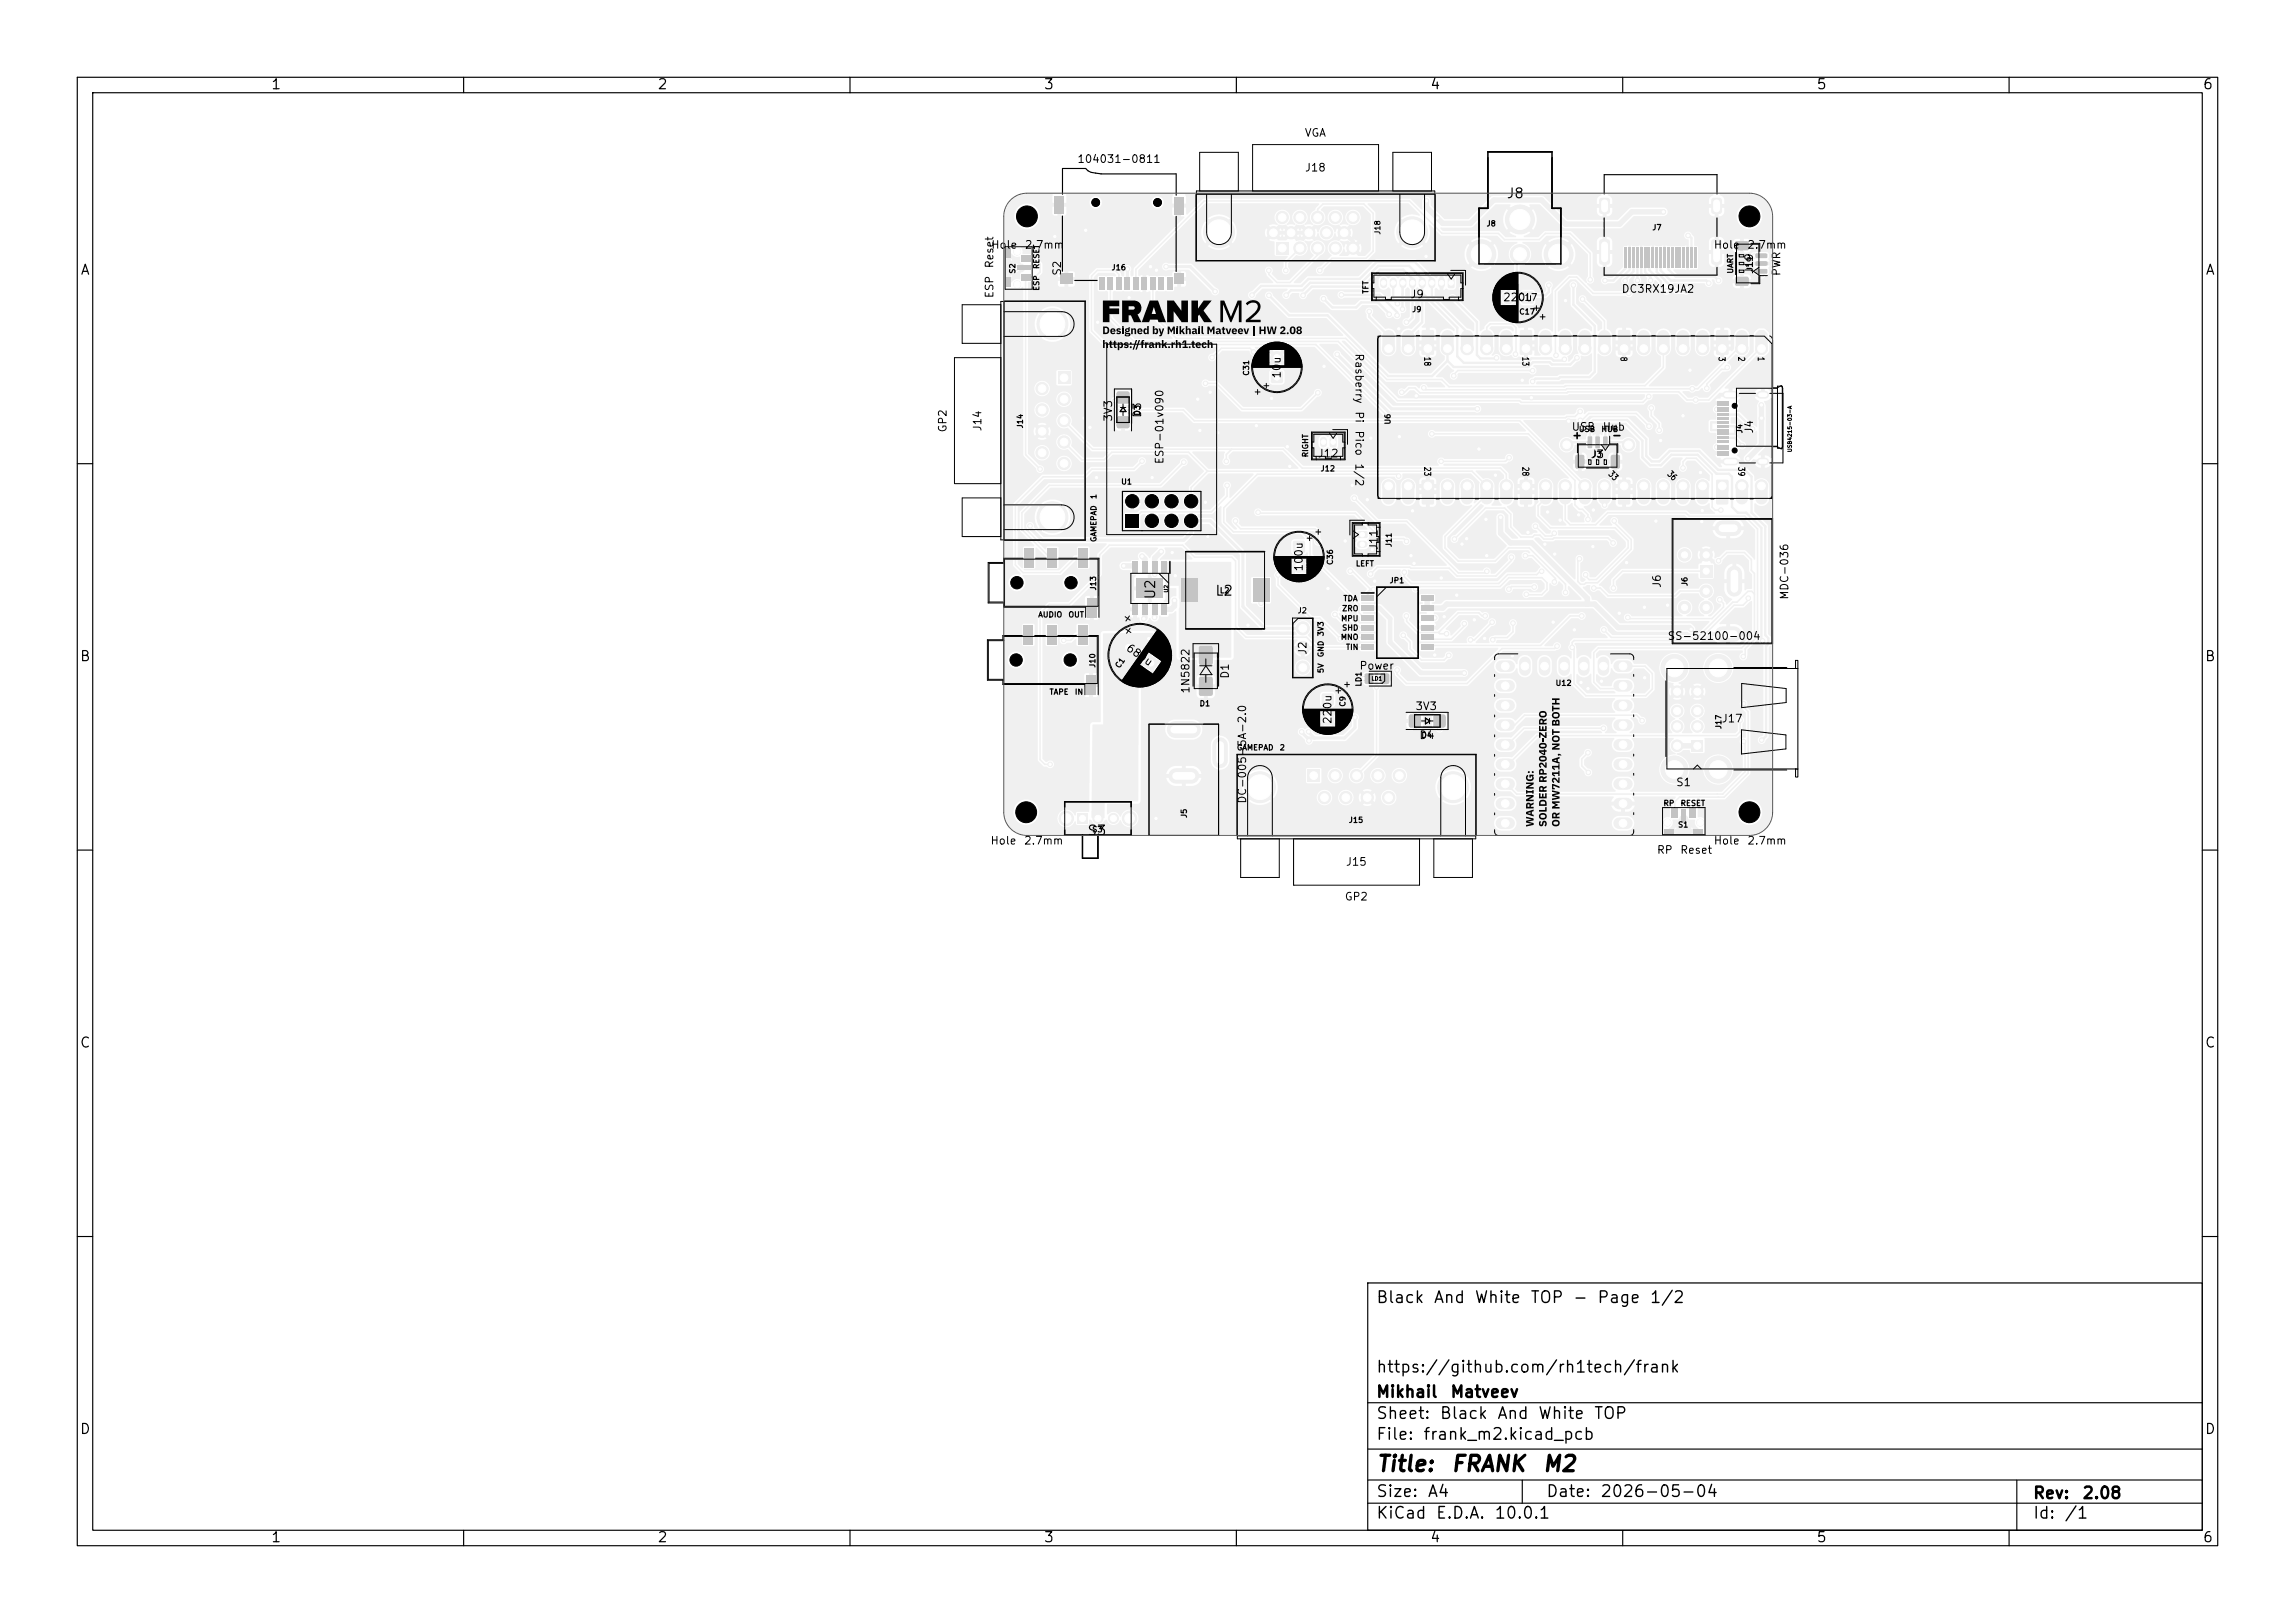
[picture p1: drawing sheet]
<svg xmlns="http://www.w3.org/2000/svg" width="297mm" height="210mm" viewBox="0 0 297 210" stroke-linecap="round" stroke-linejoin="round" font-family="sans-serif">
<defs><g id="words">
<g font-size="2">
<text x="178" y="190.9">Title:</text>
<text x="187.7" y="190.9">FRANK</text>
<text x="199.5" y="190.9">M2</text>
</g>
<g font-size="1.5">
<text x="178" y="169">Black</text>
<text x="185.4" y="169">And</text>
<text x="190.7" y="169">White</text>
<text x="198" y="169">TOP</text>
<text x="203.5" y="169">-</text>
<text x="206.6" y="169">Page</text>
<text x="213.4" y="169">1/2</text>
<text x="178" y="178">https://github.com/rh1tech/frank</text>
<text x="178" y="184">Sheet:</text>
<text x="178" y="181.2">Mikhail</text>
<text x="186.2" y="184">Black</text>
<text x="187.6" y="181.2">Matveev</text>
<text x="193.7" y="184">And</text>
<text x="199" y="184">White</text>
<text x="206.2" y="184">TOP</text>
<text x="178" y="186.7">File:</text>
<text x="184.1" y="186.7">frank_m2.kicad_pcb</text>
<text x="178" y="196.9">KiCad</text>
<text x="178" y="194.1">Size:</text>
<text x="184.7" y="194.1">A4</text>
<text x="185.7" y="196.9">E.D.A.</text>
<text x="193.3" y="196.9">10.0.1</text>
<text x="200" y="194.1">Date:</text>
<text x="207" y="194.1">2026-05-04</text>
<text x="263" y="194.3">Rev:</text>
<text x="263" y="196.9">Id:</text>
<text x="267.1" y="196.9">/1</text>
<text x="269.4" y="194.3">2.08</text>
</g>
<g font-size="1.3">
<text x="35" y="11.9">1</text>
<text x="85" y="11.9">2</text>
<text x="135" y="11.9">3</text>
<text x="185" y="11.9">4</text>
<text x="235" y="11.9">5</text>
<text x="285" y="11.9">6</text>
<text x="194.9" y="26">J8</text>
<text x="10.3" y="35.9">A</text>
<text x="285.4" y="35.9">A</text>
<text x="149.8" y="77.7" transform="rotate(-90 149.8 77.7)">U2</text>
<text x="157.2" y="77.4">L2</text>
<text x="10.3" y="85.9">B</text>
<text x="285.3" y="85.9">B</text>
<text x="140.6" y="108.4">S3</text>
<text x="10.3" y="135.9">C</text>
<text x="285.3" y="135.9">C</text>
<text x="10.3" y="185.9">D</text>
<text x="285.3" y="185.9">D</text>
<text x="35" y="199.9">1</text>
<text x="85" y="199.9">2</text>
<text x="135" y="199.9">3</text>
<text x="185" y="199.9">4</text>
<text x="235" y="199.9">5</text>
<text x="285" y="199.9">6</text>
</g>
<g font-size="1">
<text x="168.8" y="17.9">VGA</text>
<text x="139.3" y="21.3">104031-0811</text>
<text x="168.8" y="22.4">J18</text>
<text x="131.8" y="28.7">H1</text>
<text x="225.3" y="28.7">H2</text>
<text x="128.2" y="32.4">Hole</text>
<text x="128.8" y="34.8" transform="rotate(-90 128.8 34.8)">Reset</text>
<text x="132.5" y="32.4">2.7mm</text>
<text x="137.6" y="35.8" transform="rotate(-90 137.6 35.8)">S2</text>
<text x="221.7" y="32.4">Hole</text>
<text x="226" y="32.4">2.7mm</text>
<text x="227.1" y="35.6" transform="rotate(-90 227.1 35.6)">J19</text>
<text x="230.7" y="35.8" transform="rotate(-90 230.7 35.8)">PWR</text>
<text x="128.8" y="38.7" transform="rotate(-90 128.8 38.7)">ESP</text>
<text x="182.4" y="38.8">J9</text>
<text x="194.4" y="39.2">220u</text>
<text x="209.8" y="38.1">DC3RX19JA2</text>
<text x="175.2" y="45.7" transform="rotate(90 175.2 45.7)">Rasberry</text>
<text x="166" y="49.1" transform="rotate(-90 166 49.1)">10u</text>
<text x="175.2" y="53.1" transform="rotate(90 175.2 53.1)">Pi</text>
<text x="122.7" y="56" transform="rotate(-90 122.7 56)">GP2</text>
<text x="127.2" y="55.9" transform="rotate(-90 127.2 55.9)">J14</text>
<text x="144.2" y="54.6" transform="rotate(-90 144.2 54.6)">3V3</text>
<text x="147.9" y="54.1" transform="rotate(-90 147.9 54.1)">D3</text>
<text x="170.4" y="59.4">J12</text>
<text x="175.2" y="55.6" transform="rotate(90 175.2 55.6)">Pico</text>
<text x="175.2" y="59.9" transform="rotate(90 175.2 59.9)">1/2</text>
<text x="203.3" y="56">USB</text>
<text x="203.4" y="57.1">+</text>
<text x="205.8" y="59.5">J3</text>
<text x="207.3" y="56">Hub</text>
<text x="208.5" y="57.1">-</text>
<text x="227.1" y="56.2" transform="rotate(-90 227.1 56.2)">J4</text>
<text x="150.8" y="60.1" transform="rotate(-90 150.8 60.1)">ESP-01v090</text>
<text x="178.5" y="71.3" transform="rotate(-90 178.5 71.3)">J11</text>
<text x="168.8" y="74" transform="rotate(-90 168.8 74)">100u</text>
<text x="215.2" y="76.2" transform="rotate(-90 215.2 76.2)">J6</text>
<text x="231.7" y="77.7" transform="rotate(-90 231.7 77.7)">MDC-036</text>
<text x="215.7" y="83">SS-52100-004</text>
<text x="145.4" y="84.2" transform="rotate(35 145.4 84.2)">680u</text>
<text x="154.2" y="89.8" transform="rotate(-90 154.2 89.8)">1N5822</text>
<text x="159.3" y="87.9" transform="rotate(-90 159.3 87.9)">D1</text>
<text x="169.3" y="84.8" transform="rotate(-90 169.3 84.8)">J2</text>
<text x="175.9" y="86.9">Power</text>
<text x="172.6" y="93.8" transform="rotate(-90 172.6 93.8)">220u</text>
<text x="183.1" y="92.1">3V3</text>
<text x="183.6" y="95.9">D4</text>
<text x="222.7" y="93.7">J17</text>
<text x="216.8" y="102">S1</text>
<text x="131.7" y="105.8">H4</text>
<text x="161.5" y="104.1" transform="rotate(-90 161.5 104.1)">DC-005-5A-2.0</text>
<text x="225.3" y="105.8">H3</text>
<text x="128.1" y="109.5">Hole</text>
<text x="132.4" y="109.5">2.7mm</text>
<text x="174.1" y="112.3">J15</text>
<text x="214.4" y="110.7">RP</text>
<text x="217.4" y="110.7">Reset</text>
<text x="221.7" y="109.5">Hole</text>
<text x="226" y="109.5">2.7mm</text>
<text x="174" y="116.8">GP2</text>
</g>
<text font-size=".9" x="196.3" y="39.1">C17</text>
<g font-size=".8">
<text x="184.1" y="46.1" transform="rotate(90 184.1 46.1)">18</text>
<text x="196.8" y="46.1" transform="rotate(90 196.8 46.1)">13</text>
<text x="209.5" y="46.1" transform="rotate(90 209.5 46.1)">8</text>
<text x="222.2" y="46.1" transform="rotate(90 222.2 46.1)">3</text>
<text x="224.8" y="46.1" transform="rotate(90 224.8 46.1)">2</text>
<text x="227.3" y="46.1" transform="rotate(90 227.3 46.1)">1</text>
<text x="184.1" y="60.3" transform="rotate(90 184.1 60.3)">23</text>
<text x="196.8" y="60.3" transform="rotate(90 196.8 60.3)">28</text>
<text x="207.9" y="61.5" transform="rotate(45 207.9 61.5)">33</text>
<text x="215.5" y="61.5" transform="rotate(45 215.5 61.5)">36</text>
<text x="224.8" y="60.3" transform="rotate(90 224.8 60.3)">39</text>
</g>
<g font-size=".7">
<text x="192.3" y="29.5">J8</text>
<text x="213.8" y="30">J7</text>
<text x="131.6" y="35.5" transform="rotate(-90 131.6 35.5)">S2</text>
<text x="134.7" y="34.9" transform="rotate(-90 134.7 34.9)">RESET</text>
<text x="143.8" y="35.1">J16</text>
<text x="178.8" y="30.4" transform="rotate(-90 178.8 30.4)">J18</text>
<text x="224.5" y="35.5" transform="rotate(-90 224.5 35.5)">UART</text>
<text x="227" y="35.2" transform="rotate(-90 227 35.2)">J19</text>
<text x="134.7" y="37.7" transform="rotate(-90 134.7 37.7)">ESP</text>
<text x="177.3" y="38.1" transform="rotate(-90 177.3 38.1)">TFT</text>
<text x="182.7" y="40.6">J9</text>
<text x="196.5" y="40.9">C17</text>
<text x="161.8" y="48.7" transform="rotate(-90 161.8 48.7)">C31</text>
<text x="132.5" y="55.5" transform="rotate(-90 132.5 55.5)">J14</text>
<text x="169.5" y="59.2" transform="rotate(-90 169.5 59.2)">RIGHT</text>
<text x="180.1" y="55" transform="rotate(-90 180.1 55)">U6</text>
<text x="204.3" y="56.1">USB</text>
<text x="207.2" y="56.1">HUB</text>
<text x="225.7" y="56.1" transform="rotate(-90 225.7 56.1)">J4</text>
<text x="142.1" y="64.7" transform="rotate(-90 142.1 64.7)">1</text>
<text x="145" y="62.9">U1</text>
<text x="170.8" y="61.2">J12</text>
<text x="142.1" y="70.2" transform="rotate(-90 142.1 70.2)">GAMEPAD</text>
<text x="180.3" y="70.9" transform="rotate(-90 180.3 70.9)">J11</text>
<text x="142" y="76.5" transform="rotate(-90 142 76.5)">J13</text>
<text x="157.8" y="76.9">L2</text>
<text x="172.7" y="73.2" transform="rotate(-90 172.7 73.2)">C36</text>
<text x="173.8" y="78">TDA</text>
<text x="175.4" y="73.5">LEFT</text>
<text x="179.8" y="75.6">JP1</text>
<text x="218.5" y="75.9" transform="rotate(-90 218.5 75.9)">J6</text>
<text x="134.3" y="80.1">AUDIO</text>
<text x="138.2" y="80.1">OUT</text>
<text x="167.9" y="79.5">J2</text>
<text x="173.5" y="83">MNO</text>
<text x="173.5" y="80.6">MPU</text>
<text x="173.6" y="79.3">ZRO</text>
<text x="173.6" y="81.8">SHD</text>
<text x="141.9" y="86.5" transform="rotate(-90 141.9 86.5)">J10</text>
<text x="145" y="86.7" transform="rotate(-55 145 86.7)">C1</text>
<text x="171.5" y="87.2" transform="rotate(-90 171.5 87.2)">5V</text>
<text x="171.5" y="85.1" transform="rotate(-90 171.5 85.1)">GND 3V3</text>
<text x="174.1" y="84.3">TIN</text>
<text x="176.4" y="88.9" transform="rotate(-90 176.4 88.9)">LD1</text>
<text x="201.2" y="88.9">U12</text>
<text x="135.8" y="90.1">TAPE</text>
<text x="139" y="90.1">IN</text>
<text x="155.2" y="91.6">D1</text>
<text x="174.3" y="91.5" transform="rotate(-90 174.3 91.5)">C9</text>
<text x="222.9" y="94.4" transform="rotate(-90 222.9 94.4)">J17</text>
<text x="160" y="97.3">GAMEPAD</text>
<text x="165.5" y="97.3">2</text>
<text x="141.3" y="107.9">S3</text>
<text x="153.8" y="105.9" transform="rotate(-90 153.8 105.9)">J5</text>
<text x="174.5" y="106.6">J15</text>
<text x="215.2" y="104.5">RP</text>
<text x="217.1" y="107.2">S1</text>
<text x="217.4" y="104.5">RESET</text>
</g>
<g font-size=".5">
<text x="232" y="58.6" transform="rotate(-90 232 58.6)">USB4215-03-A</text>
<text x="151.3" y="76.7" transform="rotate(-90 151.3 76.7)">U2</text>
<text x="177.4" y="88.2">LD1</text>
</g>
</g></defs>
<path d="M139.4 105.3h1.3v1.3h-1.3z" fill="#f0f0f0"/>
<g fill="#f0f0f0" stroke="#f0f0f0" stroke-width=".13">
<circle cx="142.1" cy="105.9" r=".65"/>
<circle cx="144.1" cy="105.9" r=".65"/>
<circle cx="138" cy="105.9" r=".94"/>
<circle cx="146.2" cy="105.9" r=".94"/>
<circle cx="168.6" cy="81.3" r=".85"/>
<circle cx="168.6" cy="83.8" r=".85"/>
<circle cx="168.6" cy="86.4" r=".85"/>
</g>
<g fill="none" stroke="#f0f0f0" stroke-width=".3">
<path d="M210.4 32.1v2.6M210.9 32.1v2.6M211.4 32.1v2.6M211.9 32.1v2.6M212.4 32.1v2.6M212.9 32.1v2.6M213.4 32.1v2.6M213.9 32.1v2.6M214.4 32.1v2.6M214.9 32.1v2.6M215.4 32.1v2.6M215.9 32.1v2.6"/>
<path d="M216.4 32.1v2.6M216.9 32.1v2.6M217.4 32.1v2.6M217.9 32.1v2.6M218.4 32.1v2.6M218.9 32.1v2.6M219.4 32.1v2.6"/>
</g>
<g fill="#f0f0f0">
<path d="M221.5 31.1l.2-.1h.8h.2l.1 .2v2.7v.2l-.2 .1h-.9l-.2-.2z"/>
<path d="M221.5 25.7l.3-.1h.8l.2 .1v1.6l-.1 .3-.9 .1-.3-.2z"/>
<path d="M207 25.7l.3-.1h.8l.2 .1 .1 1.6-.2 .3-.9 .1-.3-.2z"/>
<path d="M207 31.1l.2-.1h.8h.2l.1 .2 .1 2.7-.1 .2-.2 .1h-.9l-.2-.2z"/>
<path d="M197 37.8l.1-.1 1.3 .1 .1 .2-.1 1.2-.2 .1-1.2-.1-.1-.1z"/>
</g>
<g fill="#f0f0f0" stroke="#f0f0f0" stroke-width=".13">
<circle cx="195.2" cy="38.5" r=".8"/>
<circle cx="131.6" cy="32.5" r=".45"/>
<circle cx="131.6" cy="36.8" r=".45"/>
</g>
<g fill="#f0f0f0">
<path d="M132.2 33.1h1.2v.8h-1.2z"/>
<path d="M132.2 35.4h1.2v.9h-1.2z"/>
<path d="M131.6 34.4h1.8v.6h-1.8z"/>
<path d="M130.2 32.2h.6v1.2h-.6z"/>
<path d="M130.2 35.9h.6v1.3h-.6z"/>
<path d="M152.8 74.9h2.2v3h-2.2z"/>
<path d="M162.1 74.9h2.2v3h-2.2z"/>
<path d="M150.3 72.7h.7v1.5h-.7z"/>
<path d="M149.1 72.7h.7v1.5h-.7z"/>
<path d="M147.8 72.7h.7v1.5h-.7z"/>
<path d="M146.5 72.7h.7v1.5h-.7z"/>
<path d="M146.5 78.1h.7v1.5h-.7z"/>
<path d="M147.8 78.1h.7v1.5h-.7z"/>
<path d="M149.1 78.1h.7v1.5h-.7z"/>
<path d="M150.3 78.1h.7v1.5h-.7z"/>
<path d="M147.1 74.9h3.4v2.5h-3.4z"/>
<path d="M145.7 82.9l.2-.1h.2l1 .8-.1 .2-.8 1h-.1l-1-.8z"/>
</g>
<circle cx="148.9" cy="85.8" r=".8" fill="#f0f0f0" stroke="#f0f0f0" stroke-width=".13"/>
<g fill="#f0f0f0">
<path d="M155.2 83.6h.2h1.5l.1 .2v2l-.1 .2-.2 .1-1.5-.1-.1-.2v-2z"/>
<path d="M155.2 87.6h.2h1.5l.1 .2v2l-.1 .2-.2 .1-1.5-.1-.1-.2v-2z"/>
<path d="M167.4 70h.2h1.2l.1 .2-.1 1.3-.1 .1-1.3-.1-.1-.2z"/>
</g>
<circle cx="168.1" cy="73.3" r=".8" fill="#f0f0f0" stroke="#f0f0f0" stroke-width=".13"/>
<g fill="#f0f0f0">
<path d="M144.5 50.8l.3-.2 1.2 .1 .2 .2-.1 1.2-.2 .1h-1.3l-.1-.3z"/>
<path d="M144.5 54l.3-.2 1.3 .1 .1 .2-.1 1.2-.2 .1h-1.3l-.1-.3z"/>
<path d="M227.2 34.8h1.4l.1 .2v.3l-.1 .1h-1.3l-.1-.1z"/>
<path d="M224.6 35.9l.2-.1h1.4l.1 .3v.7l-.2 .2h-1.4l-.2-.2z"/>
<path d="M227.2 33.8h1.4l.1 .2v.3l-.1 .1h-1.3l-.1-.1z"/>
<path d="M224.6 31.3l.2-.1h1.4l.1 .3v.7l-.2 .2h-1.4l-.2-.2z"/>
<path d="M227.2 32.8h1.4l.1 .2v.3l-.1 .1h-1.3l-.1-.1z"/>
<path d="M176.2 77.1h1.6v.6h-1.6z"/>
<path d="M176.2 78.3h1.6v.7h-1.6z"/>
<path d="M176.2 79.6h1.6v.7h-1.6z"/>
<path d="M176.2 80.9h1.6v.6h-1.6z"/>
<path d="M176.2 82.2h1.6v.6h-1.6z"/>
<path d="M176.2 83.4h1.6v.7h-1.6z"/>
<path d="M183.9 83.4h1.6v.7h-1.6z"/>
<path d="M183.9 82.2h1.6v.6h-1.6z"/>
<path d="M183.9 80.9h1.6v.6h-1.6z"/>
<path d="M183.9 79.6h1.6v.7h-1.6z"/>
<path d="M183.9 78.3h1.6v.7h-1.6z"/>
<path d="M183.9 77.1h1.6v.6h-1.6z"/>
<path d="M172.1 56.6l.7-.1 .2 .1v1.1l-.2 .2h-.5l-.2-.1z"/>
</g>
<path d="M171.3 57v.5" fill="none" stroke="#f0f0f0" stroke-width=".9"/>
<path d="M164.5 48.1l.2-.1 1.3 .1v.1v1.3l-.2 .1-1.3-.1-.1-.2z" fill="#f0f0f0"/>
<circle cx="165.2" cy="46.3" r=".8" fill="#f0f0f0" stroke="#f0f0f0" stroke-width=".13"/>
<path d="M220 73.1h1.6v1.6h-1.6z" fill="#f0f0f0"/>
<g fill="#f0f0f0" stroke="#f0f0f0" stroke-width=".13">
<circle cx="220.8" cy="76.5" r=".8"/>
<circle cx="220.8" cy="71.8" r=".8"/>
<circle cx="220.8" cy="78.6" r=".8"/>
<circle cx="218" cy="71.8" r=".8"/>
<circle cx="218" cy="78.6" r=".8"/>
</g>
<path d="M222.9 68.4h1.5M224.4 74.2v2M222.9 82.1h1.5" fill="none" stroke="#f0f0f0" stroke-width="2"/>
<path d="M187.4 36l.6-.1 .2 .1v1.1l-.1 .2h-.5l-.2-.1z" fill="#f0f0f0"/>
<path d="M179 36.4v.5M180.3 36.4v.5M181.5 36.4v.5M182.8 36.4v.5M184.1 36.4v.5M185.3 36.4v.5M186.5 36.4v.5" fill="none" stroke="#f0f0f0" stroke-width=".9"/>
<g fill="#f0f0f0" stroke="#f0f0f0" stroke-width=".13">
<circle cx="182.8" cy="30" r="2"/>
<circle cx="157.8" cy="30" r="2"/>
</g>
<path d="M165.1 31.3h1.6v1.6h-1.6z" fill="#f0f0f0"/>
<g fill="#f0f0f0" stroke="#f0f0f0" stroke-width=".13">
<circle cx="168.2" cy="32.1" r=".8"/>
<circle cx="170.5" cy="32.1" r=".8"/>
<circle cx="172.8" cy="32.1" r=".8"/>
<circle cx="175.1" cy="32.1" r=".8"/>
<circle cx="164.8" cy="30.1" r=".8"/>
<circle cx="167.1" cy="30.1" r=".8"/>
<circle cx="169.4" cy="30.1" r=".8"/>
<circle cx="171.7" cy="30.1" r=".8"/>
<circle cx="174" cy="30.1" r=".8"/>
<circle cx="165.9" cy="28.1" r=".8"/>
<circle cx="168.2" cy="28.1" r=".8"/>
<circle cx="170.5" cy="28.1" r=".8"/>
<circle cx="172.8" cy="28.1" r=".8"/>
<circle cx="175.1" cy="28.1" r=".8"/>
</g>
<g fill="#f0f0f0">
<path d="M178.7 87.2l.2-.1 .8 .1 .1 .2-.1 1-.2 .1-.8-.1-.1-.1z"/>
<path d="M176.7 87.2l.1-.1 .9 .1v.2v1l-.2 .1-.8-.1-.1-.1z"/>
</g>
<path d="M152.1 94.4h2.2" fill="none" stroke="#f0f0f0" stroke-width="2.2"/>
<path d="M157.9 96.4v2M152.2 100.4h2" fill="none" stroke="#f0f0f0" stroke-width="2"/>
<g fill="#f0f0f0">
<path d="M135.6 70.9h1.2v2.5h-1.2z"/>
<path d="M132.6 70.9h1.2v2.5h-1.2z"/>
<path d="M140.7 77.4h1.2v2.5h-1.2z"/>
<path d="M139.6 70.9h1.2v2.5h-1.2z"/>
</g>
<g fill="#f0f0f0" stroke="#f0f0f0" stroke-width=".13">
<circle cx="215.8" cy="106.4" r=".45"/>
<circle cx="220" cy="106.4" r=".45"/>
</g>
<g fill="#f0f0f0">
<path d="M216.3 104.6h.9v1.2h-.9z"/>
<path d="M218.7 104.6h.8v1.2h-.8z"/>
<path d="M217.6 104.6h.6v1.8h-.6z"/>
<path d="M215.4 107.2h1.3v.6h-1.3z"/>
<path d="M219.2 107.2h1.2v.6h-1.2z"/>
<path d="M135.5 80.9h1.2v2.5h-1.2z"/>
<path d="M132.5 80.9h1.2v2.5h-1.2z"/>
<path d="M140.6 87.4h1.2v2.5h-1.2z"/>
<path d="M139.5 80.9h1.2v2.5h-1.2z"/>
<path d="M227.2 43.1a.85 .85 0 0 1 .8-.4 .85 .85 0 0 1 .7 .5v2.2a.86 .86 0 0 1-.8 .5 .86 .86 0 0 1-.7-.5z"/>
<circle cx="228" cy="45.1" r=".84"/>
</g>
<path d="M225.4 43.5v1.6" fill="none" stroke="#f0f0f0" stroke-width="1.6"/>
<circle cx="225.4" cy="45.1" r=".8" fill="#f0f0f0" stroke="#f0f0f0" stroke-width=".13"/>
<g fill="#f0f0f0">
<path d="M222.1 42.8l1.4-.1 .2 .1v2.9l-.1 .2h-1.3l-.2-.1z"/>
<path d="M222.1 44.4h1.5v1.4h-1.5z"/>
</g>
<path d="M212.7 43.5v1.6M215.3 43.5v1.6M217.8 43.5v1.6M220.3 43.5v1.6" fill="none" stroke="#f0f0f0" stroke-width="1.6"/>
<g fill="#f0f0f0" stroke="#f0f0f0" stroke-width=".13">
<circle cx="220.3" cy="45.1" r=".8"/>
<circle cx="217.8" cy="45.1" r=".8"/>
<circle cx="215.3" cy="45.1" r=".8"/>
<circle cx="212.7" cy="45.1" r=".8"/>
</g>
<g fill="#f0f0f0">
<path d="M209.4 42.8l1.4-.1 .2 .1v2.9l-.1 .2h-1.3l-.2-.1z"/>
<path d="M209.4 44.4h1.5v1.4h-1.5z"/>
</g>
<path d="M200 43.5v1.6M202.6 43.5v1.6M205.1 43.5v1.6M207.6 43.5v1.6" fill="none" stroke="#f0f0f0" stroke-width="1.6"/>
<g fill="#f0f0f0" stroke="#f0f0f0" stroke-width=".13">
<circle cx="207.6" cy="45.1" r=".8"/>
<circle cx="205.1" cy="45.1" r=".8"/>
<circle cx="202.6" cy="45.1" r=".8"/>
<circle cx="200" cy="45.1" r=".8"/>
</g>
<g fill="#f0f0f0">
<path d="M196.7 42.8l1.4-.1 .2 .1v2.9l-.1 .2h-1.3l-.2-.1z"/>
<path d="M196.7 44.4h1.5v1.4h-1.5z"/>
</g>
<path d="M187.3 43.5v1.6M189.9 43.5v1.6M192.4 43.5v1.6M194.9 43.5v1.6" fill="none" stroke="#f0f0f0" stroke-width="1.6"/>
<g fill="#f0f0f0" stroke="#f0f0f0" stroke-width=".13">
<circle cx="194.9" cy="45.1" r=".8"/>
<circle cx="192.4" cy="45.1" r=".8"/>
<circle cx="189.9" cy="45.1" r=".8"/>
<circle cx="187.3" cy="45.1" r=".8"/>
</g>
<g fill="#f0f0f0">
<path d="M184 42.8l1.4-.1 .2 .1v2.9l-.1 .2h-1.3l-.2-.1z"/>
<path d="M184 44.4h1.5v1.4h-1.5z"/>
</g>
<path d="M179.7 43.5v1.6M182.2 43.5v1.6M179.7 62.9v1.6M182.2 62.9v1.6" fill="none" stroke="#f0f0f0" stroke-width="1.6"/>
<g fill="#f0f0f0" stroke="#f0f0f0" stroke-width=".13">
<circle cx="182.2" cy="45.1" r=".8"/>
<circle cx="179.7" cy="45.1" r=".8"/>
<circle cx="179.7" cy="62.9" r=".8"/>
<circle cx="182.2" cy="62.9" r=".8"/>
</g>
<g fill="#f0f0f0">
<path d="M184 62.1h1.5v1.5h-1.5z"/>
<path d="M184 62.1h1.4l.2 .1v2.9l-.1 .2h-1.3l-.2-.1z"/>
</g>
<g fill="#f0f0f0" stroke="#f0f0f0" stroke-width=".13">
<circle cx="187.3" cy="62.9" r=".8"/>
<circle cx="189.9" cy="62.9" r=".8"/>
<circle cx="192.4" cy="62.9" r=".8"/>
<circle cx="194.9" cy="62.9" r=".8"/>
</g>
<path d="M187.3 62.9v1.6M189.9 62.9v1.6M192.4 62.9v1.6M194.9 62.9v1.6" fill="none" stroke="#f0f0f0" stroke-width="1.6"/>
<g fill="#f0f0f0">
<path d="M196.7 62.1h1.5v1.5h-1.5z"/>
<path d="M196.7 62.1h1.4l.2 .1v2.9l-.1 .2h-1.3l-.2-.1z"/>
</g>
<g fill="#f0f0f0" stroke="#f0f0f0" stroke-width=".13">
<circle cx="200" cy="62.9" r=".8"/>
<circle cx="202.6" cy="62.9" r=".8"/>
<circle cx="205.1" cy="62.9" r=".8"/>
<circle cx="207.6" cy="62.9" r=".8"/>
</g>
<path d="M200 62.9v1.6M202.6 62.9v1.6M205.1 62.9v1.6M207.6 62.9v1.6" fill="none" stroke="#f0f0f0" stroke-width="1.6"/>
<g fill="#f0f0f0">
<path d="M209.4 62.1h1.5v1.5h-1.5z"/>
<path d="M209.4 62.1h1.4l.2 .1v2.9l-.1 .2h-1.3l-.2-.1z"/>
</g>
<g fill="#f0f0f0" stroke="#f0f0f0" stroke-width=".13">
<circle cx="212.7" cy="62.9" r=".8"/>
<circle cx="215.3" cy="62.9" r=".8"/>
<circle cx="217.8" cy="62.9" r=".8"/>
<circle cx="220.3" cy="62.9" r=".8"/>
</g>
<path d="M212.7 62.9v1.6M215.3 62.9v1.6M217.8 62.9v1.6M220.3 62.9v1.6" fill="none" stroke="#f0f0f0" stroke-width="1.6"/>
<g fill="#f0f0f0">
<path d="M222.1 62.1h1.5v1.5h-1.5z"/>
<path d="M222.1 62.1h1.4l.2 .1v2.9l-.1 .2h-1.3l-.2-.1z"/>
</g>
<g fill="#f0f0f0" stroke="#f0f0f0" stroke-width=".13">
<circle cx="225.4" cy="62.9" r=".8"/>
<circle cx="228" cy="62.9" r=".8"/>
</g>
<path d="M225.4 62.9v1.6M228 62.9v1.6" fill="none" stroke="#f0f0f0" stroke-width="1.6"/>
<g fill="#f0f0f0">
<path d="M185.6 92.5l1.2-.1 .3 .2v1.2l-.1 .3h-1.2l-.2-.1-.1-1.3z"/>
<path d="M182.4 92.6l.2-.2h1l.2 .2 .1 1.2-.1 .3h-1.2l-.2-.1z"/>
<path d="M171.1 89.8l.2-.1 1.3 .1v.2v1.2l-.2 .1-1.3-.1-.1-.1z"/>
</g>
<circle cx="171.8" cy="93" r=".8" fill="#f0f0f0" stroke="#f0f0f0" stroke-width=".13"/>
<path d="M169.2 99.6h1.6v1.6h-1.6z" fill="#f0f0f0"/>
<g fill="#f0f0f0" stroke="#f0f0f0" stroke-width=".13">
<circle cx="172.8" cy="100.4" r=".8"/>
<circle cx="175.6" cy="100.4" r=".8"/>
<circle cx="178.3" cy="100.4" r=".8"/>
<circle cx="181.1" cy="100.4" r=".8"/>
<circle cx="171.4" cy="103.2" r=".8"/>
<circle cx="174.2" cy="103.2" r=".8"/>
<circle cx="163.1" cy="101.9" r="2"/>
<circle cx="176.9" cy="103.2" r=".8"/>
<circle cx="188.1" cy="101.9" r="2"/>
<circle cx="179.7" cy="103.2" r=".8"/>
<circle cx="196.7" cy="32.9" r="1.25"/>
<circle cx="191.7" cy="32.9" r="1.87"/>
<circle cx="196.7" cy="28.4" r="1.87"/>
<circle cx="201.7" cy="32.9" r="1.87"/>
</g>
<g fill="none" stroke="#f0f0f0" stroke-width="1.5">
<path d="M194.3 98.9h1M194.3 96.4h1M194.3 93.8h1M194.3 91.3h1M194.3 88.7h1M194.3 86.2h1M197.3 85.7v1M199.9 85.7v1M202.4 85.7v1M205 85.7v1M207.5 85.7v1M209.5 98.9h1"/>
<path d="M209.5 96.4h1M209.5 93.8h1M209.5 91.3h1M209.5 88.7h1M209.5 86.2h1M194.3 106.5h1M194.3 104h1M194.3 101.4h1M209.5 106.5h1M209.5 104h1M209.5 101.4h1"/>
</g>
<path d="M136.9 48.1h1.6v1.6h-1.6z" fill="#f0f0f0"/>
<g fill="#f0f0f0" stroke="#f0f0f0" stroke-width=".13">
<circle cx="137.7" cy="51.7" r=".8"/>
<circle cx="137.7" cy="54.4" r=".8"/>
<circle cx="137.7" cy="57.2" r=".8"/>
<circle cx="137.7" cy="60" r=".8"/>
<circle cx="134.9" cy="50.3" r=".8"/>
<circle cx="134.9" cy="53" r=".8"/>
<circle cx="136.2" cy="41.9" r="2"/>
<circle cx="134.9" cy="55.8" r=".8"/>
<circle cx="136.2" cy="66.9" r="2"/>
<circle cx="134.9" cy="58.6" r=".8"/>
</g>
<path d="M218.9 95.8h1.5v1.5h-1.5z" fill="#f0f0f0"/>
<g fill="#f0f0f0" stroke="#f0f0f0" stroke-width=".13">
<circle cx="219.7" cy="94" r=".75"/>
<circle cx="219.7" cy="92" r=".75"/>
<circle cx="219.7" cy="89.5" r=".75"/>
<circle cx="217" cy="96.5" r=".75"/>
<circle cx="217" cy="94" r=".75"/>
<circle cx="217" cy="92" r=".75"/>
<circle cx="217" cy="89.5" r=".75"/>
<circle cx="222.4" cy="99.6" r="1.75"/>
<circle cx="222.4" cy="86.4" r="1.75"/>
<circle cx="216.7" cy="99.6" r="1.75"/>
<circle cx="216.7" cy="86.4" r="1.75"/>
</g>
<g fill="#f0f0f0">
<path d="M222.3 58.3h1.5v.6h-1.5z"/>
<path d="M222.3 57.6h1.5v.6h-1.5z"/>
<path d="M222.3 57h1.5v.3h-1.5z"/>
<path d="M222.3 56.5h1.5v.3h-1.5z"/>
<path d="M222.3 56h1.5v.3h-1.5z"/>
<path d="M222.3 55.5h1.5v.3h-1.5z"/>
<path d="M222.3 55h1.5v.3h-1.5z"/>
<path d="M222.3 54.5h1.5v.3h-1.5z"/>
<path d="M222.3 54h1.5v.3h-1.5z"/>
<path d="M222.3 53.5h1.5v.3h-1.5z"/>
<path d="M222.3 52.7h1.5v.6h-1.5z"/>
<path d="M222.3 51.9h1.5v.6h-1.5z"/>
</g>
<path d="M223.4 59.7h1.1M223.4 51.1h1.1M227.8 59.7h.6M227.8 51.1h.6" fill="none" stroke="#f0f0f0" stroke-width="1"/>
<circle cx="210.7" cy="57.5" r=".8" fill="#f0f0f0" stroke="#f0f0f0" stroke-width=".13"/>
<g fill="#f0f0f0">
<path d="M207.5 56.5h.4h.1v1.4v.1h-.4l-.1-.1z"/>
<path d="M208.5 58.9h.9l.2 .1v1.4l-.1 .2-.8 .1-.2-.2-.1-1.4z"/>
<path d="M206.5 56.5h.4h.1l.1 1.4-.1 .1h-.4l-.1-.1z"/>
<path d="M203.9 58.9h.9l.2 .1v1.4l-.1 .2-.8 .1-.2-.2-.1-1.4z"/>
<path d="M205.5 56.5h.4h.1v1.4v.1h-.4l-.1-.1z"/>
</g>
<circle cx="202.7" cy="57.5" r=".8" fill="#f0f0f0" stroke="#f0f0f0" stroke-width=".13"/>
<g fill="#f0f0f0">
<path d="M142.2 35.9h.7v1.6h-.7z"/>
<path d="M143.3 35.9h.7v1.6h-.7z"/>
<path d="M144.4 35.9h.7v1.6h-.7z"/>
<path d="M145.5 35.9h.7v1.6h-.7z"/>
<path d="M146.6 35.9h.8v1.6h-.8z"/>
<path d="M147.8 35.9h.6v1.6h-.6z"/>
<path d="M148.9 35.9h.6v1.6h-.6z"/>
<path d="M149.9 35.9h.7v1.6h-.7z"/>
<path d="M151 35.9h.7v1.6h-.7z"/>
<path d="M136.5 25.4h1.2v2.2h-1.2z"/>
<path d="M137.2 35.4h1.6v1.4h-1.6z"/>
<path d="M152 25.5h1.2v2.2h-1.2z"/>
<path d="M152 35.4h1.2v1.4h-1.2z"/>
<path d="M145.7 66.5h1.7v1.8h-1.7z"/>
</g>
<g fill="#f0f0f0" stroke="#f0f0f0" stroke-width=".13">
<circle cx="146.5" cy="64.9" r=".86"/>
<circle cx="149.1" cy="67.4" r=".86"/>
<circle cx="149.1" cy="64.9" r=".86"/>
<circle cx="151.6" cy="67.4" r=".86"/>
<circle cx="151.6" cy="64.9" r=".86"/>
<circle cx="154.1" cy="67.4" r=".86"/>
<circle cx="154.1" cy="64.9" r=".86"/>
</g>
<path d="M175.7 68.8l1.2-.1 .1 .3v.5l-.2 .1h-1.1l-.1-.2z" fill="#f0f0f0"/>
<path d="M176 70.4h.5" fill="none" stroke="#f0f0f0" stroke-width=".9"/>
<g fill="#f0f0f0" stroke="#f0f0f0" stroke-width=".13">
<circle cx="148.7" cy="82.6" r=".3"/>
<circle cx="148.7" cy="83.4" r=".3"/>
<circle cx="149.4" cy="79.9" r=".3"/>
<circle cx="168.5" cy="94.7" r=".3"/>
<circle cx="133.3" cy="68" r=".3"/>
<circle cx="175.4" cy="92.8" r=".3"/>
<circle cx="185.7" cy="80" r=".3"/>
<circle cx="169.4" cy="95.9" r=".3"/>
<circle cx="150.9" cy="34.5" r=".3"/>
<circle cx="169.3" cy="94.7" r=".3"/>
<circle cx="191.2" cy="52.9" r=".3"/>
<circle cx="173" cy="45.9" r=".3"/>
<circle cx="157.2" cy="37.7" r=".3"/>
<circle cx="145.9" cy="34.8" r=".3"/>
<circle cx="171.9" cy="76.1" r=".3"/>
<circle cx="149.6" cy="105.9" r=".3"/>
<circle cx="166.6" cy="57.8" r=".3"/>
<circle cx="217.8" cy="53.8" r=".3"/>
<circle cx="204.3" cy="66.6" r=".3"/>
<circle cx="195.7" cy="84.8" r=".3"/>
<circle cx="177.6" cy="71.1" r=".3"/>
<circle cx="201.2" cy="71.7" r=".3"/>
<circle cx="181.1" cy="56.5" r=".3"/>
<circle cx="203.7" cy="81.5" r=".3"/>
<circle cx="190.8" cy="80.2" r=".3"/>
<circle cx="189.8" cy="69.7" r=".3"/>
<circle cx="141.9" cy="61.8" r=".3"/>
<circle cx="131.5" cy="34.7" r=".3"/>
<circle cx="149.7" cy="35" r=".3"/>
<circle cx="215.8" cy="78.3" r=".3"/>
<circle cx="140.3" cy="54.1" r=".3"/>
<circle cx="182.6" cy="71.9" r=".3"/>
<circle cx="183.3" cy="51.2" r=".3"/>
<circle cx="177.4" cy="56.7" r=".3"/>
<circle cx="156.6" cy="50.8" r=".3"/>
<circle cx="185.7" cy="84.8" r=".3"/>
<circle cx="181" cy="42.5" r=".3"/>
<circle cx="156.3" cy="69.4" r=".3"/>
<circle cx="186.5" cy="74.8" r=".3"/>
<circle cx="151.7" cy="71.5" r=".3"/>
<circle cx="220.2" cy="67.5" r=".3"/>
<circle cx="217.9" cy="106.6" r=".3"/>
<circle cx="205.5" cy="89.1" r=".3"/>
<circle cx="155.3" cy="55.7" r=".3"/>
<circle cx="188.5" cy="77" r=".3"/>
<circle cx="146.1" cy="38.5" r=".3"/>
<circle cx="157.6" cy="56" r=".3"/>
<circle cx="176.9" cy="64.7" r=".3"/>
<circle cx="155" cy="51.7" r=".3"/>
<circle cx="140.5" cy="29.8" r=".3"/>
<circle cx="192.1" cy="82.6" r=".3"/>
<circle cx="164.6" cy="51.6" r=".3"/>
<circle cx="174.1" cy="70" r=".3"/>
<circle cx="177.9" cy="75.2" r=".3"/>
<circle cx="209.6" cy="79.3" r=".3"/>
<circle cx="182.8" cy="66.1" r=".3"/>
<circle cx="171.3" cy="47.4" r=".3"/>
<circle cx="203" cy="54.5" r=".3"/>
<circle cx="189.2" cy="70.4" r=".3"/>
<circle cx="166.9" cy="60.3" r=".3"/>
<circle cx="193.5" cy="61.5" r=".3"/>
<circle cx="162.6" cy="55.1" r=".3"/>
<circle cx="200.3" cy="66.3" r=".3"/>
<circle cx="201" cy="80.5" r=".3"/>
<circle cx="201.9" cy="67.3" r=".3"/>
<circle cx="199.9" cy="70.4" r=".3"/>
<circle cx="142.1" cy="41.7" r=".3"/>
<circle cx="172.5" cy="58.6" r=".3"/>
<circle cx="175.4" cy="57.7" r=".3"/>
<circle cx="214.9" cy="57" r=".3"/>
<circle cx="197" cy="49.2" r=".3"/>
<circle cx="136.5" cy="30.6" r=".3"/>
<circle cx="183" cy="72.9" r=".3"/>
<circle cx="198.2" cy="51.5" r=".3"/>
<circle cx="220.1" cy="61.1" r=".3"/>
<circle cx="207.3" cy="88.1" r=".3"/>
<circle cx="184.6" cy="33.2" r=".3"/>
<circle cx="206.1" cy="70.7" r=".3"/>
<circle cx="204.6" cy="88.3" r=".3"/>
<circle cx="189" cy="37.3" r=".3"/>
<circle cx="149.1" cy="61.8" r=".3"/>
<circle cx="191.4" cy="58.1" r=".3"/>
<circle cx="202.6" cy="38.9" r=".3"/>
<circle cx="197.7" cy="68.9" r=".3"/>
<circle cx="212.8" cy="87.7" r=".3"/>
<circle cx="206.2" cy="66" r=".3"/>
<circle cx="210.5" cy="72.8" r=".3"/>
<circle cx="220.3" cy="66.1" r=".3"/>
<circle cx="161.5" cy="80.9" r=".3"/>
<circle cx="178.2" cy="68.2" r=".3"/>
<circle cx="218.7" cy="47.9" r=".3"/>
<circle cx="156" cy="65" r=".3"/>
<circle cx="148.9" cy="34.5" r=".3"/>
<circle cx="175" cy="62.8" r=".3"/>
<circle cx="192.4" cy="71.9" r=".3"/>
<circle cx="214.3" cy="67.4" r=".3"/>
<circle cx="186.9" cy="79.8" r=".3"/>
<circle cx="212.8" cy="78.6" r=".3"/>
<circle cx="141.1" cy="55.3" r=".3"/>
<circle cx="192.3" cy="67.2" r=".3"/>
<circle cx="194.2" cy="66.9" r=".3"/>
<circle cx="163.2" cy="78.1" r=".3"/>
<circle cx="228" cy="54.1" r=".3"/>
<circle cx="226.2" cy="59.4" r=".3"/>
<circle cx="215.3" cy="27.4" r=".3"/>
<circle cx="186" cy="28.2" r=".3"/>
<circle cx="218.9" cy="81.4" r=".3"/>
<circle cx="227.9" cy="52.4" r=".3"/>
<circle cx="184.6" cy="26" r=".3"/>
<circle cx="207.7" cy="36.3" r=".3"/>
<circle cx="210.3" cy="36.3" r=".3"/>
<circle cx="211.9" cy="36.3" r=".3"/>
<circle cx="213.6" cy="36.3" r=".3"/>
<circle cx="215.7" cy="37.6" r=".3"/>
<circle cx="218.2" cy="37.6" r=".3"/>
<circle cx="221.1" cy="36.6" r=".3"/>
<circle cx="222.4" cy="36.3" r=".3"/>
<circle cx="218.5" cy="30.5" r=".3"/>
<circle cx="200.4" cy="36.9" r=".3"/>
<circle cx="134.6" cy="60.7" r=".3"/>
<circle cx="152.1" cy="74.5" r=".3"/>
<circle cx="150.3" cy="71.4" r=".3"/>
<circle cx="149.4" cy="74.3" r=".3"/>
<circle cx="147.8" cy="72" r=".3"/>
<circle cx="145.4" cy="73.2" r=".3"/>
<circle cx="148" cy="80.1" r=".3"/>
<circle cx="152" cy="77.7" r=".3"/>
<circle cx="144.3" cy="51.9" r=".3"/>
<circle cx="222.4" cy="72.6" r=".3"/>
<circle cx="228" cy="35.5" r=".3"/>
<circle cx="181.4" cy="50.8" r=".3"/>
<circle cx="219.4" cy="51.8" r=".3"/>
<circle cx="207.6" cy="81.5" r=".3"/>
<circle cx="219" cy="50.3" r=".3"/>
<circle cx="203.5" cy="83.8" r=".3"/>
<circle cx="227" cy="33.1" r=".3"/>
<circle cx="217.8" cy="60.6" r=".3"/>
<circle cx="222.7" cy="66" r=".3"/>
<circle cx="226.3" cy="77.4" r=".3"/>
<circle cx="184.3" cy="50.2" r=".3"/>
<circle cx="174.7" cy="73.9" r=".3"/>
<circle cx="177.8" cy="76.3" r=".3"/>
<circle cx="189.5" cy="87.1" r=".3"/>
<circle cx="181" cy="61.6" r=".3"/>
<circle cx="173.4" cy="82.7" r=".3"/>
<circle cx="165.4" cy="74.4" r=".3"/>
<circle cx="173.7" cy="78.9" r=".3"/>
<circle cx="172.8" cy="79.5" r=".3"/>
<circle cx="135.9" cy="98.9" r=".3"/>
<circle cx="204.7" cy="79.7" r=".3"/>
<circle cx="205.2" cy="74.4" r=".3"/>
<circle cx="182" cy="70.1" r=".3"/>
<circle cx="189.5" cy="80.7" r=".3"/>
<circle cx="162.8" cy="66.3" r=".3"/>
<circle cx="208.8" cy="76.1" r=".3"/>
<circle cx="206.3" cy="76.1" r=".3"/>
<circle cx="162" cy="38.2" r=".3"/>
<circle cx="166.4" cy="38.2" r=".3"/>
<circle cx="202.5" cy="46.5" r=".3"/>
<circle cx="182" cy="41.7" r=".3"/>
<circle cx="168.6" cy="38.2" r=".3"/>
<circle cx="193.7" cy="46.3" r=".3"/>
<circle cx="188" cy="38.5" r=".3"/>
<circle cx="179.8" cy="40.7" r=".3"/>
<circle cx="171.3" cy="38.7" r=".3"/>
<circle cx="181.5" cy="40" r=".3"/>
<circle cx="180.9" cy="39.3" r=".3"/>
<circle cx="177.2" cy="40.3" r=".3"/>
<circle cx="210.8" cy="38" r=".3"/>
<circle cx="201.4" cy="46" r=".3"/>
<circle cx="166.4" cy="35" r=".3"/>
<circle cx="164.2" cy="35" r=".3"/>
<circle cx="170.8" cy="35" r=".3"/>
<circle cx="176.4" cy="87.8" r=".3"/>
<circle cx="170.6" cy="50.8" r=".3"/>
<circle cx="156" cy="49.6" r=".3"/>
<circle cx="153.2" cy="59.8" r=".3"/>
<circle cx="162.2" cy="45.5" r=".3"/>
<circle cx="156.9" cy="46.3" r=".3"/>
<circle cx="147.8" cy="59.7" r=".3"/>
<circle cx="225.7" cy="91" r=".3"/>
<circle cx="225.6" cy="85" r=".3"/>
<circle cx="137.6" cy="82.9" r=".3"/>
<circle cx="222.6" cy="77.6" r=".3"/>
<circle cx="210.7" cy="79.9" r=".3"/>
<circle cx="223.5" cy="47.5" r=".3"/>
<circle cx="220.9" cy="50.2" r=".3"/>
<circle cx="214.7" cy="55.7" r=".3"/>
<circle cx="213.7" cy="52.8" r=".3"/>
<circle cx="213.4" cy="51.3" r=".3"/>
<circle cx="204.8" cy="38.7" r=".3"/>
<circle cx="205.8" cy="36.2" r=".3"/>
<circle cx="204.5" cy="53.2" r=".3"/>
<circle cx="195.3" cy="76.2" r=".3"/>
<circle cx="201.1" cy="69" r=".3"/>
<circle cx="213.4" cy="55.2" r=".3"/>
<circle cx="204.5" cy="54.4" r=".3"/>
<circle cx="198.7" cy="68.1" r=".3"/>
<circle cx="198.6" cy="76" r=".3"/>
<circle cx="185.3" cy="56.1" r=".3"/>
<circle cx="205.5" cy="67.2" r=".3"/>
<circle cx="195.3" cy="59.2" r=".3"/>
<circle cx="186.5" cy="59.7" r=".3"/>
<circle cx="196.1" cy="45.8" r=".3"/>
<circle cx="188.1" cy="48.6" r=".3"/>
<circle cx="198.3" cy="48" r=".3"/>
<circle cx="164.2" cy="38.2" r=".3"/>
<circle cx="204.1" cy="46.3" r=".3"/>
<circle cx="180.8" cy="40.8" r=".3"/>
<circle cx="173.6" cy="38.2" r=".3"/>
<circle cx="201.5" cy="83.6" r=".3"/>
<circle cx="180.8" cy="86.7" r=".3"/>
<circle cx="202.6" cy="76.7" r=".3"/>
<circle cx="158.8" cy="62.8" r=".3"/>
<circle cx="178.1" cy="88.9" r=".3"/>
<circle cx="177.4" cy="74.3" r=".3"/>
<circle cx="158.7" cy="59.7" r=".3"/>
<circle cx="195.6" cy="72.1" r=".3"/>
<circle cx="186.3" cy="94.3" r=".3"/>
<circle cx="201.1" cy="75.3" r=".3"/>
<circle cx="190.3" cy="82.8" r=".3"/>
<circle cx="207.7" cy="65.4" r=".3"/>
<circle cx="208.9" cy="67.4" r=".3"/>
<circle cx="204.4" cy="72.3" r=".3"/>
<circle cx="197.4" cy="71.9" r=".3"/>
<circle cx="193.1" cy="80.5" r=".3"/>
<circle cx="225.6" cy="95.9" r=".3"/>
<circle cx="225.2" cy="93.2" r=".3"/>
<circle cx="207.5" cy="94.2" r=".3"/>
<circle cx="212.5" cy="93.3" r=".3"/>
<circle cx="222.2" cy="57.8" r=".3"/>
<circle cx="222.2" cy="53" r=".3"/>
<circle cx="225.5" cy="57.6" r=".3"/>
<circle cx="226.8" cy="55.5" r=".3"/>
<circle cx="228.1" cy="82.9" r=".3"/>
<circle cx="228" cy="95.8" r=".3"/>
<circle cx="182" cy="79.7" r=".3"/>
<circle cx="192.2" cy="79.7" r=".3"/>
<circle cx="187.2" cy="82" r=".3"/>
<circle cx="170.6" cy="70.1" r=".3"/>
<circle cx="159.9" cy="67.4" r=".3"/>
<circle cx="193.2" cy="82.8" r=".3"/>
<circle cx="195.8" cy="80.6" r=".3"/>
<circle cx="187.5" cy="84.8" r=".3"/>
<circle cx="181.6" cy="82.2" r=".3"/>
<circle cx="183.2" cy="76.2" r=".3"/>
<circle cx="197.5" cy="76.9" r=".3"/>
<circle cx="203.6" cy="36.9" r=".3"/>
<circle cx="198.3" cy="49.4" r=".3"/>
<circle cx="175.3" cy="64.5" r=".3"/>
<circle cx="192.4" cy="73.9" r=".3"/>
<circle cx="208.8" cy="70.3" r=".3"/>
<circle cx="188.2" cy="69.8" r=".3"/>
<circle cx="168.6" cy="74.6" r=".3"/>
<circle cx="165.4" cy="73.4" r=".3"/>
<circle cx="205.5" cy="97.4" r=".3"/>
<circle cx="205.6" cy="100" r=".3"/>
<circle cx="199.5" cy="73.9" r=".3"/>
<circle cx="181.7" cy="74" r=".3"/>
</g>
<g fill="none" stroke="#f0f0f0" stroke-width=".2">
<path d="M132.7 33.5h1.2l.7 .7v1l-.7 .7h-1.2v22.9l1.9 1.9M143.7 36.7v4.5l3 3h26.5l7.7 7.7h15.7l.3 .2h15.7l.8-.8M144.8 36.7v-1.2l-.5-.5h-2.3l-.8 .7v7.1l1.8 1.8h27.3l9.4 9.4h22.9l.2-.1h1l.7-.7M149.2 36.7v4.1l3 3h21.9l5.4 5.3h7.1l.9 .9h15l.1-.1h10.3l2.4-2.4v-2.4M168.2 32.1l-1.8 1.8v1.1M170.5 32.1v.9l-3.5 3.5h-1.8l-1-1v-.5M170.5 28.1v-1l.7-.7h5.3l1.2 1.2v4.9l-.9 .9h-4.4l-1.6 1.6M181.5 36.6v1.5M204.8 38.7l2.8 2.8v2M205.8 36.2v-3.4l-2.6-2.6h-3.2l-.8 .8h-4.5l-.8-.8h-7.3l-4.2-4.2h-26.5l-8.9 8.9v1.8M210.8 38h-4.6l-2.1-2.1h-1l-1.8 1.8v8.2l.1 .1M210.8 38h.1"/>
<path d="M137.7 57.2l2.3 2.3h2.9l1-1h9.9l2.5 2.5M137.7 54.4l3.7 3.7h24.7l2.4 2.5h25.7l.7 .7v1.6M144.3 51.9v.7l.4 .5h8.5l1.3 1.3h42.2l8.4 8.5M147.8 59.7l-1 1h-5.5l-1 1h-5.3l-3.6 3.6v7.8l1 1h4.8l1.9-1.9h1.1M153.2 59.8l-3 3h-14.4l-3.6 3.6v2.1l3.7 3.7M156 49.6h1.4l3.3 3.4h7.7l2.2-2.2M156.9 46.3h.1M159.4 58.1l-.7 .7v.9M162.2 45.5l-.4-.4h-3.7l-1.2 1.2M185.3 56.1h12.5l6 6.1v3.1l.6 .6h.4l.7 .7v.6M192.4 43.5v-1.1l.4-.5h2.9l.5 .5v3.4h-.1M195.3 59.2l-.5 .5h-8.3"/>
<path d="M198 47.9v.1M198.3 48l-9.6-.1-.6 .6v.1M204.5 54.4h.2l.9-.9h6.1l1.7 1.7M213.7 52.8v1l1 1v.9M223.5 47.5l-.2 .3h-.5l-1.9 1.9v.5M224.9 45.1l-5.2 5.2h-16.9l-.2 .1h-18.1l-.2-.2M227.8 45.1l-6.7 6.7h-2.8l-1-1.1h-14.4l-.1 .1h-19l-.7-.6h-.8l-.6 .6h-.3M156.3 61h34.2l1.9 1.9M156.3 61l-2.2 2.1v1.8M158.8 62.8v1.4l-2 2h-9.1l-1.2 1.2M159.9 67.4v.4l.6 .6h9.7l.4 .4v1.3M162.8 66.3l.1 .1h12.5l3.3 3.3h3l.3 .4"/>
<path d="M165.4 74.4v1.3l4.3 4.3h1.1l2.6 2.7M165.4 73.4l1.7 1.6h1l.5-.4M172.8 79.5l3 3h1.2M173.7 78.9l2.3 2.3h1M174.7 73.9h.3l2.4 2.4M175.3 64.5l2.9 3h3.8l6.7 6.6h3.5l.2-.2M181 61.6l-.2-.2h-18.1l-4.3 4.3v1.9l1.2 1.2h8.9l1 1.1v2l6.4 6.3v1.1l.6 .6M181.7 74.2h.1M183.2 76.2h.3l.2-.3h10.4l1.2-1.1h4.3l.6 .6v.9l-.7 .7-2-.1M184.7 80h1M188.2 69.8l4-4.1h2.5l.8 .8v1.7l1.3 1.3h1.5l.3-.3h.7l.5 .6h1.2l.1-.2h7l.7 .7M192.2 79.7h-.4l-.4-.4h-2.7l-2.5 2.5h-2.7l-1.5-1.4v-.7"/>
<path d="M192.4 64l-5.4 5.4v1.5l1.7 1.7h4.8l1.7-1.7h2.7l4.7 4.7v1.1M195.6 72.1v.4l-2 2h-5l-1.1-1h-4.9l-.2-.1h-4.1l-.9 .9M197.4 71.9h.9l3 3v.3l-.2 .1M198.5 76l-2.9-.1-.3 .3M198.7 68.1l1.3 1.3h.8l.3-.4M199.5 73.9h-.2l-.4 .5h-3.8l-1.1 1.1h-11.4l-.9-.9v-.6M200 64.5l-1 1v1.2l1.6 1.6h8.4l1.7 1.7v.9l-4.1 4.1h-.9l-.5-.4v-.2M202.6 64.5v2.8l.6 .6h3.3l1.6-1.6h10l.5 .5h7.2l1.6 1.6v14l-1.6 1.6v.7l-.2 .3M204.7 79.7h-1.5l-3.8 3.8h-14.2l-.4 .4M206.3 76.1h.8l1 1h8.7l.6-.6h2.9M208.8 76.1h.1M208.9 67.4v.2l2.2 2.2v1.2l-4.4 4.4h-1.5l-.2 .2h-.4l-.4-.4v-2.7l.2-.2"/>
<path d="M217.8 60.6v-.8l.4-.5h1.3l2.1 2.1v4.2l.3 .4h.8M220.8 73.9h-10.8l-1.2 1.2v1M222.4 72.6l1.1-1.1h2.2l.9 .9v1.4l.4 .4v8l-1.6 1.7h-18.6l-.5 .6v3.8l.8 .8h2.6M222.6 77.6l.4 .5v.4l-1.5 1.6h-10.5l-.2-.2h-.2M226.3 77.4v.2l-.7 .7h-1.2l-4.6 4.6h-16.1l-.2 .2v.7l.2 .2v4.5l1.5 1.5h7.8l.8-.8v-2l-.9-1h-2.9M227 76.9l-.3-.4h-.5l-1.4 1.4h-.6l-4.5 4.6h-11.2l-.9-1M140.1 82.2h-.8l-.7 .7h-1M176.4 87.8h.8M177 83.8h-6.6l-1.3-1.3h-7.8l-1.4-1.4v-8.5l-.5-.5h-4.8l-1.6-1.6h-9.4l-1.3 1.3v2.5l-3.9 3.9h-2.6l-1.2 1.2v18.9l.6 .6h.7M178.1 88.9v8.9l-2.5 2.6M181.6 82.2l.9 .9v.9l1.4 1.4h3l.6-.6M186.2 81.8l.1 .2h.9"/>
<path d="M189.5 80.7v.3l-1.7 1.7h-2.9l-.2-.2M193.1 80.5l-2.3 2.3h-.5M195.8 80.6v1.1l-.8 .8h-1.5l-.3 .3M201.5 83.6l-.3 .3h-6.8l-4.5 4.5h-7.9l-1.2-1.2v-.5M205.5 97.4l-.8 .8v.9l.8 .9M207.5 94.2h-10.3l-2.1 2.2M212.5 93.3l-.7-.8h-14.5l-1.3 1.3h-1.2M225.2 93.2v1.5l-.5 .5h-25.8l-3.7 3.7M225.6 95.9h.1M225.6 95.9l.2 .2v3.8l-2.8 2.8-26.7 .1-1.3-1.4M225.7 91.1v.4l.5 .6v7.9l-3.1 3.1-5.8 .1-.6 .6v1.4M194.8 101.4l.7 .7h.1"/>
<path d="M219.9 103.2l-.8 .8v1.2M222.2 102.7v.1M222.4 103.1v.1"/>
</g>
<g fill="none" stroke="#f0f0f0" stroke-width=".7">
<path d="M184.6 26v.8l2.1 2.1h3.6l3-3h6.2l3.1 3.1h7l1.6-1.6h4.1M227.9 52.5l.1 5.1-1.8 1.8M228 54.1h.1M228 54.3h.1M145.4 73.2h1.3l.2 .2M147.8 72l.4 .3v1.1M148.2 78.8v1.1l-.2 .2M149.4 78.8v1.1M150.3 71.4l-.9 .8v1.2M150.7 73.4h.7l.7 .7v.4M152 77.7v.7l-.4 .4h-.9M152.1 74.3h.1"/>
<path d="M184.7 77.4v1.3M184.7 78.7h.1M184.7 78.7h2l.5-.5h19.2l3 3h9.2l.3 .2M194.2 66.9v2.1l1.2 1.2h2.8l7.2 7.2v.8M217 96.5h2.7"/>
</g>
<path d="M145.9 34.8v1.9M150.9 34.5h3.1l3.2 3.2M173 45.9l7.1 7h11.1M133.3 68.1v.2l1.6 1.6h18.3l.9-.9v-1.6h2.5l4.3 4.2v6.9l2.7 2.8h4.4M169.3 94.7l.8 .8M175.4 92.8v1.3l-1.4 1.4h-4.8l-.7-.8" fill="none" stroke="#f0f0f0" stroke-width=".4"/>
<path d="M164.8 30.1h4.6M174 30.1l1.1 1.2v.8" fill="none" stroke="#f0f0f0" stroke-width=".5"/>
<path d="M130.5 32.9v3.6M177 78.7h1.5l1.4 1.3v3.1l4 4h5.6M216 107.5h3.8" fill="none" stroke="#f0f0f0" stroke-width=".6"/>
<g fill="none" stroke="#f0f0f0" stroke-width=".3">
<path d="M164.2 38.2l2.6 2.6h5l7.9 7.9h5.6l2-2M171.3 38.7l1.1 1.1h3.1l.7-.7h2.1l1.5 1.5v.1M173.8 38.2h4.8l2.2 2.2v.4M180.3 36.6v2.2l.6 .5M181.5 36.7v3.3M182.8 36.1l-1.2-1.2h-3l-2.2 2.2h-6.6l-1.2 1.1M182.8 36.6v4.5l-.6 .6h-.2M184.1 36.1l-1.7-1.7h-4l-2.2 2.2h-6.7l-.9 1h-1.5l-.7 .6M184.1 37.9l4.5 4.5v3.7l.8 .9h8.2l.6-.6h2.5l.3 .3h1.3l.2-.2M184.1 36.7v5l-1.9 1.8M185.3 36.1l-2.2-2.2h-4.9l-2.2 2.2h-6.7l-.9 .9h-5.2l-1.2 1.2M185.3 36.7v1.7l4.6 4.6"/>
<path d="M188 38.5l3.1 3.2v4.2l.5 .5h2l.1-.1M196.3 33.5v3.1l-1.7 1.6M200.4 36.9v.9l-.4 .4h-2.1M203.6 36.9v2.5l2.8 2.8v5.9l-.7 .7h-3.8l-.2 .2h-3l-.4 .4M210.2 36.3h.1M210.4 33.4v1.3l-1.6 1.6h-1.1M211.4 33.4v1.7l-1.2 1.2M211.9 33.4v2.9M212.9 33.4v1.8l.7 .7v.4M213.4 33.4v1.5l1.5 1.5v.8l.5 .5h.3M214.4 33.4v1.8l2.5 2.5 1.3-.1M214.9 33.4v1.6l1.3 1.3h4.6l.3 .3"/>
<path d="M215.4 36.2v.1M215.9 33.4v1.4l1 1h5l.5 .5M216.7 36.3h.1M218.5 30.5h.1l.3 .3v2.6M177.2 40.3v.7l2.5 2.5M187.3 45.1v1.6M203.1 57.2h2.6v-2.4l.5-.4h4.4l2.4 2.4v2.2l.8 .7h.9l1.4-1.3h3.8l2.4 2.4h3.5l.9 .9v4.6l1.7 1.8v14.1l.4 .4v.7l-.3 .3v11.7l-.5 .5M204.1 46.3l-.9 .9h-2.4l-.3-.3h-2.1l-.6 .6h-9.7l-.8-.8M210.4 57.2h-2.7v-2l.4-.3h2.3l2.1 2.1v2.2l1.1 1h1.3l1.4-1.3h3.4l2.4 2.4h1.7l.3 .4v3.9l.8 .7h1.1l1.9 2v14.5l.2 .1M223 56.7h1.5l1 .9M223 55.2h1.4l.2 .1-.1 .9h-1.5M223 54.7h-1.6v1h1.6"/>
<path d="M223 53.7h2l1.8 1.8M177.8 76.3h-.4l-.4 .4v.7"/>
</g>
<g fill="#f0f0f0">
<path d="M142.8 82l6.3-.1 .1 .1v1.9l-.1 .1h-1.8v19.7h-4.3l-.1 2.1-1.6 .1v-.1l.1-12 .1-.1h1.3z"/>
<path d="M150.4 72.7h8.9v12.4h-6.7v-6.3v-.3v-.9v-.3v-1.5l-1.8-.1v-.9l-.1-.2-.4-.1z"/>
<path d="M130.9 25.9l.7-.5 1-.3h3.5l.1 .1v1h1.8v-.1h3a.8 .8 0 0 0 .8 .9 .8 .8 0 0 0 .8-.9h6.4v.2a.81 .81 0 0 0 1.3 .6h1.4v1l.2 .1h.4v-1.1h-2a.8 .8 0 0 0-.1-1.4 .8 .8 0 0 0-1.2 .6h-6.4a.8 .8 0 0 0-.8-.7 .8 .8 0 0 0-.8 .7h-3v-.9l13.7-.1 .1 .1-.1 .3v.8h1.8v-.8l-.1-.3 .1-.1h53.6l.2 .1-.1 .1a.65 .65 0 0 0-.5 .6v.5h.4l.1 .1v.3l-.5 .1v.5a.65 .65 0 0 0 .7 .6v-.4l.1-.1h.4v.5h.2a.65 .65 0 0 0 .6-.6v-.5h-.5l-.1-.1v-.4h.6l-.1-.6a.68 .68 0 0 0-.5-.5l-.1-.1 .1-.1h13.5l.2 .1-.1 .1a.65 .65 0 0 0-.6 .6v.5h.5l.1 .1v.3l-.6 .1 .1 .5a.65 .65 0 0 0 .7 .6v-.5h.4l.1 .1v.4l.5-.1h1.8v.2a1.65 1.65 0 0 0 2.6 1.3 1.65 1.65 0 0 0 0-2.8 1.65 1.65 0 0 0-2.6 1.3h-1.8l.2-.5v-.5h-.5v-.4l.1-.1h.4v-.5a.81 .81 0 0 0-.5-.7v-.1h3.8l.9 .2 .6 .2 .6 .5 .4 .6 .3 .7 .1 .7v22.6l-.2 .1a.83 .83 0 0 0-.7-.4l-.1 .5h-.4v-.5h-.1l-.5 .2-.2 .3 .5 .1-.1 .4h-.4l.1 .3 .4 .3-.2 .6v2.7l-.6-.2-1.6-1.6-.5-.1-.1-.2a.7 .7 0 0 0 .5-.5 .7 .7 0 0 0-.3-.7l.5-.6h-.5v-.4l.5-.1-.2-.2-.4-.3h-.5v.4l-.4 .1-.1-.1v-.4h-.4l-.1-.2 4.1-4.1 1 .1 .6-.5 .1-2.5-.7-.6h-.8l-.5 .5-.1 2.5-5.8 5.9-1.2 .1-.5-.2-.4 .2-.6-.1-.7-.7 .1-.1h.7a.67 .67 0 0 0 .8 .1l.5-.1 .4-.4 .2 .1a.51 .51 0 0 0 .7 .4 .51 .51 0 0 0 .1-.8l1.7-1.8h.5a.54 .54 0 0 0 .6-.5 .54 .54 0 0 0-.5-.6l1.1-1.2a1.06 1.06 0 0 0 1.2 .2 1.06 1.06 0 0 0 .6-1v-1.8a1.01 1.01 0 0 0-1.1-.7 1.01 1.01 0 0 0-.9 .9v1.7l-.2 .3-.8-.1v-.4h.6v-.3h-1h-1.2v.3h.5l.1 .1v.3h-.6v.5a.5 .5 0 0 0 .4 .4h.4l.1-.6h.4l.1 .8-3.7 3.6a.77 .77 0 0 0-.8-.1l-.2 .1h-5.1v-.2l2.1-2.1 .1-1.7a1 1 0 0 0 .7-1v-1.6h.5v1.8a1 1 0 0 0 1.1 .9 1 1 0 0 0 .9-1.1v-1.6h.5v1.8a1 1 0 0 0 1.2 .9 1 1 0 0 0 .8-1.1v-1.6l-.2-.5h.7v1.1h.8v-1.6h.5v1.6h.9v-1.1l-.2-.4-.3-.1h-1.3a.49 .49 0 0 0-.4 .5h-.7l-.1-.2a1.01 1.01 0 0 0-1.7 .7h-.5v-.1a1 1 0 0 0-1-.8 1 1 0 0 0-1 .9h-.5l-.1-.1a1 1 0 0 0-1-.8 1 1 0 0 0-.9 .9v1.8l.2 .5 .5 .4v1.3l-2.2 2.2h-10.2l-.3 .1h-3.5v-.3h.2h2.7l.4-.2 3.7-.1 .9-.8v-2.4l.2-.1a1.01 1.01 0 0 0 1.5-.1h.7l.1 .4 .3 .1h.4l.1-.6h.4v.6h.5l.3-.3 .1-.6h-.6v-.3l.1-.1h.5v-.3h-1h-1.2v.3h.6v.4h-.6v.4h-.7l.2-.5v-1.8l-.2-.5h.7v1.1h.8v-1.6h.5v1.6h.9v-.6h.4v1.8a1 1 0 0 0 1.1 .9 1 1 0 0 0 .9-1.1v-1.8a1.01 1.01 0 0 0-1.1-.7 1.01 1.01 0 0 0-.9 .9h-.4v-.5a.49 .49 0 0 0-.5-.5h-1.3l-.3 .1-.1 .4h-.7l-.5-.4v-1.1l-2.6-2.6a.52 .52 0 0 0-.5-.6 .52 .52 0 0 0-.5 .6 .52 .52 0 0 0 .6 .4l2.4 2.4v.9l-.4 .3h-.2v-.8l-2.7-2.7v-2a.52 .52 0 0 0 0-.7 .52 .52 0 0 0-.8 0 .52 .52 0 0 0 .1 .7v2.3l2.7 2.7v.5l-.1 .1a1.01 1.01 0 0 0-1.1-.4 1.01 1.01 0 0 0-.7 .9v1.8l.2 .5-.2 .1a.59 .59 0 0 0-.6 .5l-.5 .5-.1-.7a1.01 1.01 0 0 0 .7-1.1l-.1-1.8a1.05 1.05 0 0 0-1.8-.3l-.1-.1v-5l1.6-1.6h.8l2 2 4.3 .1 .2 .1a.48 .48 0 0 0 .6 0 .52 .52 0 0 0 0-.8 .52 .52 0 0 0-.8 .1h-4l-.9-.9 .1-.2a.52 .52 0 0 0 .8-.4h.9v.2a.5 .5 0 0 0 .8 .3l.9-.1 .4-.3h.5v.1a.52 .52 0 0 0 .6 .4 .52 .52 0 0 0 .4-.6l.6-.6 .1 .1v.2a.52 .52 0 0 0 0 .7 .52 .52 0 0 0 .7 .1 .59 .59 0 0 0 .1-.8v-3.9h.2v3.2l.7 .8-.1 .1a.52 .52 0 0 0 .5 .7 .52 .52 0 0 0 .5-.5h.2l.3 .3v.7l.5 .6a.55 .55 0 0 0 .6 .3 .55 .55 0 0 0 .5-.5l.1-.1 .5 .5h1.1a.52 .52 0 0 0 .7-.2 .52 .52 0 0 0-.1-.7 .52 .52 0 0 0-.8 .1h-.7l-.5-.5v-.1h4.1a.51 .51 0 0 0 .7 .4 .51 .51 0 0 0 .2-.8v-.1a.28 .28 0 0 1 .3 0 .28 .28 0 0 1 .1 .3 .51 .51 0 0 0 .8 .2l1.5-.1v.2a.54 .54 0 0 0 .5 .5h.5v-.7h.5v.7h.4a.56 .56 0 0 0 .5-.7h-3.8l.1-.2-.1-.4h1.4v.2h1v-.7h.5v.7h.9v-.2a.54 .54 0 0 0-.5-.5h-.9a.79 .79 0 0 0-.9 .3l-.1 .2h-1.4l-.9-.6h-4.9l-.4-.4v-.1h1.4l.3 .1v-3.2l-.6 .1h-1.9l-.3-.1v1.4l-.1 .2-.1-.1v-1.5l-.6 .1-.6-.1-.1 1.4-.1 .2-.1-.1-.1-1.5-.5 .1-.7-.1v.2h-.2v-.2l-.6 .1-.6-.1-.1 3.2-1.1 1-.1 .3h-.5l1.3-1.3h.1v-3.2l-.5 .1-.1 .1-.1 2.6-1.3 1.3h-.6a.53 .53 0 0 0-.9 .3h-.9l-.2-.5v-3l-1.4-1.5h2v1.1h.4l.1 .1v.4l-.5 .1v1.1a.65 .65 0 0 0 .7 .6v-.6l.1-.1 .4 .1v.6h.2a.65 .65 0 0 0 .6-.6v-1.1h-.5l-.1-.1v-.4l.6-.1-.1-1.1a.66 .66 0 0 0-.7-.6v.6l-.1 .1-.4-.1v-.6h-.2a.65 .65 0 0 0-.5 .6h-2l-.9-.8h14.2l.1 .4 .4 .3v3.9l.3-.1 .8-.1 .2-.1v-2.7l-.2-.1-.3-.1v-.6h1.8v1.1h.5l.1 .1v.4l-.6 .1 .1 1.1a.66 .66 0 0 0 .7 .6l.1-.7 .4 .1v.6l.4-.1 .2-.2h3.9l.2 .4-.1 .7 .1 .1 .4 .2a.5 .5 0 0 0 .5 .3 .5 .5 0 0 0 .5-.3l.3-.2 .1-.1-.1-.7 .2-.4h-6l.1-.3v-.9h3.4l.1 .3 .3 .3v.2h2.1l-.2-.4 .1-.6-.1-.2-1.6-.1a.67 .67 0 0 0-.7 .5h-3.4v-.2l-.5-.1v-.4l.5-.1v-.3h1.1v.2a.54 .54 0 0 0 .5 .5h.5v-.7h.5v.7h.4a.56 .56 0 0 0 .5-.7h-3.5v-.6h1.1v.2h1v-.7h.5v.7h.9a.56 .56 0 0 0-.5-.7h-.9a.79 .79 0 0 0-.9 .3l-.1 .2h-1.1a.66 .66 0 0 0-.7-.8v.6l-.1 .1-.4-.1v-.6h-.2a.65 .65 0 0 0-.6 .6h-1.8l-.1-.5-.2-.3a.51 .51 0 0 0-.6-.4 .51 .51 0 0 0-.4 .4h-14.2l-.6-.5h-3.2l-.9 .8h-1.9v-.2l.9-.4-.6-.6 .2-.3h.2l.5 .6a2.16 2.16 0 0 0 0-2.8l-.6 .6-.3-.3 .6-.6-.2-.2 .1-.1h1.3l3 3 .2 .2h7.2l.2-.2 1.5-1.4h3.9a.56 .56 0 0 0 .5-.6 .56 .56 0 0 0-.5-.5h-4.2l-.2 .1-1.6 1.4h-6.4l-3.2-3-6.5-.1-.2 .1-2.9 2.9h-3.1l-1.8-1.7v-.7a.55 .55 0 0 0-.6-.5 .55 .55 0 0 0-.6 .5l.1 1.1-.1 .1-1.6-1.4h-26.6l-2.2 2.1-.1-.1v-.8h-.6v1.1h.3l.1 .2-6.5 6.5-.1 .9-.2 .2-.2-.2v-.5a.52 .52 0 0 0-.1-.7 .52 .52 0 0 0-.7 0 .52 .52 0 0 0 0 .7v.6l-.2 .1-.2-.2-.1-.3-.6-.6h-2.4l-1 .9-.1 7.2 1.9 2 14.8 .1v.2l-.6 .6a.52 .52 0 0 0-.7 .4 .52 .52 0 0 0 .5 .6 .52 .52 0 0 0 .6-.5h6.8l.1 .7 .5-.5 .3 .3-.4 .5a1.1 1.1 0 0 0 1.1 0l-.4-.5 .3-.3 .5 .5 .1-.2a1.1 1.1 0 0 0-.1-1l-.4 .4h-.2l-.2-.3 .4-.5a1.1 1.1 0 0 0-1.1 0l.4 .5-.3 .3-.5-.4-.1 .5h-6.8l.8-.8h3.4l.1 .1a.51 .51 0 0 0 .5 .5 .51 .51 0 0 0 .5-.4 .51 .51 0 0 0-.3-.6l.1-.1h7.6l9.1 9.1v.1h-24.5l-1.5-1.4h-8.3l-.2-.1 .1-.2h1.1l.3-.1 .2-.3v-1.1l-.2-.3-.2-.2h-1.3a.5 .5 0 0 0-.4 .5v.4a.6 .6 0 0 0-.5 .4 .6 .6 0 0 0 .2 .6l.1 .5 .6 .6v.1a.67 .67 0 0 0-.5 .9h2.3v-.3a.62 .62 0 0 0-.5-.6l-.1-.1h.1h7l1.5 1.3h42l1 1.1h-.1h-11.7a.52 .52 0 0 0-.7 0 .52 .52 0 0 0 0 .8 .52 .52 0 0 0 .8-.2h11.8l5.4 5.4-.1 .1a1.03 1.03 0 0 0-1.3 .9v2l.2 .3 .5 .4v1.8l.4 .5v.2h-2l-1.3-1.4v-1l.2-.2a1.01 1.01 0 0 0 1.4-.8v-2a1.01 1.01 0 0 0-1.1-.7 1.01 1.01 0 0 0-.9 .9v1.8l.1 .3-.4 .5 .1 1.4 1.6 1.7 .2 .1a.2 .2 0 0 1 0 .3l-.1 .2-.4-.1-.9-.8a.52 .52 0 0 0-.5-.6 .52 .52 0 0 0-.5 .6 .52 .52 0 0 0 .6 .4l.2 .2-.1 .1-.4 .1-.3 .2-1.3-.1-1.1-1v-1.7l-.8-.8 .1-.1 .3-.1 .3-.3h.7l.2 .4 .6 .1v-1.7h.5v1.7h.5l.3-.3 .1-1.4h-2.2v1.2h-.7l.2-.5v-1.8l-.2-.6h.7v.4l.6 .1v.4h-.6v.3h.9h1.3v-.3h-.6v-.5h.6v-.4l-.2-.3-.2-.1h-.5v.6h-.4l-.1-.6h-.4a.49 .49 0 0 0-.4 .4h-.7l-.4-.3-.1-.7-1-.9h-7.3l-.1-.1 .2-.2h7.9l.3-.3a.51 .51 0 0 0 .6-.4 .51 .51 0 0 0-.5-.6 .51 .51 0 0 0-.5 .6l-.1 .1h-7.7a.55 .55 0 0 0-.9 0 .55 .55 0 0 0 .1 .8l-.1 .1h-17.4l-2.6-2.5h-24.5l-1-.9h30v.7a.69 .69 0 0 0 1.3 .2l.3 .3h.6l.3-.2 .1-.2v-1l-.2-.3-.7-.1-.4 .3a.7 .7 0 0 0-.8-.3 .7 .7 0 0 0-.5 .6h-30l-2-2h5.6a.67 .67 0 0 0 .4 .8h.5v-.8h.5v.8h.3a.6 .6 0 0 0 .6-.5v-.3h-7.9a1.02 1.02 0 0 0-.8-1.4 1.02 1.02 0 0 0-1.1 1.2 1.02 1.02 0 0 0 1.5 .7l3 3h2.1l.1 .1-.7 .7h-2.5l-1.6-1.5a1.24 1.24 0 0 0-.6-1.5 1.02 1.02 0 0 0-1.3 1.1 1.02 1.02 0 0 0 1.5 .8l1.8 1.7h3l1.1-1h9.6l2.1 2.2-1.9 1.9-.1 .9a1.14 1.14 0 0 0-.7 .9 1.14 1.14 0 0 0 .5 1.1l-.1 .1h-1.2l-.2-.1a1.09 1.09 0 0 0 .3-1.6 1.09 1.09 0 0 0-1.6 0 1.09 1.09 0 0 0 .3 1.6l-.1 .1h-1.3l-.1-.1a1.09 1.09 0 0 0 .3-1.6 1.09 1.09 0 0 0-1.7 0 1.09 1.09 0 0 0 .3 1.6l-.1 .1-.8 .1-.5 .3-1.6 .1v1.9l.1 .2 1.9-.1 .1-.1v-1.5l.2-.3 .5 .1a1.28 1.28 0 0 0 .1 1.6 1.09 1.09 0 0 0 1.5-.1 1.09 1.09 0 0 0 0-1.5l.1-.1h.7l.1 .1a1.09 1.09 0 0 0 .1 1.6 1.09 1.09 0 0 0 1.5-.1 1.09 1.09 0 0 0 0-1.5l.1-.1h.8l.1 .1a1.19 1.19 0 0 0 .3 1.9v.3l-.7 .7h-17.9l-1.3-1.4a.52 .52 0 0 0-.7-.5 .52 .52 0 0 0-.2 .9l1.8 1.7 .1 .1h8.3l.1 .1-1.2 1.3v2.5l-3.7 3.7h-2.6l-1.4 1.5v18.9l.7 .8 .6 .2a.48 .48 0 0 0 .6 0 .5 .5 0 0 0 .1-.7 .5 .5 0 0 0-.8 0h-.2l-.4-.5v-9.2h5.4v1.1l.3 .2h.3v-1.3h.6v1.3h.4l.2-.2v-1.1h-7.2v-1.5h5.4v1h.6v-1.3h.6v1.3h.6v-1.1l-.2-.2h-1.4l-.2 .3h-5.4v-2.1h2.5a1.1 1.1 0 0 0 1.5 1.1 1.1 1.1 0 0 0 .3-1.8 1.1 1.1 0 0 0-1.8 .5v.2h-2.5v-1.9h.4l.2 .2h1.3l.1-.2v-.6h.2a.5 .5 0 0 0 .3 .5 .5 .5 0 0 0 .6 0l.1-.1 .6-.1 .5-.4 .1 .1v.7l.1 .1 1.4-.1 .1-2.7-.2-.1h-1.3l-.1 .2v.9l-.9 .7-.3 .1a.55 .55 0 0 0-.5-.2 .55 .55 0 0 0-.5 .4h-.2l-.1-2-1.4-.1-.1 .2v2.5h-.4v-3.8l.6-.7h4.9v1.1l.3 .2h.4v-1.3h.4v1.3h.5l.2-.1v-1h4v.6a.33 .33 0 0 0 .4 .2v-.8h-4.4v-.2h-6.7l.5-.4h2.5l1.2-1.1h.7v1h.7v-1.3h.4v1.3h.7v-1.1l-.2-.2h-1.3l-.3 .3h-.7l2.9-3v-2.5l1.1-1.1h6.1l.1 .1-.9 1-.2 .3-.8-.7a.6 .6 0 0 0-.7 .2 .6 .6 0 0 0 .1 .7l-.9 .1-.3 .2h-.9a.56 .56 0 0 0-.4 .5 .56 .56 0 0 0 .4 .6h1l.1 .5 .6 .1-.2 .4v1.1h1.7v-1.4l.3-.3 .2 .4v1.3h1.5l.4 .2h1.3v1l-.1 .1a.55 .55 0 0 0-.7 .4v.4l-.1 .1-.2-.2-.5-.1 .2-.3v-1.1h-1.8l.1 1.4-.3 .3-.3-.3v-1.4h-1.7v1.1l.1 .2-.6 .2-.1 .7h.6l.1 .2 .2 .1v1h.3l.1 .1a.56 .56 0 0 0 .2 .5 .56 .56 0 0 0 .7 0l.3-.5h.2a.57 .57 0 0 0 .5 .4 .57 .57 0 0 0 .6-.5v-.2h.1l.2 .1h.8l.2-.4a.78 .78 0 0 0 .8-.3l.1 .1v5.8l.1 .2 .2 .2h2.4v.1l.1 .5 .2 .2 1.6 .1 .3-.3 .1-.6 2.3-.1 .2-.3v-3.5v-.1l1.5 1.4h6.7v.1l-.3 .3-.1 .4h.6v.4l-.6 .1v.2l.4 .4 .4 .3 .1-.6 .4-.1 .1 .7a1.15 1.15 0 0 0 .8-.9h-.6v-.4l.7-.1 .5 .5h5.6l.3 .2h1.6l.2-.1v-.8l-.2-.2h-1.6l-.3 .2h-5.3l-1.3-1.2a1.08 1.08 0 0 0-.1-1.8 1.08 1.08 0 0 0-1.6 .5h-3.8l-2.5-2.6v-3.5h.6v3.2l.1 .1h.7a.52 .52 0 0 0 .8 .4l.3-.4h.5l.2-.1v-3.2l-.2-.2h-2.2l-.2 .2h-.6v-.5h3.6l.2 .6 .1 1 4.3 4.3 1.2 .1 2.2 2.3a.51 .51 0 0 0 .6 .5 .51 .51 0 0 0 .5-.5 .51 .51 0 0 0-.6-.5l-2.4-2.3-1.2-.1-.2-.3h2.7a.51 .51 0 0 0 .6 .6l2.8 2.8h.2l.3 .2 1.8-.1v-.9h-1.8l-.3 .1-2.6-2.5v-.2l.1-.1 .4 .1 2.3 2.3h1.8l.1-.1v-.9h-2l-1.8-1.7a.54 .54 0 0 0-.5-.6 .54 .54 0 0 0-.5 .7h-.1a.51 .51 0 0 0-.8 .3h-2.7l-3.9-3.9v-.7l.3-.4 1 .9h1.2l.3-.2a.52 .52 0 0 0 .6-.5 .52 .52 0 0 0-.5-.5l-.4-.4 .3-.3 .5 .4a1.1 1.1 0 0 0 0-1.1l-.4 .4h-.1l-.3-.3 .5-.5a1.1 1.1 0 0 0-1.2 0l.4 .5v.1l-.3 .2-.4-.4a1.1 1.1 0 0 0 0 1.2l.4-.5h.1l.3 .3-.5 .5 .5 .2v.3h-.8l-1.2-1.2a.53 .53 0 0 0-.4-.6 .53 .53 0 0 0-.6 .3 .53 .53 0 0 0 .2 .7l-.3 .4h-3.6v-2.8l-.1-.1-4.4-4.4h-1.6l-.2-.3v-.1l1.9-.1 1-1h.2v2.2l1.5 1.4h8.7l.5 .5v.1l-1.3 .1-.4 .2v1.4l.1 .2 .3 .2h1.2l.4-.3h.1l.1 .5 6.2 6.3 .1 1 .4 .5v.6l1.9 .1 .1-.2v-.8l-1.5-.1-.2-.1 .2-.1h1.9l1 1.1v2.9l.1 .2 4.1 4.1 .2 .1h5.5a.51 .51 0 0 0 .7-.3 .51 .51 0 0 0-.4-.7h-5.5l-3.7-3.7v-.8h.7v.3l.2 .2 .4 .1 .5 .5 .1 .9 1.5 1.6h3.1l.5-.4a.52 .52 0 0 0 .6-.5 .52 .52 0 0 0-.6-.5 .52 .52 0 0 0-.4 .6l-.3 .2h-2.6l-1.3-1.2v-.9l-.7-.7a.51 .51 0 0 0-.4-.6 .51 .51 0 0 0-.6 .4h-.7v-2.1l-.2-.4h1.3l.3 1 1.5 1.5 .4 .1v.7l.2 .1h4l1.8-1.8a.53 .53 0 0 0 .2-.7 .53 .53 0 0 0-.7-.2 .53 .53 0 0 0-.2 .7l-1.1 1.2h-.2a.58 .58 0 0 0-.5-.7l-.1-.2 1.7-1.7h2.4l.8 .6a.52 .52 0 0 0 .7-.7 .52 .52 0 0 0-.9-.2l-.4-.3h-2.8l-2.6 2.5h-.2l-2.3-.1-1.2-1.2a.72 .72 0 0 0 0-.9l-.2-.1a.51 .51 0 0 0-.6 .4h-1.3l-1.4-1.4-2.6-.1 .1-.2h1.7v-.8l-.1-.3a.56 .56 0 0 0 .4-.4 .56 .56 0 0 0-.3-.6h-.6l-2.2-2.2a.52 .52 0 0 0-.7-.1 .52 .52 0 0 0-.2 .7 .52 .52 0 0 0 .7 .2l1.9 1.8-.3 .7h-.5l-.1 .1v.6l-.1 .1-6-5.9-.1-2-.8-.9v-.1h1.1l.2 .2v.7a.53 .53 0 0 0-.1 .7 .53 .53 0 0 0 .8 0 .53 .53 0 0 0-.1-.8l-.1-.9-.6-.6h-9.5l-.4-.3a.53 .53 0 0 0-.1-.8 .53 .53 0 0 0-.8 .2 .53 .53 0 0 0 .2 .7l.5 .5-.1 .1h-.3l-1-1v-1.3h3.6a.52 .52 0 0 0 .3 .5 .52 .52 0 0 0 .5 0h12.1l1.8 1.7-.1 .1h-1.2l-.2 .2-.1 .7 .2 .5a.66 .66 0 0 0-.2 .7 .66 .66 0 0 0 .6 .5h.7a.75 .75 0 0 0 .3-1.3l.2-.3v-.6l.1-.1 1.3 1.2h2.9a.51 .51 0 0 0 .5 .6 .51 .51 0 0 0 .5-.6 .51 .51 0 0 0-.5-.5l-.3-.1h-2.9l-3.4-3.3h-12.1a.5 .5 0 0 0-.6-.3 .5 .5 0 0 0-.4 .4h-3.6v-.3l3-3.1h17v2a1 1 0 0 0 1.1 .7 1 1 0 0 0 .9-.9v-1.8h.5l.1 2a1 1 0 0 0 1.7 .3h.7v.1a.5 .5 0 0 0 .4 .4h.4v-1.7h.5v1.7h.5l.2-.2 .2-.3v-1.2h-2.2v1.2h-.7l.2-.5v-1.8l-.2-.6h.7v.4l.6 .1v.4h-.6v.3h.9h1.3v-.3h-.6v-.3h1v1.8a1.01 1.01 0 0 0 1 .9 1.01 1.01 0 0 0 1-.9v-2a1.01 1.01 0 0 0-1.1-.7 1.01 1.01 0 0 0-.9 .9h-1l.1-.2h.5v-.4l-.3-.4h-.6v.6h-.3l-.2-.1v-.5h-.4a.49 .49 0 0 0-.4 .4h-.7l-.1-.1a1.01 1.01 0 0 0-1.7 .7l-.5-.1a1 1 0 0 0-1-.8 1 1 0 0 0-1 .9h-17l1.2-1.1h17.6a.57 .57 0 0 0 .8 .3 .64 .64 0 0 0 .2-.7h8.9l1.1 1.2-.1 .3v1.8l-.6 .5-.1-.1 .2-.4-.1-2a1.01 1.01 0 0 0-1-.7 1.01 1.01 0 0 0-.9 .9v2a1.09 1.09 0 0 0 1.5 .5l.1 .2-3.8 3.9v1.6l1.8 1.8 5.1 .1 1.7-1.7h2.4l.3 .3v.1h-.2a.52 .52 0 0 0-.7-.1 .52 .52 0 0 0 0 .8 .52 .52 0 0 0 .8-.1h.4l1 1.1v.1l-.5 .6h-3.7l-1.3 1.2h-11l-.7-.7 .1-.3 .1-.5 .2 .1h4.9l1.1 1h5.1l2.2-2.1 .1-.2a.53 .53 0 0 0 .1-.7 .53 .53 0 0 0-.8-.1 .53 .53 0 0 0 0 .8l-1.7 1.7h-.6a.55 .55 0 0 0-.3-.8 .55 .55 0 0 0-.7 .4h-3.1l-6.6-6.6-3.8-.1-2.6-2.5a.52 .52 0 0 0-.5-.6 .52 .52 0 0 0-.6 .5 .52 .52 0 0 0 .7 .5l2.7 2.7 3.9 .1 5.2 5.3-.1 .1h-4.3l-.3-.1h-4.3l-.7 .6a.53 .53 0 0 0-.6 .5 .53 .53 0 0 0 .5 .6 .53 .53 0 0 0 .5-.6l.5-.5h2.8v.4l.3 .7 .9 .9 .3 .1v.2a.51 .51 0 0 0 .3 .6 .51 .51 0 0 0 .6-.2l.3-.2h10.9v.1a.51 .51 0 0 0 .8 .3l.3-.4h2.1l.4 .2a.51 .51 0 0 0 .6-.6 .51 .51 0 0 0-.8-.2h-2.6l-.6 .2-.2 .4h-.5l1.1-1.1h4l.5 .4v.7l-.5 .4h-1.4a.52 .52 0 0 0-.8-.1 .52 .52 0 0 0 0 .8 .52 .52 0 0 0 .7 0l1.8-.1 .8-.8v-.9h.2a.54 .54 0 0 0 .8 .2l.2-.5h.1l.5 .5v.5a.52 .52 0 0 0-.1 .8 .52 .52 0 0 0 .8 0 .52 .52 0 0 0-.1-.8v-.3l.2-.1 1.6 1.6v.2h-17.5l-.3 .1-.4 .4h-1.1h-.1v-.2h.3l.1-.1v-.9h-1.9l-.1 .2v.7l.1 .1h.3v.1l-.4 .3v.8l.2 .1h.6a.11 .11 0 0 1 .2 .1 .11 .11 0 0 1-.1 .1h-.7l-.2 .1v.8l.1 .2-.2 .2v.3h2.2l-.1-.5a.52 .52 0 0 0 .5-.5 .52 .52 0 0 0-.5-.5l-.2-.2 .1-.1h1.3l.6-.5h18.6l3 2.9 .2 .2h9l.5 .3-.1 .1h-10l-.6-.7a.51 .51 0 0 0-.6-.5 .51 .51 0 0 0-.4 .6 .51 .51 0 0 0 .5 .4l.4 .4v.1l-4.3 .1-.5 .4v.3a.53 .53 0 0 0 .1 .9l.1 .2v.7l-.1 .1a1 1 0 0 0-1.1-.4 1 1 0 0 0-.7 .8v1.4a.99 .99 0 0 0 .8 .7 .99 .99 0 0 0 1-.5l.1 .1 .1 1.4 1.6 1.6h3.8l.1 .1a1.06 1.06 0 0 0 0 1.7l-.1 .1h-11.6l-1.1 1-.8-.3h-1.2a.96 .96 0 0 0-.9 .9 .96 .96 0 0 0 .9 1h1.2l.4-.1 .2-.3 .3-.4 1.2-1.2h11.5v.2a.99 .99 0 0 0 .2 1.7l-.1 .2h-1.3l-.1-.2a.53 .53 0 0 0 .2-.8 .53 .53 0 0 0-.8 0h-9.9l-1.6 1.5h-1.4a.96 .96 0 0 0-.8 1 .96 .96 0 0 0 .8 .9h1.4a1.02 1.02 0 0 0 .5-1.5l1.3-1.3h9.6l.3 .3-.1 .1h-8.3l-3.2 3.1h-1.7a.95 .95 0 0 0-.7 1 .95 .95 0 0 0 .9 .9l1.4-.1a1.03 1.03 0 0 0 .6-1.4l.2-.2h8v1l.6 .7a.53 .53 0 0 0 .5 .6 .53 .53 0 0 0 .6-.6 .53 .53 0 0 0-.7-.5l-.4-.4v-.2h3.6v.2a.97 .97 0 0 0 .8 .9l1.4-.1a.96 .96 0 0 0 .7-1 .96 .96 0 0 0-.9-.9h-1.2l-.3 .2-.4 .3-.1 .4h-3.6v-.5l.4-.4a.53 .53 0 0 0 .6-.5 .53 .53 0 0 0-.6-.5 .53 .53 0 0 0-.4 .6l-.6 .7h-8l2.7-2.7h9.7l.1 .1a.96 .96 0 0 0-.3 1 .96 .96 0 0 0 .8 .7h1.4a1 1 0 0 0 .4-1.7l.1-.1h5.2l.1 .1a1.02 1.02 0 0 0-.5 1 1.02 1.02 0 0 0 .8 .9l-.1 .1a1.96 1.96 0 0 0-2.1 1.9 1.96 1.96 0 0 0 2 2 1.96 1.96 0 0 0 1.9-2.1h1.8v.3a1.95 1.95 0 0 0 3 1.5 1.95 1.95 0 0 0 0-3.3 1.95 1.95 0 0 0-3 1.5h-1.8v-.2a1.97 1.97 0 0 0-1.6-1.6v-.1l.5-.2 .4-.2h.7l.1 .2 .2 .1h1.6l.1-.1v-1.7l.1-.1h4.1l.7-.7v-1.2a.52 .52 0 0 0 .1-.8 .52 .52 0 0 0-.8 .1 .52 .52 0 0 0 .1 .7v.9l-.4 .4h-4.1l-.1-.2a.97 .97 0 0 0-.4-1.6v-.2a.96 .96 0 0 0 .5-1.5 .96 .96 0 0 0-1.5 .1 .96 .96 0 0 0 .5 1.4v.1a1.03 1.03 0 0 0-.4 1.8l-.1 .1h-1.1l-.1-.1v-.1a.96 .96 0 0 0-.4-1.6v-.2a.96 .96 0 0 0 .5-1.5 .96 .96 0 0 0-1.6 .1 .96 .96 0 0 0 .6 1.4v.1a1.03 1.03 0 0 0-.4 1.8l-.1 .1h-5.3l-.1-.1 .1-.1a.99 .99 0 0 0 0-1.8l.1-.1h.5l.4 .4a.52 .52 0 0 0 .6 .5 .52 .52 0 0 0 .4-.6 .52 .52 0 0 0-.6-.4l-.5-.4-.7-.1-.1-.1a1.03 1.03 0 0 0 0-1.6l.1-.2h1.9l1-.9v-2.3l-.7-.8h1.3v.3a2.05 2.05 0 0 0 1.9 1.8l-.1 .2 .4 .5-.4 .2-.4-.3a1.03 1.03 0 0 0 0 1l.4-.3 .3 .2v.2l-.3 .3a1.03 1.03 0 0 0 1.1 0l-.4-.4 .2-.3h.2l.3 .3 .2-.6h.5l.2 .6 .4-.3 .3 .2-.3 .5a1.04 1.04 0 0 0 1 0l-.4-.5 .4-.2 .4 .3 .1-.4-.1-.6-.4 .3-.4-.2 .4-.5a1.02 1.02 0 0 0-1.1 0l.4 .4-.3 .3-.4-.3-.2 .4h-.5l-.2-.4-.4 .3-.3-.3 .4-.4-.3-.1-.1-.2a2.13 2.13 0 0 0 1.4-2h1.8v.3a1.95 1.95 0 0 0 3 1.5 1.95 1.95 0 0 0 0-3.3 1.95 1.95 0 0 0-3 1.5h-1.8v-.3a1.95 1.95 0 0 0-2-1.5 1.95 1.95 0 0 0-1.9 1.8h-1.3l-.5-.4h-1.4l-.4-.4-.3-.2-1.4-.1a1.08 1.08 0 0 0-.8 .7l-.1-.1a.98 .98 0 0 0-.7-1 .98 .98 0 0 0-1.1 .4l-.1-.1v-.5l.4-.4h18.4h.1v.2a.53 .53 0 0 0-.4 .6 .53 .53 0 0 0 .6 .5 .53 .53 0 0 0 .4-.7l.1-.8 1.2-1.2h.2l.1 .4 .5 .3v11.5l-.1 .2a.53 .53 0 0 0-.6 .5 .53 .53 0 0 0 .4 .6 .53 .53 0 0 0 .6-.5l.4-.5v-11.5l.3-.3 .1 .1v21.5l-.2 1-.2 .5-.7 .8-.5 .3-1 .3h-5.9l-.1-.1v-.7l-.1-.2a.79 .79 0 0 0 0-1 .79 .79 0 0 0-.9-.3v-.7h5v.2a1.65 1.65 0 0 0 2.6 1.3 1.65 1.65 0 0 0 0-2.8 1.65 1.65 0 0 0-2.6 1.3h-5v-.4l-.3-.2v-.2l.7-.7 3.1-.1 3.3-3.3v-8.1l-.5-.6a.52 .52 0 0 0-.1-.7 .52 .52 0 0 0-.7 .1 .52 .52 0 0 0 .1 .7l.6 .8v3.1l-.1 .1a.53 .53 0 0 0-.7 .3 .53 .53 0 0 0 .4 .7v3.2l-2.7 2.7h-11.7l-.1-.1a.96 .96 0 0 0 .5-1 .96 .96 0 0 0-.9-.8h-1.3a1.01 1.01 0 0 0-.7 .9 1.01 1.01 0 0 0 .5 .9l-.1 .1h-12.5l-.4-.3a1.01 1.01 0 0 0-.7-1.6h-1.4a.96 .96 0 0 0-.7 1 .96 .96 0 0 0 .9 .9h1.3l.7 .7h12.5l.1 .1-.3 .5h1l.1 .5h-1.1l.1 .3a1.12 1.12 0 0 0 1.2 .5v-.4l.1-.1h.4v.5h.3a1.05 1.05 0 0 0 1-.8h-1.1l.1-.5h1l-.3-.5v-.1h5.5l.1 .1-.5 .5v.7l-.3 .2v1.1a.77 .77 0 0 0-.9 .4 .77 .77 0 0 0 0 .9l-.1 .2v.7l-.1 .1h-82.1l-.6-.1-.7-.2-.7-.5-.5-.6-.3-.8-.1-.8h1.1v.2a1.65 1.65 0 0 0 1.4 1.5 1.65 1.65 0 0 0 1.8-.9h2.5v.2a1.17 1.17 0 0 0 1.1 1 1.17 1.17 0 0 0 1.2-.7h.1v.3l.2 .1 1.4 .1 .1-.2 .1-.5h.2a.91 .91 0 0 0 .9 .7 .91 .91 0 0 0 .8-.6l.3-.1h.1a.89 .89 0 0 0 .8 .7 .89 .89 0 0 0 .9-.7l.1 .1a1.15 1.15 0 0 0 .9 .8 1.15 1.15 0 0 0 1.2-.6h46.1v.2a.95 .95 0 0 0 .9 .9h1.2l.4-.1 .3-.4 .2-.6h12.3a.97 .97 0 0 0 .8 1.1l1.4-.1a.96 .96 0 0 0 .7-1 .96 .96 0 0 0-.9-.8h-1.2l-.3 .1-.4 .4-.1 .3h-12.3l-.2-.3-.2-.3-.5-.2h-1.2l-.4 .1-.3 .4-.2 .3h-46.1v-.1a1.16 1.16 0 0 0-.7-1.5 1.16 1.16 0 0 0-1.5 .9l-.1-.1a.88 .88 0 0 0-1.5-.2l-.1-.1v-1.3h3.9l.3-.1 .1-.3v-1.9h13.2l.1 .9 .4 .7 .4-.4 .4 .2-.5 .6a2.28 2.28 0 0 0 2.9 0l-.5-.5 .3-.3 .5 .4 .2-.2h5.4v.2a1.01 1.01 0 0 0 1.1 .9 1.01 1.01 0 0 0 .9-1.1h.8v.2a1 1 0 0 0 1.1 .9 1 1 0 0 0 .9-1.1h.6l.2 .7 .5-.4 .2 .3-.3 .4a1.1 1.1 0 0 0 1.1 0l-.4-.4 .3-.3 .5 .4 .1-.7h.7v.2a1.01 1.01 0 0 0 1.5 .8 1.01 1.01 0 0 0 0-1.8 1.01 1.01 0 0 0-1.5 .8h-.7l-.1-.5-.5 .4-.3-.3 .4-.4a1.1 1.1 0 0 0-1.1 0l.3 .4-.2 .3-.5-.4-.2 .5h-.6a1.01 1.01 0 0 0-1-.9 1.01 1.01 0 0 0-1 .9h-.8a1 1 0 0 0-1-.9 1 1 0 0 0-1 .9h-5.4l.3-.8 .1-.6h20.4l.1 .9 .4 .7 .4-.4 .4 .2-.5 .6 .2 .1a2.29 2.29 0 0 0 2.3 .1h4.2v.2a.95 .95 0 0 0 .9 .8h1.4a.96 .96 0 0 0 .7-1 .96 .96 0 0 0-.9-.9h-1.2l-.4 .1-.3 .4-.2 .4h-4.2l.4-.2-.5-.5 .3-.3h.1l.4 .4a2.29 2.29 0 0 0 0-2.9l-.4 .4h-.1l-.2-.3 .4-.4a2.29 2.29 0 0 0-2.9 0l.5 .5-.4 .3-.4-.5-.4 .7-.1 .6h-20.4a2.24 2.24 0 0 0-.6-1.3l-.4 .4h-.1l-.2-.3 .4-.4a2.3 2.3 0 0 0-2.9 0l.5 .5-.4 .3-.4-.5-.4 .7-.1 .6h-13.2v-1.6h4l.1 .1v.4l-.8 .1a1.29 1.29 0 0 0 1.2 1h.8v-.7l.1-.1 .4 .1 .1 .7h1a1.3 1.3 0 0 0 1-1h-.7l-.1-.2v-.3l.8-.1a1.3 1.3 0 0 0-1.2-1h-.8v.7l-.1 .1-.4-.1-.1-.7a2.04 2.04 0 0 0-1.4 .2 1.27 1.27 0 0 0-.6 .8h-3.3v-3.8h9.1v2.2a1.2 1.2 0 0 0 1.6 1h10.7v1.7l.2 .2 1.7-.1 .1-.1v-.9h.8v.2a1.01 1.01 0 0 0 1.1 .9 1.01 1.01 0 0 0 .9-1.1h.8v.2a1.01 1.01 0 0 0 1.1 .9 1.01 1.01 0 0 0 .9-1.1h.7v.2a1.01 1.01 0 0 0 1.1 .9 1.01 1.01 0 0 0 .9-1.1h.8v.2a1 1 0 0 0 1.5 .7 1 1 0 0 0 0-1.7 1 1 0 0 0-1.5 .8l-.8-.1a1 1 0 0 0-1-.8 1 1 0 0 0-1 .9h-.7l-.1-.4 1.9-2v-4.4h3.6l.1 .6 .2 .3h.3h.2v-.9h.5v.9h.3a.59 .59 0 0 0 .6-.5v-.4h-5.8v-.8h3.6v.3h.8v-.9h.5v.9h.9v-.3h1.1v1.2l.1 .3 .4 .2a.51 .51 0 0 0 .5 .4 .51 .51 0 0 0 .5-.4l.4-.2 .1-.3v-1.2a.5 .5 0 0 0-.4-.5h-1.1a.48 .48 0 0 0-.5 .5h-1.1l-.2-.4-.2-.1-1.2-.1a.59 .59 0 0 0-.6 .6h-3.6v-1.5h14.9l.2 .5 .3 .4 .4 .1h1.2a.96 .96 0 0 0 .9-.9 .96 .96 0 0 0-.9-1h-1.2l-.4 .1-.3 .4-.2 .4h-14.9v-1.9l.3-.5h.3v-.7h.5v.7a.55 .55 0 0 0 .6-.5v-.2h-1.8v.3h-.3l-.1-.1v-1h.4v.3h.7v-.8h.5v.8h.6v-.3a.55 .55 0 0 0-.6-.5l-.9 .1-.2 .2-.1 .2h-.4l-.1-.3-.3-.1h-.7l-.3 .1-.1 .3a.56 .56 0 0 0-.5 .5 .56 .56 0 0 0 .5 .6l.1 .2 .3 .1h.8l.2 .7v8.2l-1.7 1.8a1.24 1.24 0 0 0-1.5 .7v.2h-.8a1.01 1.01 0 0 0-1-.9 1.01 1.01 0 0 0-1 .9h-.8v-.8l-.2-.1h-1.6l-.2 .1h-10.7a1.19 1.19 0 0 0 .8-1v-2.3a1.2 1.2 0 0 0-1.3-1 1.2 1.2 0 0 0-1.1 1.1h-9.1v-2h3.2v.2a1.3 1.3 0 0 0 1.2 1.2h2.5a1.29 1.29 0 0 0 1.1-1.1h12.4l.1 .4 .8 .8a.54 .54 0 0 0 .5 .6 .54 .54 0 0 0 .6-.5h4.2l1.5-1.5 .1-.2v-1a.52 .52 0 0 0-.1-.8 .52 .52 0 0 0-.7 0 .52 .52 0 0 0 0 .8l-.1 .8-1.1 1.1h-3.5l-.4-.4a.52 .52 0 0 0-.3-.5 .52 .52 0 0 0-.6 .1l-.1 .1a.59 .59 0 0 0-.9 .2h-12.4a1.3 1.3 0 0 0-1.2-1.5h-2.6a1.3 1.3 0 0 0-1 1.2h-3.2l.1-1.4h23l.2 .7 .5-.5 .3 .3-.5 .5a1.1 1.1 0 0 0 1.2 0l-.4-.4v-.1l.3-.3 .5 .5a1.1 1.1 0 0 0 0-1.2l-.5 .5-.3-.2v-.2l.4-.4a1.1 1.1 0 0 0-1.2 0l.5 .5-.3 .3-.5-.5-.2 .5h-23v-3.8h7.2v.8a.54 .54 0 0 0 .5 .5h.4v-1.3h.5v1.3l.7-.1 .2-.4h13.6v1.2l.3 .4h1.4l.2-.1 .1-.3v-1.2l-.1-.3-.3-.1h-1.2l-.2 .1-.2 .3h-13.6v-.8h-9.5v-1.3h7.2v.7h.9v-1.2h.5v1.2h.9v-.8l-.1-.3a.86 .86 0 0 0-.8-.1h-1l-.3 .1-.1 .4h-7.2v-2.1h.8l.1 .4-.7 .1a1.09 1.09 0 0 0 1 .7l-.1-.7 .4-.1 .2 .7 .3-.2 .2-.3h17.6v.2a1.05 1.05 0 0 0 1 .9 1.05 1.05 0 0 0 1.1-.8h10.7l.3 .8 1.4 1.3h7.9l.2-.1h3.2a.95 .95 0 0 0 .9 1.1h1.4a.96 .96 0 0 0 .7-1.1 .96 .96 0 0 0-.9-.8h-1.2l-.4 .1-.3 .4-.2 .3h-3.2l2.5-2.5h.7a.95 .95 0 0 0 .9 1.1l1.4-.1 .3-.2 .3-.4h.2a.96 .96 0 0 0 .6 1.1 .96 .96 0 0 0 1.2-.4l.1-.4v-1.2h.6l.1 1.4a.95 .95 0 0 0 1 .7 .95 .95 0 0 0 .8-.9v-1.4a.95 .95 0 0 0-1-.7 .95 .95 0 0 0-.9 .9h-.6v-.2a.99 .99 0 0 0-1.2-.6 .99 .99 0 0 0-.8 1.1h-.1l-.1-.2a.96 .96 0 0 0-.7-.5l-1.4 .1-.4 .3-.3 .5h-.7l2-1.9h6.6l.2-.1a.51 .51 0 0 0 .6-.4 .51 .51 0 0 0-.5-.6 .51 .51 0 0 0-.5 .5h-1l-.1-.1 3.4-3.5h.9l.2 .1a.51 .51 0 0 0 .7-.2 .51 .51 0 0 0-.2-.7 .51 .51 0 0 0-.7 .2l-1.2 .1-3.7 3.7h-5.7l.2-.4 1.4-.1 .9-.8v-.8a.52 .52 0 0 0 .1-.8 .52 .52 0 0 0-.8 0 .52 .52 0 0 0 .1 .8v.5l-.6 .6h-1.5a.62 .62 0 0 0-.6 .3 .62 .62 0 0 0 0 .7h-1.7l-.1-.1 2-2.1a.53 .53 0 0 0 .6-.4 .53 .53 0 0 0-.5-.6 .53 .53 0 0 0-.5 .6l-1.9 1.8a.54 .54 0 0 0-.8 0 .54 .54 0 0 0 0 .8h-6l-.2 .2v.8l.2 .1h1.7l.2-.5 8.1 .1v.1l-4.2 4.1h-7.5l-1-.9a.54 .54 0 0 0 0-.8 .54 .54 0 0 0-.7-.1l-.2 .3h-10.7a1.05 1.05 0 0 0-.8-1.3 1.05 1.05 0 0 0-1.3 1h-17.6l.1-.5-.6 .2-.1-.2v-.3l.6-.1-.2-.5-.7-.2 .1 .6-.4 .1-.2-.6h-.1a1.2 1.2 0 0 0-.6 .8h-.1v-1.3l1.5-.1 .3-.2v-2l-.2-.3-.2-.1h-6.3l-.3 .2-.1 .2 .1 11.3-.1 .1-1 .1-.2 .1-.1 .2-.1 11.2-.1 .1h-1.5l-.2 .1v.3h-.2a1.14 1.14 0 0 0-1.2-.7 1.14 1.14 0 0 0-1 1h-2.5v-.1a1.66 1.66 0 0 0-1.1-2.2 1.66 1.66 0 0 0-2.1 1.5h-1.1v-19.7h.4v.2a1.1 1.1 0 0 0 1.7 .8 1.1 1.1 0 0 0 0-1.8 1.1 1.1 0 0 0-1.7 .8h-.4v-1.9h2.3l.2 .2h1.2l.2-.2v-2.5l-.2-.2h-1.2l-.2 .1v2.6h-2.3v-8.1h.5a1.1 1.1 0 0 0 1.1 1.2 1.1 1.1 0 0 0 1.1-1.2h4.8v.2a1.1 1.1 0 0 0 1.7 .8 1.1 1.1 0 0 0 0-1.8 1.1 1.1 0 0 0-1.7 .8h-4.8l-.1-.3-.3-.5 .1-.1h4.9l2-1.9 .1 .1 .1 .9 1.4 .1 .1-.2v-2.6l-.2-.1-1.3 .1-.1 1-.4 .1-1.9 1.9h-4.6v-.1l.1-.1h1.2l.2-.1v-2.5l.1-.2 1.3 1.3 .1 1.4 1.3 .1 .2-.1v-2.7l-.2-.1h-1.2l-.2 .1v.3h-.2l-2.6-2.7v-1.6h1.3l.1 .9 .4 .7 .5-.5 .3 .3-.4 .5 .4 .3a2.3 2.3 0 0 0 2.4-.3l-.4-.4v-.1l.3-.3 .5 .5 .1-.2a2.29 2.29 0 0 0-.1-2.7l-.5 .4-.3-.2v-.1l.4-.5a2.28 2.28 0 0 0-2.8 0l.4 .6-.3 .2-.5-.4-.4 .7-.1 .6h-1.3v-.4l1.8-1.8h11.6v.5h-.6a1.16 1.16 0 0 0 .9 .9v-.6l.1-.1 .4 .1v.6a1.16 1.16 0 0 0 .9-.9h-.6l-.1-.1 .1-.4h.6a1.16 1.16 0 0 0-.9-.9v.6l-.1 .1-.4-.1v-.6a1.16 1.16 0 0 0-.9 .9h-11l1.6-1.5h14.3l2.8-2.8a.52 .52 0 0 0 .6-.5 .52 .52 0 0 0-.6-.5 .52 .52 0 0 0-.4 .6l-2.7 2.6-14.4 .1-3.6 3.6v2.4l1.9 2-.1 .1-1.3 .1-.1 2.7h-.2l-.5-.5v-7.5l3.4-3.5h5.3l1-1h5.4l.9-.8a.52 .52 0 0 0 .6-.5 .52 .52 0 0 0-.6-.6 .52 .52 0 0 0-.4 .7l-.7 .6h-5.3l-1.2 1-5.3 .1-3.7 3.8v7.8l1 1.1-.1 .2a1.14 1.14 0 0 0-1.5 .9h-.5v-37.7l.1-.1h.8l.2-.2a.92 .92 0 0 0 1.2-.2l.1 .1v21.7l1.7 1.7a.52 .52 0 0 0 .5 .6 .52 .52 0 0 0 .5-.6 .52 .52 0 0 0-.6-.4l-.3-.3h2.5a1 1 0 0 0 1.4 1 1 1 0 0 0 .3-1.7 1 1 0 0 0-1.7 .5v.2h-2.5l-1.2-1.2v-.2h.9a1.01 1.01 0 0 0 1.3 1 1.01 1.01 0 0 0 .3-1.6 1.01 1.01 0 0 0-1.6 .4v.2h-.9v-2.8h.8l.1 .7 .5-.4 .3 .4-.4 .4a1.1 1.1 0 0 0 1.1 0l-.3-.4v-.2l.3-.2 .4 .4a1.1 1.1 0 0 0 0-1.2l-.4 .4h-.1l-.2-.3 .3-.4a1.1 1.1 0 0 0-1.1 0l.4 .4-.3 .3-.5-.4-.1 .5h-.8v-2.8h.9a1 1 0 0 0 1.3 1.1 1 1 0 0 0 .3-1.7 1 1 0 0 0-1.6 .5v.1h-.9v-1.3h3.7a1.01 1.01 0 0 0 1.3 1 1.01 1.01 0 0 0 .4-1.6 1.01 1.01 0 0 0-1.7 .4v.2h-3.7v-1.4h.9v.2a1.01 1.01 0 0 0 1.5 .7 1.01 1.01 0 0 0 0-1.7 1.01 1.01 0 0 0-1.5 .8h-.9v-2.1h3.7v1.6l.2 .2h1.6l.2-.1v-.3h16.8a.51 .51 0 0 0 .3 .6 .51 .51 0 0 0 .6-.2h.9l3.4 3.4h7.8l1.9-1.9a.53 .53 0 0 0 .7-.5 .53 .53 0 0 0-.6-.6 .53 .53 0 0 0-.5 .6l-1.8 1.7h-7.3l-3.3-3.2-1.1-.1a.55 .55 0 0 0-.6-.2 .55 .55 0 0 0-.4 .4h-16.8v-1.3h25.5v1.2l.2 .3 .2 .1h1.3l.2-.1 .2-.3-.1-1.3-.1-.2-.2-.1h-1.3l-.2 .1-.2 .3h-25.5v-.2l-.2-.1h-1.6l-.2 .2h-3.7v-6.3h.9l.1 .9 .4 .7 .5-.5 .3 .3v.1l-.4 .4 .1 .1a2.29 2.29 0 0 0 2.7-.1l-.4-.4v-.1l.3-.3 .5 .5 .1-.2a2.29 2.29 0 0 0-.1-2.7l-.4 .4h-.2l-.2-.3 .4-.5a2.29 2.29 0 0 0-2.8 0l.4 .5-.2 .3h-.2l-.4-.4-.4 .7-.1 .6h-.9l.1-5.3h.4l.1-.2h3.3v.6l.1 .2h.8v-.8h.4v.8h.7l.2-.2v-.6h-5.5l.1-.1 .4-.1 .8-.7h2v.5h.9v-.8h.4v.8h.9v-.6l-.2-.2h-1.7l-.3 .3h-2v-1.3l-.8-.8-.4-.1-.2-.3-1.2-.1a.77 .77 0 0 0-.3-.8 .77 .77 0 0 0-.9 0l-.2-.1-.9-.1v-3.8v-.1h1.2a1.65 1.65 0 0 0 2.3 1.6 1.65 1.65 0 0 0 .5-2.7h2.2v.9l.3 .2h.4v-1.1h.4v1.1h.5l.2-.2v-.9h-4a1.65 1.65 0 0 0-1.7-.3 1.65 1.65 0 0 0-1.1 1.4h-1.2l.3-1.2z"/>
<path d="M216.4 106.1l.8-.1 .2-.3 .5-.5 .5 .5 .2 .3 .8 .1v.7l.6 .7h-.1h-.5l-.5-.5-.1 1h-1.8l-.1-1-.5 .5h-.6v-.1l.6-.6 .1-.3h.8l.3 .2h.7l.2-.2-.6-.6-.6 .6h-.8z"/>
<path d="M204 87.2h.2a.97 .97 0 0 0 1.6 0l.1 .1 .1 1.1 .9 1h1.9l.2 .2 .1 .1h-3.7l-1.4-1.3z"/>
<path d="M206.6 87.2h.1a1 1 0 0 0 1.6 0l.2-.7 .4 .4 .4 .2 1.3 .1a1.03 1.03 0 0 0 .8-.7h1.4l.7 .7v1.8l-.7 .7h-1.7l-.1-.1a.96 .96 0 0 0 .5-1.1 .96 .96 0 0 0-.9-.7h-1.2a1.15 1.15 0 0 0-.9 1h-1.3l-.6-.7z"/>
<path d="M203.8 83.2h16.1l1.6-1.5h.1v.1l.8 .1v.4h-.8a1.29 1.29 0 0 0 1.2 1.1h.6v-.8h.1h.4v.8a1.44 1.44 0 0 0 1.8-1l-.8-.1v-.4l.1-.1h.7a1.3 1.3 0 0 0-1.2-1.1h-.6v.8l-.4 .1-.1-.1v-.8l-.8 .1-.1-.1 2-2.1h1.2l.7-.7 .3-.1v4.2l-1.4 1.5h-18.5l-.8 .8-.1 .8-.1 .1a1.05 1.05 0 0 0-1.7 0l-.1-.1v-1.1l-.1-.4-.1-.2z"/>
<path d="M224 54h.9l1.4 1.4a.52 .52 0 0 0 .3 .6 .52 .52 0 0 0 .6-.2l.2-.1v.1v1.6l-1.6 1.6a.56 .56 0 0 0 0 .7 .56 .56 0 0 0 .7 .1l.4-.4 .6 .1v.4l-.4 .1a.79 .79 0 0 0 .8 .5v-.4l.1-.1h.3l.1 .5a.95 .95 0 0 0 .8-.4l.1 .1v22.1l-.1 .1-.4-.4v-13.9l-.1-.2-1.7-1.7v-1l.2-.1a1.01 1.01 0 0 0 1.1 .3 1.01 1.01 0 0 0 .7-.8v-1.8a1.05 1.05 0 0 0-.8-.9 1.05 1.05 0 0 0-1.1 .4l-.1-.1v-.7l-1-1-.9-.1 .2-.4h-.5v-.5h.5l-.4-.5a.12 .12 0 0 1-.1-.1 .12 .12 0 0 1 .1-.1l.2-.3v-.4h.2a.52 .52 0 0 0 .7-.4 .52 .52 0 0 0-.5-.6l-.7-.7 .1-.3-.1-1.1-.2-.2h-.6z"/>
<path d="M204.9 75.9h.3l.2-.2h.3l.1 .1a.51 .51 0 0 0 .1 .7 .51 .51 0 0 0 .7 0l.4-.1 1.1 1h8.8l.7-.6h2.1l.8 .8a1.03 1.03 0 0 0-.7 1 1.03 1.03 0 0 0 .7 1v.1h-2.1a.11 .11 0 0 1-.2-.1 .11 .11 0 0 1 .2-.1 .99 .99 0 0 0 .3-1.5 .99 .99 0 0 0-1.6 .1 .99 .99 0 0 0 .6 1.5v.1h-6.5a.53 .53 0 0 0-.7-.3 .53 .53 0 0 0-.3 .7 .53 .53 0 0 0 .7 .3h10.3v.1l-1.6 1.7h-.7v-.2a.6 .6 0 0 0 .4-.9l-.3-.3-.3-.2h-9.1l-2.9-2.9-.7-.1-.1-.5-1-1z"/>
<path d="M154.6 68.4l.6-.6h1.3l3.9 4v6.8l.1 .1 3 3h4l.3 .3v.1h-6.4l-1.2-1.1v-8.5l-.8-.7h-4.7l-1.4-1.5 1.2-1.1z"/>
<path d="M207 67.8l1.2-1.2h9.8l.6 .5h3.5l.1 .2a1.3 1.3 0 0 0-.6 .8h.7l.1 .1v.4h-.8a1.29 1.29 0 0 0 1.2 1.1h.6v-.8h.1h.4v.8a1.44 1.44 0 0 0 1.8-1l-.8-.2v-.4h.8l-.2-.4-.4-.4 .1-.2h.5l1.4 1.5v3.8h-.1l-.1-.2-1.1-1h-2.4l-.9 .8-.5 .3-.2-.2a1.09 1.09 0 0 0-.1-.9l-.4 .4h-.1l-.3-.3 .5-.4a1.1 1.1 0 0 0-1.2 0l.4 .4v.1l-.3 .3-.4-.5a1.1 1.1 0 0 0 0 1.2l.4-.5 .4 .3-.5 .7-.3 .1-.1 .5-.1 .1h-9.9l-1.2 1.3-.1 .8a.53 .53 0 0 0-.1 .7 .53 .53 0 0 0 .8 0 .53 .53 0 0 0-.1-.8v-.4l1-1h9.6h.1v.6l.1 .1h1.8l.1-.2v-1.7l-.4-.1-.5-.7 .4-.3 .6 .6a.52 .52 0 0 0 .5 .6 .52 .52 0 0 0 .5-.6l.7-.7h2.1l.6 .8v1.2l.4 .6v1.8h-.5l-.4 .2v-.1v-.9h-.8v-.4h.8v-.9a1.3 1.3 0 0 0-1.1-1.2v.7l-.1 .1h-.4v-.8a1.3 1.3 0 0 0-1.1 1.2v.9h.8h.1l-.1 .4h-.8a2.04 2.04 0 0 0 .2 1.5l.3 .3 .5 .3 .1 .1-.8 .6-.3-.5a.53 .53 0 0 0-.4-.6 .53 .53 0 0 0-.6 .5 .53 .53 0 0 0 .5 .5l.1 .1v.3l-1.2 1.2h-.4v-.1a1.06 1.06 0 0 0 .7-1 1.06 1.06 0 0 0-.8-1l.1-.1a1.02 1.02 0 0 0 .4-1.7 1.02 1.02 0 0 0-1.7 .4h-2.4l-.8 .6h-8.3l-1-1-.4-.1 .1-.1 3.9-3.9h6.1a1.01 1.01 0 0 0 1.4 1 1.01 1.01 0 0 0 .3-1.6 1.01 1.01 0 0 0-1.7 .4v.2h-6.1l.5-.6v-1.4l-2-2.1a.51 .51 0 0 0-.3-.7 .51 .51 0 0 0-.7 .3 .51 .51 0 0 0 .3 .7l-.1 .1h-1.5h-.1z"/>
<path d="M198.6 69.7l.2-.2 .4 .1 .6 .5h1.2l.3-.2h6.6l.3 .3a.53 .53 0 0 0 .5 .6 .53 .53 0 0 0 .6-.6 .53 .53 0 0 0-.7-.5l-.5-.4h-6.4l-.1-.1v-.5l7.3-.1 1.5 1.5v.7l-3.9 3.9h-.7l-.1-.2a.51 .51 0 0 0-.4-.6 .51 .51 0 0 0-.6 .4 .51 .51 0 0 0 .4 .6l.1 .1-.3 .3h-.2l-.2-.2v-2.2a.61 .61 0 0 0 .2-1 .51 .51 0 0 0-.6 0 .51 .51 0 0 0-.2 .5v2.5l-.1 .1-5.2-5.2z"/>
<path d="M150.7 70.9h2.2l1.4 1.3v.1l-4.2 .1v-.1l.6-.6a.7 .7 0 0 0 0-.8z"/>
<path d="M187.3 69.5l4.3-4.3h.1l.3 .2v.2l-3.7 3.6a.53 .53 0 0 0-.6 .5 .53 .53 0 0 0 .6 .6 .53 .53 0 0 0 .5-.7l3.5-3.5 2.2-.1 .7 .7v1.6l1.2 1.2v.2h-.7l-.9-.9-.1-1.9a.56 .56 0 0 0-.5-.5 .56 .56 0 0 0-.6 .5l.1 2.3 1.3 1.4-1.6 1.7h-4.6l-1.5-1.5z"/>
<path d="M202.9 65.4l.6-.3 .1 .4 .6 .6 .5 .1 .5 .5a.81 .81 0 0 0-.1 .8l-1.8 .1-.4-.5z"/>
<path d="M170.8 44.5h2.3l7.7 7.7h15.7l.3 .2h15.9l.6-.6a.58 .58 0 0 0 .6-.8h3.2l1.1 1 .8 .1a.67 .67 0 0 0 .8 .1l.1-.1 1.4-.1 1.2-1.2h.6v.5h-.5v.3h-.4l-.2 .2v.1h1v.5h-1a.56 .56 0 0 0-.3 .5 .56 .56 0 0 0 .3 .5l.1 .2v.6l-.7 .1-.2 .1-.1 1.3 .2 .3h.8v1.3a.57 .57 0 0 0-.4 .5 .57 .57 0 0 0 .3 .6h1v.5h-1l.1 .3h.5v.3h.5v.4l-.5 .1 .2 .3v.1h-.3l-2.4-2.3-.2-.1h-3.9l-1.4 1.3h-.7l-.5-.5-.1-2.2-2.5-2.5-.2-.1h-4.5l-.7 .7v1.5l-.2 .7h-1.7a1.01 1.01 0 0 0-1.6 .1 1.01 1.01 0 0 0 .5 1.5 1.01 1.01 0 0 0 1.4-.9h1.4l.2 .5 .5 .1 .3-.1 .3 .2v-2.1l-.3 .1-.1-.1v-1.2l.3-.3h1.1l.1 .1-.2 .4v1l-.1 .1-.3-.1v2.1l.3-.2 .3 .1 .5-.1 .3-.5h1.3a1.01 1.01 0 0 0 1.5 .8 1.01 1.01 0 0 0 0-1.7 1.11 1.11 0 0 0-1.2 .2l-1.7-.1-.2-.5v-1l.2-.1h2l1.9 2v2.1l1.2 1.2h1.7l1.4-1.3h1.3l-.3 .4v.5a.51 .51 0 0 0-.2 .7 .51 .51 0 0 0 .8 .1 .51 .51 0 0 0 0-.7v-.3l.3-.3h1l1.8 1.9 .1 .7h-.2a1.01 1.01 0 0 0-1.1-.3 1.01 1.01 0 0 0-.7 .9l.1 2a1.05 1.05 0 0 0 1.8 .3l.1 .1v.5l.5 .5a.13 .13 0 0 1 .1 .1 .13 .13 0 0 1 0 .2h-3.1l-.6-.5h-10.2l-1.6 1.6h-.4v-.2a.55 .55 0 0 0-.2-.6l-.1-.4-.7-.7v-.2a1.01 1.01 0 0 0 1.1-.9v-1.8h.5v1.8l.2 .4 .4 .4a.52 .52 0 0 0 .5 .5 .52 .52 0 0 0 .5-.6l.2-.2h.7v.1a.5 .5 0 0 0 .4 .4h.4v-1.7h.5v1.7h.5l.2-.2 .2-.3v-1.2h-2.2v1.2h-.7l.2-.5v-1.8l-.2-.6h.7v.4l.6 .1v.4h-.6v.3h.9h1.3v-.3h-.6v-.3h1v1.8a1.01 1.01 0 0 0 1 .9 1.01 1.01 0 0 0 1-.9v-1.8h.6v2a1 1 0 0 0 1.1 .7 1 1 0 0 0 .9-.9v-1.8h.5v2a1 1 0 0 0 1.1 .7 1 1 0 0 0 .9-.9v-2a1.01 1.01 0 0 0-1.1-.7 1.01 1.01 0 0 0-.9 .9l-.5-.1a1 1 0 0 0-1.1-.8 1 1 0 0 0-.9 .9l-.6-.1a1 1 0 0 0-1-.8 1 1 0 0 0-1 .9h-1l.1-.2h.5v-.4l-.3-.4h-.6v.6h-.3l-.2-.1v-.5h-.4a.49 .49 0 0 0-.4 .4h-.7l-.1-.1a1.01 1.01 0 0 0-1.7 .7l-.5-.1a1.2 1.2 0 0 0-1.5-.8l-2-1.9h1v.7l.2 .2 .3 .1h.1v-1h.5v1h.1a.54 .54 0 0 0 .6-.6v-.4h2.7l.1 .5a.56 .56 0 0 0 .6 .5v-1h.5v1h.1a.54 .54 0 0 0 .6-.6v-.4h-7.4l-.9-.9h1.9v.4h.6v-.9h.5v.9h.7v-.4h2.7v.4h.7v-.9h.5v.9h.7v-.4a.55 .55 0 0 0-.7-.5h-.9l-.2 .2-.1 .3h-2.7l-.1-.3-.2-.2h-.9a.55 .55 0 0 0-.6 .5h-1.9l-4.6-4.7 .1-.1h5.5l.2-.1h1l.1 .1a.51 .51 0 0 0 .4 .6 .51 .51 0 0 0 .6-.4l.8-.7h5.8l1.3 1.3a.52 .52 0 0 0 .5 .5 .52 .52 0 0 0 .5-.5 .52 .52 0 0 0-.6-.5l-1.5-1.4h-6.2l-.5 .4h-.1v-.2a.5 .5 0 0 0-.4-.7 .5 .5 0 0 0-.6 .6l-.3 .3h-1l-.3 .1h-22.5l-8-7.9h.6a.55 .55 0 0 0 .5 .6l6.9 6.9h10.9a.52 .52 0 0 0 .7 0 .52 .52 0 0 0 .2-.6h21.5l.2 .6v.6l1 1v.3a.53 .53 0 0 0-.1 .7 .53 .53 0 0 0 .7 .2 .57 .57 0 0 0 0-.9v-.5l-1-1v-.4a.52 .52 0 0 0 0-.9 .52 .52 0 0 0-.8 .3h-21.5a.51 .51 0 0 0-.8-.2h-10.6l-6.7-6.7a.51 .51 0 0 0-.5-.5 .51 .51 0 0 0-.6 .5h-.6l-1.1-1.1z"/>
<path d="M156.4 61.3h5.8v.1l-3 3-.1-.1v-1a.53 .53 0 0 0 .1-.8 .53 .53 0 0 0-.8 0 .53 .53 0 0 0 .1 .8v.8l-1.8 1.8h-1.9l-.1-.1a1.15 1.15 0 0 0 .5-1.1 1.15 1.15 0 0 0-.7-.9v-.6z"/>
<path d="M191 60.9h3l.6 .5v.5a1.02 1.02 0 0 0-.7 .9v1.8l.2 .4 .2 .3-.1 .1h-1.1l-.1-.1 .3-.3 .1-.4v-1.8a1.2 1.2 0 0 0-1.5-.9l-.9-.9z"/>
<path d="M154.3 58.5l4.2-.1v.1l-.1 .3v.4a.57 .57 0 0 0 0 .9 .53 .53 0 0 0 .7-.1 .53 .53 0 0 0-.1-.8v-.3l.6-.5h6.3l2.1 2.2-.1 .1h-11.5l-2.1-2.1z"/>
<path d="M228.3 51.9l.5-.1 .3-.3h.2v7.7l-.2 .1a.82 .82 0 0 0-.7-.4v.5h-.4h-.1v-.5h-.4l.9-1 .1-.2v-5.2z"/>
<path d="M173.7 44.1h.4l5.3 5.3h7l.6 .7h-.1h-2l-.2-.1a.5 .5 0 0 0-.5-.3 .5 .5 0 0 0-.5 .5h-.1l-.4-.3h-.9l-.5 .4a.54 .54 0 0 0-.8 .2 .54 .54 0 0 0 .2 .7h.4l.9-.7h.5l.7 .6h19.1l.3-.1h9.7l.1 .1-.1 .3-.4 .4h-15.4l-.3-.3h-15.7l-7.3-7.2z"/>
<path d="M187.2 47.3h.2l.5 .5 .3 .1-.1 .2a.52 .52 0 0 0-.4 .7 .52 .52 0 0 0 .6 .3 .52 .52 0 0 0 .3-.7l.2-.2h9.1a.51 .51 0 0 0 .8 .1 .51 .51 0 0 0-.2-.8l-.1-.1 .2-.2h1.7l.5 .3h2.5l.7-.7a.56 .56 0 0 0 .6-.7v-.1a1.45 1.45 0 0 0 1.3-.3l.1 .1v2.1l-.5 .5h-3.6l-.4 .2h-2.8l-.3 .2a.58 .58 0 0 0-.5 .9h-10.3l-.9-.9h-.8l-.1-.1z"/>
<path d="M144 37.7l.2-.1 .2 .1 2-.1 1.1 .1 .4 .1v-2.2l-.5 .1-.1-.1v-.7l.5-.5h2.6a.53 .53 0 0 0 .3 .5 .53 .53 0 0 0 .5 0h2.7l2.8 2.9a.52 .52 0 0 0 .6 .4 .52 .52 0 0 0 .5-.5 .52 .52 0 0 0-.5-.5l-3.1-3.1h-3a.53 .53 0 0 0-.8 .3h-2.6l4.6-4.5h3.1l.1 .9 .4 .7 .4-.5 .4 .3-.5 .5 .2 .2a2.29 2.29 0 0 0 2.7-.2l-.4-.4v-.1l.3-.3 .4 .5 .2-.2a2.3 2.3 0 0 0-.2-2.7l-.4 .5-.3-.3v-.1l.4-.4a2.3 2.3 0 0 0-2.9 0l.5 .5-.4 .3-.4-.5-.4 .7-.1 .6h-3.1l3.6-3.6h14.7v.2l-.4 .4-.1 .2a1.06 1.06 0 0 0-.3 1.9v.1l-.6-.1-.4 .1-.1-.1a1.02 1.02 0 0 0 .1-1.5 1.02 1.02 0 0 0-1.5 0 1.02 1.02 0 0 0 .3 1.5l-.1 .1-.6-.1-.4 .1-.1-.1a1.02 1.02 0 0 0 .2-1.5 1.02 1.02 0 0 0-1.6 0 1.02 1.02 0 0 0 .3 1.5l-.2 .1a1.1 1.1 0 0 0-1 .1l.4 .3-.1 .2-.2 .2-.4-.4a1.1 1.1 0 0 0 0 1.2l.4-.4 .3 .4-.4 .4 .7 .2 .1 1.7 1.6 .1v.2l-.5 .5v.8a.52 .52 0 0 0-.1 .7 .52 .52 0 0 0 .8 0 .52 .52 0 0 0-.1-.8v-.5l1-1a1.07 1.07 0 0 0 1.4-.4 1.07 1.07 0 0 0-.3-1.4l.1-.1 .6 .1 .3-.1 .1 .1v.1a1.07 1.07 0 0 0 .1 1.7l-3.2 3.2h-1.4l-.8-.8a.54 .54 0 0 0 0-.7 .54 .54 0 0 0-.8 0 .61 .61 0 0 0 .1 .8l.1 .2 .7 .8v.1l-1.6 .1-1 .9a.52 .52 0 0 0-.6 .6 .52 .52 0 0 0 .5 .5 .52 .52 0 0 0 .6-.6l.8-.7h3.2v.1l-.1 .2a.52 .52 0 0 0-.6 .5 .52 .52 0 0 0 .6 .5 .52 .52 0 0 0 .5-.5l.3-.3h.7l.2 .1a.51 .51 0 0 0 .3 .7 .51 .51 0 0 0 .6-.5l.9-.8h6.5l2.3-2.1h2.6l.4 .3-.1 .1h-.3l-.5 .3a.71 .71 0 0 0-1.2 0 .69 .69 0 0 0-.8-.3 .69 .69 0 0 0-.5 .6v.7a.69 .69 0 0 0 .6 .5 .69 .69 0 0 0 .7-.3l.2 .2v1.4v.1l-1.3-1.1h-4.6a.52 .52 0 0 0-.7 0 .52 .52 0 0 0-.1 .7 .52 .52 0 0 0 .8 0h4.4l.2 .2-.1 .1h-2.4l-.8 .6h-2.7l-.8-.8a.51 .51 0 0 0-.6-.4 .51 .51 0 0 0-.4 .5 .51 .51 0 0 0 .5 .5l1.1 .9h3.1l.8-.6h1.9l1.1 1.1a.52 .52 0 0 0 .2 .5 .52 .52 0 0 0 .7-.1 .23 .23 0 0 1 .3 .2h.1a.54 .54 0 0 0 .6-.1 .54 .54 0 0 0 .1-.6 .57 .57 0 0 0 .6-.2 .57 .57 0 0 0 0-.7v-2.1l.3-.3 .2 .3v3.4l-.2 .3a.52 .52 0 0 0-.6 .2 .52 .52 0 0 0 .1 .7l.2 .1 .4-.1 .8-.9 .1-3.7 .2-.3h.1l.2 .3v4l-1 1a1.15 1.15 0 0 0-1.5 .9v1.8a1 1 0 0 0 .8 .9 1 1 0 0 0 1-.4h.7l.1 .4 .3 .1h.4l.1-.6h.4v.6l.6-.1 .3-.3v-.5h-.6v-.3l.1-.1h.5v-.3h-1h-1.2v.3h.6v.4h-.6v.4h-.7l.2-.5v-2.1l.3-.4 .2 .1v1.2h.8v-1.6h.5v1.6h.9v-1.1l-.2-.4-.2-.1h-1.4l-.1-.1 .4-.6v-2.8h.2l3.6 3.6v.3l-.1 .1a1.05 1.05 0 0 0-1-.3 1.05 1.05 0 0 0-.8 .8l.1 2 .1 .3 .5 .4v.4l-1.8 1.8h-5.4l-7.8-7.8-.2-.1h-4.8l-.3-.2h10l.2 1 1.9 1.9-.1 2.1a1.01 1.01 0 0 0 1.1 .9 1.01 1.01 0 0 0 .9-1.1v-1.8a1.26 1.26 0 0 0-1.5-.7l-1.6-1.6v-.2a.52 .52 0 0 0-.1-.8 .52 .52 0 0 0-.8 .3h-10l-2-2.1a.51 .51 0 0 0-.6-.4 .51 .51 0 0 0-.4 .6 .51 .51 0 0 0 .6 .5l2.3 2.3 5 .1 2.2 2.2-.1 .1h-21.3l-2.9-2.9v-2.9l.2-.1 2.1 .1 .1-.1 .1-.5h.3v-.8h.6v.8h.4l.2-.1v-.7h-1.2v-1.2h.6v.8h.6v-.7l-.3-.1h-1.2l-.3 .1v.4l-.1 .1-1.9 .1-1-.1-.4-.1v2.2l.5-.1 .1 .1v3.1l2.8 2.8v.1l-4.8 .1-2.9-2.9z"/>
<path d="M192.8 42.4l.2-.2h2.5l.4 .3v.3l-.1 .1a1.05 1.05 0 0 0-1.1-.4 1.05 1.05 0 0 0-.8 .9v1.8a1.04 1.04 0 0 0 1.7 .7v.1a.51 .51 0 0 0 .8 .2l.2-.1 .6 .1v-.6h.5v.7l-.3 .3h-3.2a.53 .53 0 0 0-.2-.7 .53 .53 0 0 0-.7 .1h-.2l-.1-.1a1.02 1.02 0 0 0 .4-.9v-1.6a1.03 1.03 0 0 0-.6-.8z"/>
<path d="M169.6 30.6l.3-.3 .4 .4 .2-.5h.1a1.06 1.06 0 0 0 1.1 .9 1.06 1.06 0 0 0 1-.9h.1l.2 .5 .4-.4 .3 .3-.4 .6a1.06 1.06 0 0 0-1.4 .4 1.06 1.06 0 0 0 .4 1.4l-1.4 1.5a.53 .53 0 0 0-.6 .4 .53 .53 0 0 0 .5 .6 .53 .53 0 0 0 .5-.6l1.2-1.2h4.3l1.1-.9h11.6l.1 .8 .4 .7 .6-.6 .3 .3-.6 .6a2.16 2.16 0 0 0 2.8 0l-.6-.5v-.2l.3-.2 .6 .6 .1-.2a2.17 2.17 0 0 0-.1-2.6l-.5 .6h-.2l-.2-.3 .6-.6-.2-.1a2.18 2.18 0 0 0-2.6 .1l.6 .7-.3 .2-.6-.6-.4 .7-.1 .6h-11.6l.1-.3v-4.9l-1-1.1v-.2h5.2l1.5 1.4v.2a2.33 2.33 0 0 0-2.4 .4l.4 .4v.1l-.3 .3-.4-.5-.2 .2a2.29 2.29 0 0 0 .2 2.7l.4-.4h.1l.3 .3-.5 .4 .2 .2a2.29 2.29 0 0 0 2.7-.2l-.4-.4v-.1l.3-.3 .4 .5 .2-.2a2.3 2.3 0 0 0 .2-2.1v-.1h.2l1.5 1.4h7.1l.9 .8h1.7l.1 .2a1.52 1.52 0 0 0-1.1 1.2 1.52 1.52 0 0 0 .6 1.5v2.2l-1.1 1.2a1 1 0 0 0-.5 1.4 1 1 0 0 0 1.4 .3 1 1 0 0 0 .3-1.4h.7v1.2l.2 .4h1.4l.4-.2v-.7l1.5-.1 .6-.6v-.6a.52 .52 0 0 0 0-.8 .52 .52 0 0 0-.8 .1 .52 .52 0 0 0 .1 .7v.3l-.3 .2h-1.1l-.4-.3h-1.2l-.3 .1-.1 .3h-.7l-.2-.3 .9-1v-2.2a1.6 1.6 0 0 0 1.4-1.6h1.4l.1 .8 .4 .7 .7-.6 .2 .3-.6 .6a2.16 2.16 0 0 0 2.8 0l-.6-.5v-.2l.3-.2 .6 .6 .1-.2a2.17 2.17 0 0 0-.1-2.6l-.5 .6h-.2l-.2-.3 .6-.6-.2-.1a2.18 2.18 0 0 0-2.6 .1l.6 .6-.3 .3-.6-.6-.4 .7-.1 .6h-1.4v-.2a1.54 1.54 0 0 0-1.1-1.1l.1-.2h2.2l.9-.8h2.9l2.4 2.4v2.8l-.1 .2a.55 .55 0 0 0 0 .6l-.2 .1-1-1-1.1-.1-2.1 2v5.3l-.1 .1h-.1a1 1 0 0 0-1.1-.4 1 1 0 0 0-.7 .9v1.8l.4 .7-.1 .1h-.6l-.2-.1 .1-.6h-.6v-.4h.6v-.3h-1.4v-2.2h.5v1.6h.9v-1.1a.49 .49 0 0 0-.5-.5l-1.6 .1-.1-.3-.7-.6h-2.9l-.6 .6-.1 .4-.5 .3-.1-.2-.1-1.2-2.9-3a.51 .51 0 0 0-.6-.4 .51 .51 0 0 0-.4 .5 .51 .51 0 0 0 .5 .5l2.8 2.7-.1 1-.9-.3-4.1-4.2v-.9l.2-.1 .4 .3 .1-.7h.4v.7l.4-.3 .2 .2h.7l.3-.2 .1-.2-.1-1.2-.3-.2-.8 .1a.22 .22 0 0 1-.2 .1 .22 .22 0 0 1-.2-.2l-.1-.1v.7h-.4l-.1-.1v-.6l-.4 .3-.5-.2-2.1-2.1-.2-.1h-5l-.2 .1-2.1 2.1h-6.5l-1 .9h-.9l.1-.1 3.3-3.4a1.04 1.04 0 0 0 .6-1.4 1.04 1.04 0 0 0-1.4-.5l-.4-.5z"/>
<path d="M141.6 35.8l.6-.5h1.9l.3 .3-.1 .2-.2-.1-2 .1v1.8l.1 .1 1-.1 .2 .2v3.5l2.8 2.8v.2h-3l-1.6-1.6z"/>
<path d="M130.6 32.6h.1l.6 .6h.7v.8l.4 .2 .4 .5-.4 .5-.4 .1v.8l-.7 .1-.7 .6-.1-.1v-.5l.5-.5-1-.1v-1.3h1.3v.7l.3 .3 .6-.6-.6-.6-.3 .2h-1.3v-.6h1l-.5-.6z"/>
<path d="M173.8 32.2h.2l.2 .5 .4-.4 .3 .3-.5 .5h-1l-.1-.1a1.07 1.07 0 0 0 .5-.8z"/>
<path d="M171 27.1l.4-.4h4.9l1.1 1v4.6l-.8 .8h-.8l-.5-.5 .3-.3 .4 .4 .1-.2a1.1 1.1 0 0 0-.1-1l-.4 .4-.2-.2-.1-.2 .4-.3a1.19 1.19 0 0 0-1.1-.1l-.4-.5 .3-.3 .4 .4a1.1 1.1 0 0 0 0-1.2l-.4 .4-.3-.3 .4-.6a1.01 1.01 0 0 0 1.5-.7 1.01 1.01 0 0 0-1.2-1.1 1.01 1.01 0 0 0-.6 1.6l.2 .2v.1l-.6-.1-.4 .1-.1-.1a1 1 0 0 0 0-1.7 1 1 0 0 0-1.5 .6 1 1 0 0 0 1.2 1.2h.2l.4 .5-.3 .3-.4-.4-.2 .5-.1 .1a1.05 1.05 0 0 0-1.1-1 1.05 1.05 0 0 0-1 1l-.1-.1-.2-.5-.4 .4-.3-.3 .4-.5a1.05 1.05 0 0 0 1.4-.5 1.05 1.05 0 0 0-.5-1.4z"/>
<path d="M173.4 31.2h.6l.4-.1 .5 .5-.3 .3-.4-.4-.2 .5-.1 .1z"/>
<path d="M167.3 30.6l.3-.3 .4 .4 .1-.3h.2l.1 .3 .5-.4 .3 .4-.5 .5a1.14 1.14 0 0 0-.9 0l-.5-.5z"/>
<path d="M165 30.6l.3-.3 .4 .4 .2-.3h.1l.1 .3 .5-.4 .3 .4-.4 .4h-1l-.5-.4z"/>
<path d="M186.4 29.4h4.1l3-2.9 1.9-.1 .1 .1-.2 .2 .6 .7-.3 .2-.6-.6a2.16 2.16 0 0 0 0 2.8l.7-.6 .2 .3-.6 .6 .9 .4v.2h-1.4l-.9-.8h-7.1l-.4-.3z"/>
<path d="M165.4 29.1l.1-.1a1.1 1.1 0 0 0 .9 0l.5 .6-.3 .3-.5-.4-.1 .3h-.1l-.2-.3-.4 .4-.3-.3z"/>
<path d="M167.7 29.1l.1-.1a1.1 1.1 0 0 0 .9 0l.5 .6-.3 .3-.5-.4-.1 .3h-.2l-.1-.3-.4 .4-.3-.3z"/>
</g>
<g fill="#fff" stroke="#fff" stroke-width=".13">
<circle cx="148.7" cy="82.6" r=".15"/>
<circle cx="148.7" cy="83.4" r=".15"/>
<circle cx="149.4" cy="79.9" r=".15"/>
<circle cx="168.5" cy="94.7" r=".15"/>
<circle cx="133.3" cy="68" r=".15"/>
<circle cx="175.4" cy="92.8" r=".15"/>
<circle cx="185.7" cy="80" r=".15"/>
<circle cx="169.4" cy="95.9" r=".15"/>
<circle cx="150.9" cy="34.5" r=".15"/>
<circle cx="169.3" cy="94.7" r=".15"/>
<circle cx="191.2" cy="52.9" r=".15"/>
<circle cx="173.1" cy="45.8" r=".15"/>
<circle cx="157.2" cy="37.7" r=".15"/>
<circle cx="145.9" cy="34.8" r=".15"/>
<circle cx="171.8" cy="76.2" r=".15"/>
<circle cx="149.6" cy="105.9" r=".15"/>
<circle cx="166.6" cy="57.8" r=".15"/>
<circle cx="217.8" cy="53.8" r=".15"/>
<circle cx="204.3" cy="66.6" r=".15"/>
<circle cx="195.7" cy="84.9" r=".15"/>
<circle cx="177.6" cy="71.1" r=".15"/>
<circle cx="201.2" cy="71.7" r=".15"/>
<circle cx="181.1" cy="56.5" r=".15"/>
<circle cx="203.7" cy="81.5" r=".15"/>
<circle cx="190.8" cy="80.2" r=".15"/>
<circle cx="189.8" cy="69.7" r=".15"/>
<circle cx="141.9" cy="61.8" r=".15"/>
<circle cx="131.5" cy="34.7" r=".15"/>
<circle cx="149.7" cy="35" r=".15"/>
<circle cx="215.8" cy="78.3" r=".15"/>
<circle cx="140.3" cy="54.1" r=".15"/>
<circle cx="182.6" cy="71.9" r=".15"/>
<circle cx="183.3" cy="51.2" r=".15"/>
<circle cx="177.4" cy="56.7" r=".15"/>
<circle cx="156.6" cy="50.8" r=".15"/>
<circle cx="185.7" cy="84.8" r=".15"/>
<circle cx="181" cy="42.5" r=".15"/>
<circle cx="156.3" cy="69.4" r=".15"/>
<circle cx="186.5" cy="74.8" r=".15"/>
<circle cx="151.7" cy="71.5" r=".15"/>
<circle cx="220.2" cy="67.5" r=".15"/>
<circle cx="217.9" cy="106.6" r=".15"/>
<circle cx="205.5" cy="89.1" r=".15"/>
<circle cx="155.3" cy="55.7" r=".15"/>
<circle cx="188.5" cy="77" r=".15"/>
<circle cx="146.1" cy="38.5" r=".15"/>
<circle cx="157.6" cy="56" r=".15"/>
<circle cx="176.9" cy="64.7" r=".15"/>
<circle cx="155" cy="51.6" r=".15"/>
<circle cx="140.5" cy="29.8" r=".15"/>
<circle cx="192.1" cy="82.6" r=".15"/>
<circle cx="164.5" cy="51.5" r=".15"/>
<circle cx="174.1" cy="70" r=".15"/>
<circle cx="177.9" cy="75.2" r=".15"/>
<circle cx="209.5" cy="79.4" r=".15"/>
<circle cx="182.8" cy="66.1" r=".15"/>
<circle cx="171.4" cy="47.4" r=".15"/>
<circle cx="203" cy="54.5" r=".15"/>
<circle cx="189.2" cy="70.4" r=".15"/>
<circle cx="166.9" cy="60.3" r=".15"/>
<circle cx="193.5" cy="61.5" r=".15"/>
<circle cx="162.6" cy="55.1" r=".15"/>
<circle cx="200.3" cy="66.2" r=".15"/>
<circle cx="201" cy="80.5" r=".15"/>
<circle cx="201.9" cy="67.3" r=".15"/>
<circle cx="199.9" cy="70.4" r=".15"/>
<circle cx="142" cy="41.7" r=".15"/>
<circle cx="172.5" cy="58.6" r=".15"/>
<circle cx="175.4" cy="57.7" r=".15"/>
<circle cx="214.9" cy="57" r=".15"/>
<circle cx="197" cy="49.2" r=".15"/>
<circle cx="136.5" cy="30.6" r=".15"/>
<circle cx="183" cy="72.9" r=".15"/>
<circle cx="198.2" cy="51.5" r=".15"/>
<circle cx="220.1" cy="61.1" r=".15"/>
<circle cx="207.2" cy="88.2" r=".15"/>
<circle cx="184.5" cy="33.2" r=".15"/>
<circle cx="206.1" cy="70.7" r=".15"/>
<circle cx="204.6" cy="88.3" r=".15"/>
<circle cx="189" cy="37.3" r=".15"/>
<circle cx="149.1" cy="61.8" r=".15"/>
<circle cx="191.4" cy="58.1" r=".15"/>
<circle cx="202.6" cy="38.9" r=".15"/>
<circle cx="197.7" cy="68.9" r=".15"/>
<circle cx="212.8" cy="87.7" r=".15"/>
<circle cx="206.2" cy="66" r=".15"/>
<circle cx="210.5" cy="72.8" r=".15"/>
<circle cx="220.3" cy="66.1" r=".15"/>
<circle cx="161.5" cy="80.9" r=".15"/>
<circle cx="178.2" cy="68.2" r=".15"/>
<circle cx="218.7" cy="47.9" r=".15"/>
<circle cx="156" cy="65" r=".15"/>
<circle cx="148.9" cy="34.5" r=".15"/>
<circle cx="175" cy="62.8" r=".15"/>
<circle cx="192.4" cy="71.9" r=".15"/>
<circle cx="214.3" cy="67.4" r=".15"/>
<circle cx="186.9" cy="79.8" r=".15"/>
<circle cx="212.8" cy="78.6" r=".15"/>
<circle cx="141" cy="55.3" r=".15"/>
<circle cx="192.3" cy="67.2" r=".15"/>
<circle cx="194.2" cy="66.9" r=".15"/>
<circle cx="163.2" cy="78.1" r=".15"/>
<circle cx="228" cy="54.1" r=".15"/>
<circle cx="226.2" cy="59.3" r=".15"/>
<circle cx="215.3" cy="27.4" r=".15"/>
<circle cx="186" cy="28.2" r=".15"/>
<circle cx="218.9" cy="81.4" r=".15"/>
<circle cx="227.9" cy="52.4" r=".15"/>
<circle cx="184.6" cy="26" r=".15"/>
<circle cx="207.7" cy="36.3" r=".15"/>
<circle cx="210.3" cy="36.3" r=".15"/>
<circle cx="211.9" cy="36.3" r=".15"/>
<circle cx="213.6" cy="36.3" r=".15"/>
<circle cx="215.7" cy="37.6" r=".15"/>
<circle cx="218.2" cy="37.6" r=".15"/>
<circle cx="221.1" cy="36.6" r=".15"/>
<circle cx="222.4" cy="36.3" r=".15"/>
<circle cx="218.5" cy="30.5" r=".15"/>
<circle cx="200.4" cy="36.9" r=".15"/>
<circle cx="134.6" cy="60.7" r=".15"/>
<circle cx="152.1" cy="74.5" r=".15"/>
<circle cx="150.3" cy="71.4" r=".15"/>
<circle cx="149.4" cy="74.3" r=".15"/>
<circle cx="147.8" cy="72" r=".15"/>
<circle cx="145.4" cy="73.2" r=".15"/>
<circle cx="148" cy="80.1" r=".15"/>
<circle cx="152" cy="77.7" r=".15"/>
<circle cx="144.3" cy="51.8" r=".15"/>
<circle cx="222.4" cy="72.6" r=".15"/>
<circle cx="228" cy="35.5" r=".15"/>
<circle cx="181.4" cy="50.8" r=".15"/>
<circle cx="219.4" cy="51.8" r=".15"/>
<circle cx="207.6" cy="81.5" r=".15"/>
<circle cx="219" cy="50.3" r=".15"/>
<circle cx="203.5" cy="83.8" r=".15"/>
<circle cx="227" cy="33.1" r=".15"/>
<circle cx="217.8" cy="60.5" r=".15"/>
<circle cx="222.7" cy="66" r=".15"/>
<circle cx="226.2" cy="77.4" r=".15"/>
<circle cx="184.3" cy="50.2" r=".15"/>
<circle cx="174.7" cy="73.9" r=".15"/>
<circle cx="177.8" cy="76.3" r=".15"/>
<circle cx="189.5" cy="87.1" r=".15"/>
<circle cx="181" cy="61.6" r=".15"/>
<circle cx="173.4" cy="82.7" r=".15"/>
<circle cx="165.4" cy="74.4" r=".15"/>
<circle cx="173.7" cy="78.9" r=".15"/>
<circle cx="172.8" cy="79.5" r=".15"/>
<circle cx="135.9" cy="98.9" r=".15"/>
<circle cx="204.7" cy="79.7" r=".15"/>
<circle cx="205.2" cy="74.4" r=".15"/>
<circle cx="182" cy="70" r=".15"/>
<circle cx="189.5" cy="80.7" r=".15"/>
<circle cx="162.8" cy="66.3" r=".15"/>
<circle cx="208.8" cy="76.1" r=".15"/>
<circle cx="206.3" cy="76.1" r=".15"/>
<circle cx="162" cy="38.2" r=".15"/>
<circle cx="166.4" cy="38.2" r=".15"/>
<circle cx="202.5" cy="46.5" r=".15"/>
<circle cx="182" cy="41.7" r=".15"/>
<circle cx="168.6" cy="38.2" r=".15"/>
<circle cx="193.7" cy="46.3" r=".15"/>
<circle cx="188" cy="38.5" r=".15"/>
<circle cx="179.8" cy="40.7" r=".15"/>
<circle cx="171.3" cy="38.7" r=".15"/>
<circle cx="181.5" cy="40" r=".15"/>
<circle cx="180.8" cy="39.3" r=".15"/>
<circle cx="177.2" cy="40.3" r=".15"/>
<circle cx="210.8" cy="38" r=".15"/>
<circle cx="201.4" cy="46" r=".15"/>
<circle cx="166.4" cy="35" r=".15"/>
<circle cx="164.2" cy="35" r=".15"/>
<circle cx="170.8" cy="35" r=".15"/>
<circle cx="176.4" cy="87.8" r=".15"/>
<circle cx="170.5" cy="50.8" r=".15"/>
<circle cx="156" cy="49.6" r=".15"/>
<circle cx="153.2" cy="59.8" r=".15"/>
<circle cx="162.2" cy="45.5" r=".15"/>
<circle cx="156.9" cy="46.3" r=".15"/>
<circle cx="147.8" cy="59.7" r=".15"/>
<circle cx="225.6" cy="91" r=".15"/>
<circle cx="225.6" cy="84.9" r=".15"/>
<circle cx="137.6" cy="82.9" r=".15"/>
<circle cx="222.6" cy="77.6" r=".15"/>
<circle cx="210.6" cy="79.9" r=".15"/>
<circle cx="223.5" cy="47.5" r=".15"/>
<circle cx="220.9" cy="50.2" r=".15"/>
<circle cx="214.7" cy="55.7" r=".15"/>
<circle cx="213.7" cy="52.8" r=".15"/>
<circle cx="213.4" cy="51.3" r=".15"/>
<circle cx="204.8" cy="38.7" r=".15"/>
<circle cx="205.8" cy="36.2" r=".15"/>
<circle cx="204.5" cy="53.2" r=".15"/>
<circle cx="195.3" cy="76.2" r=".15"/>
<circle cx="201.1" cy="69" r=".15"/>
<circle cx="213.4" cy="55.1" r=".15"/>
<circle cx="204.5" cy="54.4" r=".15"/>
<circle cx="198.7" cy="68.1" r=".15"/>
<circle cx="198.5" cy="76" r=".15"/>
<circle cx="185.3" cy="56.1" r=".15"/>
<circle cx="205.5" cy="67.2" r=".15"/>
<circle cx="195.3" cy="59.2" r=".15"/>
<circle cx="186.5" cy="59.7" r=".15"/>
<circle cx="196.1" cy="45.8" r=".15"/>
<circle cx="188.1" cy="48.6" r=".15"/>
<circle cx="198.3" cy="48" r=".15"/>
<circle cx="164.2" cy="38.2" r=".15"/>
<circle cx="204.1" cy="46.3" r=".15"/>
<circle cx="180.8" cy="40.8" r=".15"/>
<circle cx="173.6" cy="38.2" r=".15"/>
<circle cx="201.5" cy="83.6" r=".15"/>
<circle cx="180.8" cy="86.7" r=".15"/>
<circle cx="202.6" cy="76.7" r=".15"/>
<circle cx="158.8" cy="62.8" r=".15"/>
<circle cx="178.1" cy="88.9" r=".15"/>
<circle cx="177.4" cy="74.3" r=".15"/>
<circle cx="158.7" cy="59.7" r=".15"/>
<circle cx="195.6" cy="72.1" r=".15"/>
<circle cx="186.3" cy="94.3" r=".15"/>
<circle cx="201.2" cy="75.3" r=".15"/>
<circle cx="190.3" cy="82.8" r=".15"/>
<circle cx="207.7" cy="65.4" r=".15"/>
<circle cx="208.9" cy="67.4" r=".15"/>
<circle cx="204.4" cy="72.3" r=".15"/>
<circle cx="197.4" cy="71.9" r=".15"/>
<circle cx="193.1" cy="80.5" r=".15"/>
<circle cx="225.6" cy="95.9" r=".15"/>
<circle cx="225.2" cy="93.2" r=".15"/>
<circle cx="207.5" cy="94.2" r=".15"/>
<circle cx="212.5" cy="93.2" r=".15"/>
<circle cx="222.2" cy="57.8" r=".15"/>
<circle cx="222.2" cy="53" r=".15"/>
<circle cx="225.5" cy="57.6" r=".15"/>
<circle cx="226.8" cy="55.5" r=".15"/>
<circle cx="228.1" cy="82.9" r=".15"/>
<circle cx="228" cy="95.8" r=".15"/>
<circle cx="182" cy="79.7" r=".15"/>
<circle cx="192.2" cy="79.7" r=".15"/>
<circle cx="187.2" cy="82" r=".15"/>
<circle cx="170.6" cy="70.1" r=".15"/>
<circle cx="159.9" cy="67.4" r=".15"/>
<circle cx="193.2" cy="82.8" r=".15"/>
<circle cx="195.8" cy="80.6" r=".15"/>
<circle cx="187.5" cy="84.8" r=".15"/>
<circle cx="181.6" cy="82.2" r=".15"/>
<circle cx="183.2" cy="76.2" r=".15"/>
<circle cx="197.5" cy="76.9" r=".15"/>
<circle cx="203.6" cy="36.9" r=".15"/>
<circle cx="198.3" cy="49.4" r=".15"/>
<circle cx="175.3" cy="64.5" r=".15"/>
<circle cx="192.4" cy="73.9" r=".15"/>
<circle cx="208.8" cy="70.3" r=".15"/>
<circle cx="188.2" cy="69.8" r=".15"/>
<circle cx="168.6" cy="74.6" r=".15"/>
<circle cx="165.4" cy="73.4" r=".15"/>
<circle cx="205.5" cy="97.4" r=".15"/>
<circle cx="205.5" cy="99.9" r=".15"/>
<circle cx="199.5" cy="73.9" r=".15"/>
<circle cx="181.7" cy="74" r=".15"/>
<circle cx="140.1" cy="105.9" r=".4"/>
<circle cx="142.1" cy="105.9" r=".4"/>
<circle cx="144.1" cy="105.9" r=".4"/>
<circle cx="138" cy="105.9" r=".63"/>
<circle cx="146.2" cy="105.9" r=".62"/>
<circle cx="168.6" cy="81.3" r=".5"/>
<circle cx="168.6" cy="83.8" r=".5"/>
<circle cx="168.6" cy="86.4" r=".5"/>
<circle cx="197.7" cy="38.5" r=".4"/>
<circle cx="195.2" cy="38.5" r=".4"/>
<circle cx="131.6" cy="32.6" r=".4"/>
<circle cx="131.6" cy="36.8" r=".4"/>
<circle cx="146.1" cy="83.8" r=".4"/>
<circle cx="148.9" cy="85.8" r=".4"/>
<circle cx="168.1" cy="70.8" r=".4"/>
<circle cx="168.1" cy="73.3" r=".4"/>
<circle cx="172.5" cy="57.2" r=".3"/>
<circle cx="171.3" cy="57.2" r=".3"/>
<circle cx="165.3" cy="48.8" r=".4"/>
<circle cx="165.3" cy="46.3" r=".4"/>
<circle cx="220.8" cy="73.9" r=".4"/>
<circle cx="220.8" cy="76.5" r=".4"/>
<circle cx="220.8" cy="71.8" r=".4"/>
<circle cx="220.8" cy="78.6" r=".4"/>
<circle cx="218" cy="71.8" r=".4"/>
<circle cx="218" cy="78.6" r=".4"/>
<circle cx="187.8" cy="36.6" r=".3"/>
<circle cx="186.6" cy="36.6" r=".3"/>
<circle cx="185.3" cy="36.6" r=".3"/>
<circle cx="184" cy="36.6" r=".3"/>
<circle cx="182.8" cy="36.6" r=".3"/>
<circle cx="181.6" cy="36.6" r=".3"/>
<circle cx="180.3" cy="36.6" r=".3"/>
<circle cx="179" cy="36.6" r=".3"/>
<circle cx="182.8" cy="30" r="1.6"/>
<circle cx="157.8" cy="30" r="1.6"/>
<circle cx="165.9" cy="32.1" r=".5"/>
<circle cx="168.2" cy="32.1" r=".5"/>
<circle cx="170.5" cy="32.1" r=".5"/>
<circle cx="172.8" cy="32.1" r=".5"/>
<circle cx="175.1" cy="32.1" r=".5"/>
<circle cx="164.8" cy="30.1" r=".5"/>
<circle cx="167.1" cy="30.1" r=".5"/>
<circle cx="169.4" cy="30.1" r=".5"/>
<circle cx="171.7" cy="30.1" r=".5"/>
<circle cx="174" cy="30.1" r=".5"/>
<circle cx="165.9" cy="28.1" r=".5"/>
<circle cx="168.2" cy="28.1" r=".5"/>
<circle cx="170.5" cy="28.1" r=".5"/>
<circle cx="172.8" cy="28.1" r=".5"/>
<circle cx="175.1" cy="28.1" r=".5"/>
<circle cx="215.8" cy="106.4" r=".4"/>
<circle cx="220" cy="106.4" r=".4"/>
<circle cx="228" cy="45.1" r=".5"/>
<circle cx="225.4" cy="45.1" r=".5"/>
<circle cx="222.9" cy="45.1" r=".5"/>
<circle cx="220.3" cy="45.1" r=".5"/>
<circle cx="217.8" cy="45.1" r=".5"/>
<circle cx="215.3" cy="45.1" r=".5"/>
<circle cx="212.7" cy="45.1" r=".5"/>
<circle cx="210.2" cy="45.1" r=".5"/>
<circle cx="207.6" cy="45.1" r=".5"/>
<circle cx="205.1" cy="45.1" r=".5"/>
<circle cx="202.6" cy="45.1" r=".5"/>
<circle cx="200" cy="45.1" r=".5"/>
<circle cx="197.5" cy="45.1" r=".5"/>
<circle cx="194.9" cy="45.1" r=".5"/>
<circle cx="192.4" cy="45.1" r=".5"/>
<circle cx="189.9" cy="45.1" r=".5"/>
<circle cx="187.3" cy="45.1" r=".5"/>
<circle cx="184.8" cy="45.1" r=".5"/>
<circle cx="182.2" cy="45.1" r=".5"/>
<circle cx="179.7" cy="45.1" r=".5"/>
<circle cx="179.7" cy="62.9" r=".5"/>
<circle cx="182.2" cy="62.9" r=".5"/>
<circle cx="184.8" cy="62.9" r=".5"/>
<circle cx="187.3" cy="62.9" r=".5"/>
<circle cx="189.9" cy="62.9" r=".5"/>
<circle cx="192.4" cy="62.9" r=".5"/>
<circle cx="194.9" cy="62.9" r=".5"/>
<circle cx="197.5" cy="62.9" r=".5"/>
<circle cx="200" cy="62.9" r=".5"/>
<circle cx="202.6" cy="62.9" r=".5"/>
<circle cx="205.1" cy="62.9" r=".5"/>
<circle cx="207.6" cy="62.9" r=".5"/>
<circle cx="210.2" cy="62.9" r=".5"/>
<circle cx="212.7" cy="62.9" r=".5"/>
<circle cx="215.3" cy="62.9" r=".5"/>
<circle cx="217.8" cy="62.9" r=".5"/>
<circle cx="220.3" cy="62.9" r=".5"/>
<circle cx="222.9" cy="62.9" r=".5"/>
<circle cx="225.4" cy="62.9" r=".5"/>
<circle cx="228" cy="62.9" r=".5"/>
<circle cx="171.8" cy="90.5" r=".4"/>
<circle cx="171.8" cy="93" r=".4"/>
<circle cx="170" cy="100.4" r=".5"/>
<circle cx="172.8" cy="100.4" r=".5"/>
<circle cx="175.6" cy="100.4" r=".5"/>
<circle cx="178.3" cy="100.4" r=".5"/>
<circle cx="181.1" cy="100.4" r=".5"/>
<circle cx="171.4" cy="103.2" r=".5"/>
<circle cx="174.2" cy="103.2" r=".5"/>
<circle cx="163.1" cy="101.9" r="1.6"/>
<circle cx="176.9" cy="103.2" r=".5"/>
<circle cx="188.1" cy="101.9" r="1.6"/>
<circle cx="179.7" cy="103.2" r=".5"/>
<circle cx="194.8" cy="106.5" r=".5"/>
<circle cx="194.8" cy="104" r=".5"/>
<circle cx="194.8" cy="101.4" r=".5"/>
<circle cx="194.8" cy="98.9" r=".5"/>
<circle cx="194.8" cy="96.4" r=".5"/>
<circle cx="194.8" cy="93.8" r=".5"/>
<circle cx="194.8" cy="91.3" r=".5"/>
<circle cx="194.8" cy="88.7" r=".5"/>
<circle cx="194.8" cy="86.2" r=".5"/>
<circle cx="197.3" cy="86.2" r=".5"/>
<circle cx="199.9" cy="86.2" r=".5"/>
<circle cx="202.4" cy="86.2" r=".5"/>
<circle cx="205" cy="86.2" r=".5"/>
<circle cx="207.5" cy="86.2" r=".5"/>
<circle cx="210" cy="86.2" r=".5"/>
<circle cx="210" cy="88.7" r=".5"/>
<circle cx="210" cy="91.3" r=".5"/>
<circle cx="210" cy="93.8" r=".5"/>
<circle cx="210" cy="96.4" r=".5"/>
<circle cx="210" cy="98.9" r=".5"/>
<circle cx="210" cy="101.4" r=".5"/>
<circle cx="210" cy="104" r=".5"/>
<circle cx="210" cy="106.5" r=".5"/>
<circle cx="196.7" cy="32.9" r=".85"/>
<circle cx="191.7" cy="32.9" r="1.3"/>
<circle cx="196.7" cy="28.4" r="1.3"/>
<circle cx="201.7" cy="32.9" r="1.3"/>
<circle cx="137.7" cy="48.9" r=".5"/>
<circle cx="137.7" cy="51.7" r=".5"/>
<circle cx="137.7" cy="54.4" r=".5"/>
<circle cx="137.7" cy="57.2" r=".5"/>
<circle cx="137.7" cy="60" r=".5"/>
<circle cx="134.9" cy="50.3" r=".5"/>
<circle cx="134.9" cy="53" r=".5"/>
<circle cx="136.2" cy="41.9" r="1.6"/>
<circle cx="134.9" cy="55.8" r=".5"/>
<circle cx="136.2" cy="66.9" r="1.6"/>
<circle cx="134.9" cy="58.6" r=".5"/>
<circle cx="219.7" cy="96.5" r=".46"/>
<circle cx="219.7" cy="94" r=".46"/>
<circle cx="219.7" cy="92" r=".46"/>
<circle cx="219.7" cy="89.5" r=".46"/>
<circle cx="217" cy="96.5" r=".46"/>
<circle cx="217" cy="94" r=".46"/>
<circle cx="217" cy="92" r=".46"/>
<circle cx="217" cy="89.5" r=".46"/>
<circle cx="222.4" cy="99.6" r="1.15"/>
<circle cx="222.4" cy="86.4" r="1.15"/>
<circle cx="216.7" cy="99.6" r="1.15"/>
<circle cx="216.7" cy="86.4" r="1.15"/>
<circle cx="210.7" cy="57.5" r=".5"/>
<circle cx="202.8" cy="57.5" r=".5"/>
<circle cx="146.5" cy="67.4" r=".51"/>
<circle cx="146.5" cy="64.9" r=".51"/>
<circle cx="149.1" cy="67.4" r=".51"/>
<circle cx="149.1" cy="64.9" r=".51"/>
<circle cx="151.6" cy="67.4" r=".51"/>
<circle cx="151.6" cy="64.9" r=".51"/>
<circle cx="154.1" cy="67.4" r=".51"/>
<circle cx="154.1" cy="64.9" r=".51"/>
<circle cx="176.3" cy="69.2" r=".3"/>
<circle cx="176.3" cy="70.4" r=".3"/>
</g>
<path d="M207.6 26.2v.8M207.6 31.7v1.8M222.2 26.2v.8M222.2 31.7v1.8" fill="none" stroke="#fff" stroke-width=".9"/>
<g fill="#000" stroke="#000" stroke-width=".13">
<circle cx="132.9" cy="28" r="1.35"/>
<circle cx="141.8" cy="26.2" r=".5"/>
<circle cx="149.8" cy="26.2" r=".5"/>
<circle cx="226.4" cy="28" r="1.35"/>
<circle cx="224.5" cy="52.5" r=".32"/>
<circle cx="224.5" cy="58.3" r=".32"/>
<circle cx="131.6" cy="75.4" r=".8"/>
<circle cx="138.6" cy="75.4" r=".8"/>
<circle cx="131.5" cy="85.4" r=".8"/>
<circle cx="138.5" cy="85.4" r=".8"/>
<circle cx="132.8" cy="105.1" r="1.35"/>
<circle cx="226.4" cy="105.1" r="1.35"/>
</g>
<path d="M222.9 68.4h1.5M224.4 74.2v2M152 94.4h2.4M157.9 96.4v2M222.9 82.1h1.5M152.2 100.4h2" fill="none" stroke="#fff" stroke-width="1"/>
<path d="M223.4 59.7h1.1M223.4 51.1h1.1M227.8 59.7h.6M227.8 51.1h.6" fill="none" stroke="#fff" stroke-width=".6"/>
<g fill="none" stroke="#c4c4c4" stroke-width=".3">
<path d="M210.4 32.1v2.6M210.9 32.1v2.6M211.4 32.1v2.6M211.9 32.1v2.6M212.4 32.1v2.6M212.9 32.1v2.6M213.4 32.1v2.6M213.9 32.1v2.6M214.4 32.1v2.6M214.9 32.1v2.6M215.4 32.1v2.6M215.9 32.1v2.6"/>
<path d="M216.4 32.1v2.6M216.9 32.1v2.6M217.4 32.1v2.6M217.9 32.1v2.6M218.4 32.1v2.6M218.9 32.1v2.6M219.4 32.1v2.6"/>
</g>
<g fill="#c4c4c4">
<path d="M132.2 33.1h1.2v.8h-1.2z"/>
<path d="M132.2 35.4h1.2v.9h-1.2z"/>
<path d="M131.6 34.4h1.8v.6h-1.8z"/>
<path d="M130.2 32.2h.6v1.2h-.6z"/>
<path d="M130.2 35.9h.6v1.3h-.6z"/>
<path d="M152.8 74.9h2.2v3h-2.2z"/>
<path d="M162.1 74.9h2.2v3h-2.2z"/>
<path d="M150.3 72.7h.7v1.5h-.7z"/>
<path d="M149.1 72.7h.7v1.5h-.7z"/>
<path d="M147.8 72.7h.7v1.5h-.7z"/>
<path d="M146.5 72.7h.7v1.5h-.7z"/>
<path d="M146.5 78.1h.7v1.5h-.7z"/>
<path d="M147.8 78.1h.7v1.5h-.7z"/>
<path d="M149.1 78.1h.7v1.5h-.7z"/>
<path d="M150.3 78.1h.7v1.5h-.7z"/>
<path d="M147.1 74.9h3.4v2.5h-3.4z"/>
<path d="M155.2 83.6h.2h1.5l.1 .2v2l-.1 .2-.2 .1-1.5-.1-.1-.2v-2z"/>
<path d="M155.2 87.6h.2h1.5l.1 .2v2l-.1 .2-.2 .1-1.5-.1-.1-.2v-2z"/>
<path d="M144.5 50.8l.3-.2 1.2 .1 .2 .2-.1 1.2-.2 .1h-1.3l-.1-.3z"/>
<path d="M144.5 54l.3-.2 1.3 .1 .1 .2-.1 1.2-.2 .1h-1.3l-.1-.3z"/>
<path d="M227.2 34.8h1.4l.1 .2v.3l-.1 .1h-1.3l-.1-.1z"/>
<path d="M224.6 35.9l.2-.1h1.4l.1 .3v.7l-.2 .2h-1.4l-.2-.2z"/>
<path d="M227.2 33.8h1.4l.1 .2v.3l-.1 .1h-1.3l-.1-.1z"/>
<path d="M224.6 31.3l.2-.1h1.4l.1 .3v.7l-.2 .2h-1.4l-.2-.2z"/>
<path d="M227.2 32.8h1.4l.1 .2v.3l-.1 .1h-1.3l-.1-.1z"/>
<path d="M176.2 77.1h1.6v.6h-1.6z"/>
<path d="M176.2 78.3h1.6v.7h-1.6z"/>
<path d="M176.2 79.6h1.6v.7h-1.6z"/>
<path d="M176.2 80.9h1.6v.6h-1.6z"/>
<path d="M176.2 82.2h1.6v.6h-1.6z"/>
<path d="M176.2 83.4h1.6v.7h-1.6z"/>
<path d="M183.9 83.4h1.6v.7h-1.6z"/>
<path d="M183.9 82.2h1.6v.6h-1.6z"/>
<path d="M183.9 80.9h1.6v.6h-1.6z"/>
<path d="M183.9 79.6h1.6v.7h-1.6z"/>
<path d="M183.9 78.3h1.6v.7h-1.6z"/>
<path d="M183.9 77.1h1.6v.6h-1.6z"/>
<path d="M178.7 87.2l.2-.1 .8 .1 .1 .2-.1 1-.2 .1-.8-.1-.1-.1z"/>
<path d="M176.7 87.2l.1-.1 .9 .1v.2v1l-.2 .1-.8-.1-.1-.1z"/>
<path d="M135.6 70.9h1.2v2.5h-1.2z"/>
<path d="M132.6 70.9h1.2v2.5h-1.2z"/>
<path d="M140.7 77.4h1.2v2.5h-1.2z"/>
<path d="M139.6 70.9h1.2v2.5h-1.2z"/>
<path d="M216.3 104.6h.9v1.2h-.9z"/>
<path d="M218.7 104.6h.8v1.2h-.8z"/>
<path d="M217.6 104.6h.6v1.8h-.6z"/>
<path d="M215.4 107.2h1.3v.6h-1.3z"/>
<path d="M219.2 107.2h1.2v.6h-1.2z"/>
<path d="M135.5 80.9h1.2v2.5h-1.2z"/>
<path d="M132.5 80.9h1.2v2.5h-1.2z"/>
<path d="M140.6 87.4h1.2v2.5h-1.2z"/>
<path d="M139.5 80.9h1.2v2.5h-1.2z"/>
<path d="M185.6 92.5l1.2-.1 .3 .2v1.2l-.1 .3h-1.2l-.2-.1-.1-1.3z"/>
<path d="M182.4 92.6l.2-.2h1l.2 .2 .1 1.2-.1 .3h-1.2l-.2-.1z"/>
<path d="M222.3 58.3h1.5v.6h-1.5z"/>
<path d="M222.3 57.6h1.5v.6h-1.5z"/>
<path d="M222.3 57h1.5v.3h-1.5z"/>
<path d="M222.3 56.5h1.5v.3h-1.5z"/>
<path d="M222.3 56h1.5v.3h-1.5z"/>
<path d="M222.3 55.5h1.5v.3h-1.5z"/>
<path d="M222.3 55h1.5v.3h-1.5z"/>
<path d="M222.3 54.5h1.5v.3h-1.5z"/>
<path d="M222.3 54h1.5v.3h-1.5z"/>
<path d="M222.3 53.5h1.5v.3h-1.5z"/>
<path d="M222.3 52.7h1.5v.6h-1.5z"/>
<path d="M222.3 51.9h1.5v.6h-1.5z"/>
<path d="M207.5 56.5h.4h.1v1.4v.1h-.4l-.1-.1z"/>
<path d="M208.5 58.9h.9l.2 .1v1.4l-.1 .2-.8 .1-.2-.2-.1-1.4z"/>
<path d="M206.5 56.5h.4h.1l.1 1.4-.1 .1h-.4l-.1-.1z"/>
<path d="M203.9 58.9h.9l.2 .1v1.4l-.1 .2-.8 .1-.2-.2-.1-1.4z"/>
<path d="M205.5 56.5h.4h.1v1.4v.1h-.4l-.1-.1z"/>
<path d="M142.2 35.9h.7v1.6h-.7z"/>
<path d="M143.3 35.9h.7v1.6h-.7z"/>
<path d="M144.4 35.9h.7v1.6h-.7z"/>
<path d="M145.5 35.9h.7v1.6h-.7z"/>
<path d="M146.6 35.9h.8v1.6h-.8z"/>
<path d="M147.8 35.9h.6v1.6h-.6z"/>
<path d="M148.9 35.9h.6v1.6h-.6z"/>
<path d="M149.9 35.9h.7v1.6h-.7z"/>
<path d="M151 35.9h.7v1.6h-.7z"/>
<path d="M136.5 25.4h1.2v2.2h-1.2z"/>
<path d="M137.2 35.4h1.6v1.4h-1.6z"/>
<path d="M152 25.5h1.2v2.2h-1.2z"/>
<path d="M152 35.4h1.2v1.4h-1.2z"/>
</g>
<g fill="#000">
<path d="M145.2 38.9h1.5a.96 .96 0 0 1 1 .7 .96 .96 0 0 1-.5 1.1l.5 1h-.9l-.4-.9h-.3v.9h-.9v-1.6h1.4a.23 .23 0 0 0 .3-.3 .23 .23 0 0 0-.3-.2h-.5v.5h-.9zM142.7 44h.3v.4l.1-.1 .2 .1 .1 .6h-.2v-.5l-.1-.1-.1 .1v.5h-.3zM142.8 42.3h.3a.49 .49 0 0 1 .5 .4 .49 .49 0 0 1-.5 .5h-.3v-.2h.5v-.4l-.1-.1-.2-.1v.6h-.2zM142.7 38.9h2.2v.7h-1.3v.3h1.2v.7h-1.2v1.1h-.9zM143.6 44.1h.2v.2h.2v.2h-.2v.4h.2v.1h-.3l-.1-.1v-.4h-.1v-.2h.1zM143.8 42.6l.1-.1a.35 .35 0 0 1 .4 .1 .35 .35 0 0 1 .1 .3h-.5l.1 .2 .2-.1 .1 .1a.38 .38 0 0 1-.4 .1 .38 .38 0 0 1-.2-.4h.4l-.1-.2-.1 .2h-.2zM144.2 44.1h.2v.2h.1v.2h-.1v.4h.1v.1h-.3v-.1l-.1-.4h-.1v-.2h.2zM144.5 42.5h.3l.3 .1-.2 .1-.2-.1v.1a.29 .29 0 0 1 .4 .4 .29 .29 0 0 1-.5 .1l-.2-.1 .2-.1a.13 .13 0 0 0 .2 .1 .13 .13 0 0 0 .1-.1 .28 .28 0 0 1-.4-.1 .28 .28 0 0 1 0-.4zM144.6 44.3h.3v.1a.29 .29 0 0 1 .4-.1 .29 .29 0 0 1 0 .4l-.1 .3h-.2l-.1-.1v.4h-.3v-.7h.3v.3h.2v-.2l-.1-.2-.4 .1zM145.2 42.5h.2v.7h-.2zM145.5 44.3h.3l.2 .1-.1 .1-.2-.1v.1a.29 .29 0 0 1 .3 .4 .29 .29 0 0 1-.4 .1l-.2-.1 .2-.1a.13 .13 0 0 0 .1 .1 .13 .13 0 0 0 .2-.1 .28 .28 0 0 1-.4-.1 .28 .28 0 0 1 0-.4zM145.6 42.6l.6-.2v.1h-.1a.29 .29 0 0 1 .1 .4 .29 .29 0 0 1-.5 .1l.1 .1h.2a.25 .25 0 0 1 .3 .3 .25 .25 0 0 1-.4 .1l-.3-.1v-.1l.3 .1 .2-.1-.1-.1-.4 .1 .1-.1-.1-.2 .1-.1-.1-.2h.2a.12 .12 0 0 0 .2 .1 .12 .12 0 0 0 0-.2 .12 .12 0 0 0-.2 .1h-.2z"/>
<path d="M146.4 42.5h.2v.1l.1-.1 .3 .1v.6h-.2v-.5l-.1-.1-.1 .1v.5h-.2zM147 44h.2l-.5 1.2h-.1zM147.4 44h.1l-.4 1.2h-.2zM147.3 42.6l.1-.1a.35 .35 0 0 1 .3 .1 .35 .35 0 0 1 .2 .3h-.5l.1 .2 .2-.1 .1 .1a.38 .38 0 0 1-.4 .1 .38 .38 0 0 1-.2-.4h.4l-.1-.2-.1 .2h-.2zM147.8 44h.3v.2h-.2v.1h.2v.2h-.2v.5h-.2v-.5h-.1zM148.2 44.3h.2v.2l.2-.2v.2l-.2 .1v.4h-.2zM148.1 42.6l.2-.1 .2 .1v-.4h.2v1h-.2v-.1a.29 .29 0 0 1-.4 .1 .29 .29 0 0 1-.1-.4h.2l.1 .3 .2-.1-.1-.3h-.1l-.1 .1h-.2zM148.7 44.4l.3-.1a.26 .26 0 0 1 .3 .2l.1 .5h-.2l-.1-.1-.1 .1-.3-.1v-.1l.3 .1 .1-.2-.4 .1a.32 .32 0 0 1 .4-.2v-.1h-.3zM149.2 42.2h.2v.4a.29 .29 0 0 1 .4-.1 .29 .29 0 0 1 .1 .4l-.2 .3h-.2l-.1-.1v.1h-.2v-.4h.2l.1 .3h.1l.1-.2-.1-.2-.4 .1zM149.5 44.3h.2v.1l.2-.1 .2 .1 .1 .6h-.2v-.5l-.1-.1-.2 .1v.5h-.2zM150.4 44h.2v.6l.2-.3h.2l-.2 .3 .3 .4h-.3l-.1-.3-.1 .3h-.2zM149.9 42.5h.2l.2 .6 .2-.6h.2l-.4 1h-.3v-.1l.2-.1z"/>
<path d="M148.8 38.9h1.1l1 2.8h-1l-.1-.3h-1l-.1 .3h-.9l.3-1.1h1.5l-.3-.9-.3 .9h-.9zM151.1 42.3h.2l.3 .4 .2-.4h.2v.9h-.2v-.6l-.2 .5-.3-.5v.6h-.2zM151.6 44.3h.2v.2l.2-.2v.2l-.2 .1v.4h-.2zM152.2 44h.2v.4l.1-.1 .3 .1v.6h-.2v-.5l-.1-.1-.1 .1v.5h-.2zM152.2 42.5h.3v.7h-.3zM152.6 42.2h.3v.6l.2-.3h.2l-.2 .3 .3 .4h-.3l-.2-.3v.3h-.3zM153.5 42.2h.2v.4l.1-.1 .2 .1 .1 .6h-.2v-.5l-.1-.1-.1 .1v.5h-.2zM153.2 44.1h.3v.8h.2v.1h-.7v-.1h.3v-.7l-.2 .3-.1-.1zM151 38.9h.9l1 1.3v-1.3h.8v2.8h-.8l-1-1.4v1.4h-.9zM154.3 44.1h.2v.2h.1v.2h-.1v.4h.1v.1h-.2l-.1-.1v-.4h-.1v-.2h.1zM154.3 42.6l.3-.1a.26 .26 0 0 1 .3 .2v.5l-.2-.1-.1 .1h-.2l-.2-.2 .4 .1 .1-.2-.5 .1 .1-.1 .4-.1-.1-.2-.2 .1zM155.1 42.5h.2v.7h-.2z"/>
<path d="M154.8 44.4l.1-.1a.35 .35 0 0 1 .4 .1 .35 .35 0 0 1 .1 .3h-.5l.1 .2 .3-.1 .1 .1a.38 .38 0 0 1-.5 .1 .38 .38 0 0 1-.2-.4h.5l-.1-.2-.2 .2h-.2zM155.5 42.2h.2v.9h.1v.1h-.2l-.1-.1zM155.6 44.4v-.1a.33 .33 0 0 1 .5 .2h-.1h-.2l-.1 .2 .1 .2 .2-.1h.2a.37 .37 0 0 1-.6 .1 .37 .37 0 0 1 0-.5zM156.2 42.3h.3l.2 .4 .3-.4h.2v.9h-.2v-.6l-.3 .5-.2-.5-.1 .6h-.2zM156.3 44h.2v.4l.1-.1 .3 .1v.6h-.2v-.5l-.1-.1-.1 .1v.5h-.2zM154.2 38.9h.8v1l.8-1h1l-1.1 1.3 1.2 1.5h-1.1l-.6-1-.2 .2v.8h-.8zM157.4 42.6l.3-.1a.26 .26 0 0 1 .3 .2v.5l-.2-.1-.1 .1h-.2l-.2-.2 .4 .1 .1-.2-.5 .1 .1-.1 .4-.1-.1-.2-.2 .1zM158.2 42.3h.2v.2h.2v.2h-.2v.4h.2v.1h-.3l-.1-.1v-.4h-.1v-.2h.1zM158.6 42.5h.2l.2 .6 .2-.6h.2l-.3 .7h-.2zM159.5 42.6l.1-.1a.35 .35 0 0 1 .4 .1 .35 .35 0 0 1 .1 .3h-.5l.1 .2 .3-.1 .1 .1a.38 .38 0 0 1-.5 .1 .38 .38 0 0 1-.2-.4h.5l-.1-.2-.2 .2h-.2zM160.3 42.6l.1-.1a.35 .35 0 0 1 .4 .1 .35 .35 0 0 1 .1 .3h-.5l.1 .2 .2-.1 .1 .1a.38 .38 0 0 1-.4 .1 .38 .38 0 0 1-.2-.4h.5l-.2-.2-.1 .2h-.2zM157.9 38.9h.5l.9 2.1 .9-2.1h.5v2.8h-.4v-2.3l-.9 2.3h-.2l-.9-2.3v2.3h-.4z"/>
<path d="M160.9 42.5h.2l.2 .6 .2-.6h.2l-.3 .7h-.2zM162.2 42.2h.2v1.2h-.2zM161.3 39.2l.1-.1a1.08 1.08 0 0 1 1.7 .5v.1a1.47 1.47 0 0 1-.5 1l-.8 .7h1.3v.3h-1.9v-.3l1.1-.9a.79 .79 0 0 0 .4-1.2l-.3-.1h-.3h-.3l-.4 .3-.2-.2zM163 42.3h.2v.3h.4v-.3h.2v.9h-.2v-.4h-.4v.4h-.2zM163.9 42.3h.3l.1 .7 .2-.7h.2l.2 .7 .1-.7h.2l-.2 .9h-.2l-.2-.7-.2 .7h-.2zM165.8 42.3a.33 .33 0 0 1 .4 0 .33 .33 0 0 1 0 .5l-.3 .3h.5v.1h-.7v-.2l.4-.5-.1-.1-.2 .2-.1-.1zM167 42.3l.2-.1a.49 .49 0 0 1 .5 .6 .49 .49 0 0 1-.5 .4 .47 .47 0 0 1-.3-.6h.2l.1 .4h.2v-.5l-.2-.1-.1 .2h-.2zM167.9 42.3a.3 .3 0 0 1 .4-.1 .3 .3 0 0 1 0 .5 .3 .3 0 0 1 .1 .4 .3 .3 0 0 1-.4 .1l-.2-.2 .2-.1a.15 .15 0 0 0 .2 .2 .15 .15 0 0 0 0-.3 .15 .15 0 0 0-.2 .1h-.2l.2-.2-.2-.2h.2a.14 .14 0 0 0 .2 .1 .14 .14 0 0 0 0-.2 .14 .14 0 0 0-.2 .1h-.2zM145.7 66.5h1.7v1.8h-1.7zM199.2 99.6l.2-.1h.3l.1 .5h.3v.2h-.9v-.4h.2v.2h.2v-.3l-.4 .1zM199.3 97.9a.51 .51 0 0 1 .5-.1 .51 .51 0 0 1 .4 .5 .56 .56 0 0 1-.6 .2 .56 .56 0 0 1-.4-.3h.1l.2 .1 .5-.1v-.1l-.2-.1h-.4l-.1 .2h-.1zM199.3 96.2a.51 .51 0 0 1 .5-.1 .51 .51 0 0 1 .4 .5 .56 .56 0 0 1-.6 .3 .56 .56 0 0 1-.4-.4h.1l.2 .1h.5v-.2l-.2-.1-.4 .1-.1 .1h-.1z"/>
<path d="M199.3 92.1a.49 .49 0 0 1 .7-.1 .49 .49 0 0 1 0 .8h-.1a.51 .51 0 0 1-.7-.4h.1l.2 .2h.2a.21 .21 0 0 0 .3-.2 .21 .21 0 0 0-.3-.2h-.2l-.2 .2h-.1zM199.6 95.6h.2v.4h-.2zM199.2 97.1h.6v-.1l.3 .1v.2h-.1v.4h-.2l-.6-.4h.2l.4 .2v-.2h-.6zM199.2 94.8h.2l.6 .4v-.4h.1v.7h-.1l-.6-.5v.5h-.2zM199.3 98.7a.41 .41 0 0 1 .5 .2l.2 .2v-.4h.1v.6h-.1l-.4-.3-.1-.1-.2 .1 .2 .2-.1 .2-.2-.3zM199.2 93.9h.2v.5h.2v-.4h.2v.4h.2v-.5h.1v.7h-.9zM199.2 93.1l.4-.1 .2 .2 .3-.2v.2l-.3 .2v.1h.3v.2h-.9v-.4h.2v.2h.2v-.3l-.4 .1zM200.9 94.4h.1v.2h.8v.2h-.8v.3h-.1zM200.9 91.3h.1v.3h.8v.2h-.8v.3h-.1zM200.9 95.3a.49 .49 0 0 1 .7-.1 .49 .49 0 0 1 .1 .7l-.1 .1a.51 .51 0 0 1-.8-.4h.2l.1 .2h.3a.21 .21 0 0 0 .3-.2 .21 .21 0 0 0-.3-.2h-.3l-.1 .2h-.2zM200.9 92.3a.49 .49 0 0 1 .7-.1 .49 .49 0 0 1 .1 .7h-.1a.51 .51 0 0 1-.8-.3h.2l.1 .1 .3 .1a.21 .21 0 0 0 .3-.2 .21 .21 0 0 0-.3-.2h-.3l-.1 .2h-.2zM201.6 97.6l.1-.1a.29 .29 0 0 1 .3 .3 .18 .18 0 0 0-.1-.1 .18 .18 0 0 0-.2 .1l-.1-.1z"/>
<path d="M200.9 93.2h.3l.1 .1a.26 .26 0 0 1 .3-.2 .26 .26 0 0 1 .2 .3v.5h-.9v-.4h.1v.2h.3l-.1-.3h.2v.3h.3l-.1-.4-.7 .2zM200.9 99.9h.8v-.2h.1v.7h-.1v-.3h-.7l.3 .3-.1 .1-.3-.2zM200.9 99.1h.8v-.2h.1v.7h-.1v-.3h-.7l.3 .2-.1 .2-.3-.3zM200.9 98.3l.9-.4v.3h-.2v.3l.2 .1v.2l-.9-.3v-.1l.5 .1v-.2l-.5 .1zM200.9 96.2h.9v.2l-.6 .4h.6v.2h-.9v-.2l.6-.4h-.6zM200.9 90.4h.9v.2h-.4v.4h.4v.2h-.9v-.2h.3v-.4h-.3zM197.5 105.7l1 .2v.2l-.8 .2 .8 .2v.2l-1 .3v-.3l.7-.1-.7-.2v-.2l.7-.2-.7-.1zM197.5 105.1l1-.4v.3h-.3v.4h.3v.2l-1-.3v-.1l.6 .1v-.2l-.6 .1zM197.6 104l.3-.1 .2 .1 .4-.2v.3l-.4 .1v.2h.4v.2h-1v-.4h.2v.2h.2v-.3l-.4 .1zM197.5 102.9h1v.2l-.7 .4h.7v.2h-1v-.3l.7-.3h-.7zM197.5 102.2h.2v.2h.6v-.2h.2v.5h-.2v-.1h-.6v.1h-.2zM197.5 101.3h1v.2l-.7 .3 .7 .1v.2h-1v-.3l.7-.3h-.7z"/>
<path d="M197.6 100.3h.1l.1 .1-.1 .3 .1 .1h.4l.1-.1-.1-.3h-.1v.2h-.2v-.4h.6v.2h-.2a.37 .37 0 0 1 .1 .5 .37 .37 0 0 1-.4 .2 .44 .44 0 0 1-.5-.2 .44 .44 0 0 1 .1-.6zM199.3 103.6a.51 .51 0 0 1 .5-.1 .51 .51 0 0 1 .3 .4v.4h-.9v-.4h.2v.2h.6l-.1-.3-.1-.1h-.3l-.1 .2h-.2zM199.3 105.3a.49 .49 0 0 1 .7 0 .49 .49 0 0 1 0 .7h-.1a.51 .51 0 0 1-.7-.4h.1l.2 .2h.2a.21 .21 0 0 0 .3-.2 .21 .21 0 0 0-.3-.2h-.2l-.2 .2h-.1zM199.2 104.8h.8v-.4h.1v.6h-.9zM199.2 102.6h.2v.5h.2v-.4h.2v.4h.2v-.5h.1v.7h-.9zM199.2 101.8l.4-.1 .2 .2 .3-.2v.2l-.3 .2v.1h.3v.3h-.9v-.5h.2v.2h.2v-.3l-.4 .1zM199.2 100.5l.4-.1 .2 .2 .3-.2v.2l-.3 .2v.2h.3v.2h-.9v-.5h.2v.3h.2v-.3h-.4zM199.3 106.2l.1 .2v.2l.1 .1a.47 .47 0 0 1 .5-.5l.1 .2 .1 .2-.2 .3-.1-.1 .1-.3-.2-.1a.4 .4 0 0 1-.5 .5l-.1-.3zM200.9 106.2a.49 .49 0 0 1 .7-.1 .49 .49 0 0 1 .1 .7l-.1 .1a.51 .51 0 0 1-.8-.4h.2l.1 .2h.3a.21 .21 0 0 0 .3-.2 .21 .21 0 0 0-.3-.2h-.3l-.1 .2h-.2zM200.9 100.7l.1-.1a.41 .41 0 0 1 .5 .3l.2 .2v-.5h.1v.7h-.2l-.3-.4h-.2l-.1 .1 .2 .1-.1 .2-.2-.2zM200.9 105.2l.3-.1 .2 .2 .4-.2v.3l-.3 .1v.2h.3v.2h-.9v-.4h.1v.2h.3v-.3l-.4 .1zM200.9 103.7h.9v.2h-.6l.5 .3-.5 .2h.6v.2h-.9v-.2l.4-.2-.4-.3z"/>
<path d="M200.9 102.3l.9 .2v.2l-.7 .2 .7 .2v.2l-.9 .2v-.2l.7-.1-.7-.2v-.2l.7-.2-.7-.1zM200.9 101.5l.9 .3v.2l-.8-.3v.3h.2v.1h-.3z"/>
<circle cx="145.3" cy="42.3" r=".12"/>
<circle cx="146.3" cy="44.4" r=".13"/>
<circle cx="146.3" cy="44.9" r=".13"/>
<circle cx="151.3" cy="44.9" r=".13"/>
<circle cx="152.4" cy="42.3" r=".12"/>
<circle cx="154" cy="44.9" r=".13"/>
<circle cx="155.2" cy="42.3" r=".12"/>
<circle cx="166.6" cy="43.1" r=".13"/>
<circle cx="197.8" cy="99.9" r=".13"/>
<circle cx="198.4" cy="99.9" r=".13"/>
</g>
<path d="M192.5 19.7h8.4v7.3h1.1v7.2h-10.6v-7.2h1.1zM151.4 72.7v1.5M153.4 71.4h10.2M176.2 76.7h1.6M178.2 76h5.3v9.2h-5.3zM153.4 81.4h10.2M137.8 104.4v-.6h8.6v.6M137.8 107.4v.7h8.6v-.7M140.1 108.1v3h2v-3" fill="none" stroke="#000" stroke-width=".2"/>
<g fill="none" stroke="#000" stroke-width=".13">
<path d="M129.5 39.4h-5v5h5M129.5 39h10.9v30.9h-10.9zM129.9 39v30.9M130 38.9h10.5v31h-10.5M130.1 31.9h3.5v5.5h-3.5zM154.8 25.2v8.6h30.9v-8.6M154.8 24.7h30.9v9h-30.9zM154.8 25.1h30.9M155.3 24.7v-5h5v5M156.2 25.1v4.9a1.6 1.6 0 0 0 1.6 1.6 1.6 1.6 0 0 0 1.6-1.6v-4.9M162.1 24.7v-6h16.3v6M177.5 35.3h11.8v3.6h-11.8z"/>
<path d="M177.5 37.4h.3v1.1h1.5v.3h.8v-.3h6.7v.3h.8v-.3h1.4v-1.1h.3M177.5 36.6h.3v-1h11.2v1h.3M177.6 35.4h11.6v3.4h-11.6zM178.1 38.5v.4M180.3 24.7v-5h5v5M181.2 25.1v4.9a1.6 1.6 0 0 0 1.6 1.6 1.6 1.6 0 0 0 1.6-1.6v-4.9M187.3 35.4l.5 .7 .5-.7M187.7 35h2v1.9M188.7 38.5v.4M193.2 38.1v.8M193.3 37.9v1.2M193.3 37.7v1.6"/>
<path d="M193.3 37.6v1.8M193.4 37.4v2.2M193.4 37.3v2.4M193.4 37.2v2.6M193.5 37.2v2.7M193.5 37.1v2.8M193.6 37v3M193.6 36.9v3.2M193.7 36.8v3.4M193.7 36.7v3.6M193.8 36.7v3.6M193.8 36.6v3.8"/>
<path d="M193.9 36.5v4M194 36.4v4.2M194.1 36.3v4.4M194.1 36.2v4.6M194.2 36.2v1.3M194.2 39.5v1.3M194.2 36.1v1.4M194.2 39.5v1.4M194.3 36.1v1.4M194.3 39.5v1.4M194.3 39.5v1.5M194.4 36v1.5"/>
<path d="M194.4 39.5v1.5M194.5 35.9v1.6M194.5 39.5v1.6M194.6 35.9v1.6M194.6 39.5v1.6M194.6 35.8v1.7M194.6 39.5v1.7M194.7 35.8v1.7M194.7 39.5v1.7M194.8 35.7v1.8M194.8 39.5v1.8M194.9 35.7v1.8"/>
<path d="M194.9 39.5v1.8M194.9 35.6v1.9M194.9 39.5v1.9M195 35.6v1.9M195 39.5v1.9M195.1 35.6v1.9M195.1 39.5v1.9M195.1 35.5v2M195.1 39.5v2M195.2 35.5v2M195.2 39.5v2M195.3 35.5v2"/>
<path d="M195.3 39.5v2M195.4 35.5v2M195.4 39.5v2M195.4 35.4v2.1M195.4 39.5v2.1M195.5 35.4v2.1M195.5 39.5v2.1M195.6 35.4v2.1M195.6 39.5v2.1M195.7 35.4v2.1M195.7 39.5v2.1M195.7 39.5v2.2"/>
<path d="M195.8 35.3v2.2M195.8 39.5v2.2M195.9 35.3v2.2M195.9 39.5v2.2M196 35.3v2.2M196 39.5v2.2M196.1 35.3v2.2M196.1 39.5v2.2M196.2 35.3v2.2M196.2 39.5v2.2M196.3 35.3v6.4M196.4 35.3v6.4"/>
<path d="M196.5 35.3v6.4M198.5 39.9h.6M198.8 39.6v.6M224.6 32.7v2.8M224.7 31.6h2.9v5h-2.9zM225.1 32.9h.6v.4h-.6zM225.1 33.9h.6v.4h-.6zM225.1 34.9h.6v.4h-.6zM226.6 31.5h1.1v1M227.6 34.6l-.7 .5 .7 .5M228.7 35.7h-1v1h-1.1M129.5 46.3h-6v16.3h6"/>
<path d="M129.9 40.3h7.5a1.6 1.6 0 0 1 1.6 1.6 1.6 1.6 0 0 1-1.6 1.6h-7.5M143.2 44.5h14.2v24.7h-14.2zM144.2 55.8v-5.5h2.2v5.5M144.5 51.4h1.6v3.3h-1.6zM145 52.7h.7M145.3 52.7l.4 .6h-.8zM145.3 52.3v.4M145.3 53.3v.5M145.3 52.7l.4 .5h-.7zM162 47.5h6.5M162 47.4h6.5M162 47.3h6.5"/>
<path d="M162 47.3h2.2M162 47.2h2.2M162 47.1h2.2M162.1 47.1h2.1M162.1 47h2.1M162.1 46.9h2.1M162.1 46.8h2.1M162.1 46.7h2.1M162.2 46.6h2M162.2 46.5h2M162.2 46.4h2M162.2 46.3h2"/>
<path d="M162.3 46.3h1.9M162.3 46.2h1.9M162.3 46.1h1.9M162.4 46.1h1.8M162.4 46h1.8M162.4 50.7h.7M162.4 45.9h1.8M162.5 45.9h1.7M162.5 45.8h1.7M162.6 45.7h1.6M162.6 45.6h1.6M162.7 45.6h1.5"/>
<path d="M162.7 45.5h1.5M162.8 50.4v.6M162.8 45.5h1.4M162.8 45.4h1.4M162.9 45.3h1.3M163 45.2h4.5M163.1 45.1h4.3M163.2 45.1h4.1M163.2 45h4.1M163.3 45h3.9M163.3 44.9h3.9M163.4 44.9h3.7"/>
<path d="M163.5 44.8h3.5M163.6 49.9h.6M163.6 44.7h3.3M163.7 44.7h3.1M163.8 44.6h2.9M163.9 49.6v.6M163.9 44.6h2.7M164 44.5h2.5M164.1 44.5h2.3M164.2 44.5h2.1M164.3 44.4h1.9M164.4 44.4h1.7"/>
<path d="M164.6 44.3h1.3M164.8 44.3h.9M166.3 47.3h2.2M166.3 47.2h2.2M166.3 47.1h2.2M166.3 47.1h2.1M166.3 47h2.1M166.3 46.9h2.1M166.3 46.8h2.1M166.3 46.7h2.1M166.3 46.6h2M166.3 46.5h2"/>
<path d="M166.3 46.4h2M166.3 46.3h2M166.3 46.3h1.9M166.3 46.2h1.9M166.3 46.1h1.9M166.3 46.1h1.8M166.3 46h1.8M166.3 45.9h1.8M166.3 45.9h1.7M166.3 45.8h1.7M166.3 45.7h1.6M166.3 45.6h1.6"/>
<path d="M166.3 45.6h1.5M166.3 45.5h1.5M166.3 45.5h1.4M166.3 45.4h1.4M166.3 45.3h1.3M169.7 55.9h4.4v3.6h-4.4zM169.7 58h.3v1.1h1.5v.3h.8v-.3h1.5v-1.1h.3M169.7 57.2h.3v-1h3.8v1h.3M169.8 56h4.2v3.4h-4.2zM170.3 59.1v.4M172 56l.5 .7 .5-.7M172.5 55.6h1.9v1.9"/>
<path d="M173.5 59.1v.4M178.3 43.5h50l1 1v20h-51zM178.6 43.5l-.2 .2-.1 .3v20l.1 .3 .2 .2M180.8 43.4h.4M183.3 43.4h.4M185.8 43.4h.5M188.4 43.4h.4M190.9 43.4h.4M193.5 43.4h.4M196 43.4h.4M198.5 43.4h.5M199.3 41h.7"/>
<path d="M199.6 40.7v.6M201.1 43.4h.4M203.6 43.4h.4M204.2 57.6h5v2.9h-5zM205.2 57.4h-1.1v1.2M205.6 59.5h.3v.6h-.3zM206.2 43.4h.4M206.6 59.5h.3v.6h-.3zM207.2 57.6l.5 .7 .5-.7M207.6 59.5h.3v.6h-.3zM208.3 56.5v.9h1.1v1.2M208.7 43.4h.4"/>
<path d="M211.2 43.4h.5M213.8 43.4h.4M216.3 43.4h.4M218.9 43.4h.4M221.4 43.4h.4M223.9 43.4h.5M224.7 50.2h5.3v7.5h-5.3zM225.1 50.9h2.1M225.1 59.9h2.1M226.5 43.4h.4M229 43.5l.3 .1 .1 .3v6.3h.6l.5-.3 .2 .3v7.6l-.2 .3-.5-.3h-.6v6.2l-.1 .3-.3 .2M229 50.9h1.7v9h-1.7"/>
<path d="M230 50h.7v8h-.7zM129.5 64.4h-5v5h5M129.9 65.3h7.5a1.6 1.6 0 0 1 1.6 1.6 1.6 1.6 0 0 1-1.6 1.6h-7.5M130 72.4h12.1v6.1h-12.1zM130 72.9h-2v5h2M132.4 72.2h-2.5v.6h-2v5.2h2v.6h10.6v1.3M134 72.2h1.4M137 72.2h2.4M141 72.2h1.2v7.7M145.6 79.8l.7 .5M146.2 79.7l-.5 .7M146.3 74.2h4.9v3.9h-4.9z"/>
<path d="M150 74.2l1.2 1.3M153.4 71.4h10.2v10h-10.2zM164.9 72h6.4M164.9 72.1h6.4M164.9 72.2h6.4M164.9 72.3h2.2M164.9 72.4h2.2M164.9 72.5h2.2M164.9 72.6h2.2M164.9 72.7h2.2M165 72.8h2.1M165 72.9h2.1"/>
<path d="M165 73h2.1M165 73.1h2.1M165.1 73.1h2M165.1 73.2h2M165.1 73.3h2M165.2 73.4h1.9M165.2 73.5h1.9M165.3 73.6h1.8M165.3 73.7h1.8M165.4 73.7h1.7M165.4 73.8h1.7M165.4 73.9h1.7"/>
<path d="M165.5 73.9h1.6M165.5 74h1.6M165.6 74h1.5M165.6 74.1h1.5M165.7 74.2h1.4M165.8 74.3h1.3M165.8 74.3h4.6M165.9 74.4h4.4M166 74.5h4.2M166.1 74.5h4M166.1 74.6h4M166.2 74.6h3.8"/>
<path d="M166.2 74.7h3.8M166.3 74.7h3.6M166.4 74.8h3.4M166.5 74.8h3.2M166.5 74.9h3.2M166.6 74.9h3M166.7 74.9h2.8M166.8 75h2.7M166.8 75h2.6M166.9 75.1h2.4M167 75.1h2.2M167.2 75.1h1.8"/>
<path d="M167.3 80h2.6v7.7h-2.6zM167.3 75.2h1.6M167.5 75.2h1.2M167.7 75.3h.8M169.1 72.3h2.2M169.1 72.4h2.2M169.1 72.5h2.2M169.1 72.6h2.2M169.1 72.7h2.2M169.1 72.7h2.1M169.1 72.8h2.1M169.1 72.9h2.1"/>
<path d="M169.1 73h2.1M169.1 73.1h2.1M169.1 73.1h2M169.1 73.2h2M169.1 73.3h2M169.1 73.4h1.9M169.1 73.5h1.9M169.1 73.6h1.8M169.1 73.7h1.8M169.1 73.7h1.7M169.1 73.8h1.7M169.1 73.9h1.7"/>
<path d="M169.1 73.9h1.6M169.1 74h1.6M169.1 74h1.5M169.1 74.1h1.5M169.1 74.2h1.4M169.1 74.3h1.3M169.2 69.6h.6M169.5 69.3v.7M170.3 68.8h.6M170.6 68.5v.6M175 67.6h3.6v4.4h-3.6zM175.1 67.7h3.4v4.2h-3.4z"/>
<path d="M175.1 68.7l.7 .5-.7 .5M176.3 67.6v.3h-1v3.8h1v.3M176.6 67.3h-1.9v1.9M177.1 67.6v.3h1.1v1.5h.2v.8h-.2v1.5h-1.1v.3M178.2 76h5.4v9.2h-5.4zM178.2 68.2h.4M178.2 71.4h.4M179.4 76l-1.2 1.3M180.8 64.6h.4M183.3 64.6h.4M185.8 64.6h.5M188.4 64.6h.4"/>
<path d="M190.9 64.6h.4M193.5 64.6h.4M196 64.6h.4M198.5 64.6h.5M201.1 64.6h.4M203.6 64.6h.4M205.3 60.6h2.9M206.2 64.6h.4M208.7 64.6h.4M211.2 64.6h.5M213.8 64.6h.4M216.3 64.6h.4"/>
<path d="M216.4 67.1h13v16.2h-13zM216.5 67.2h12.8v16h-12.8zM218.9 64.6h.4M221.4 64.6h.4M223.9 64.6h.5M226.5 64.6h.4M129.9 82.9h-2v5h2M129.9 82.4h12.1v6.1h-12.1zM132.3 82.2h-2.5v.6h-2v5.2h2v.6h10.6v1.3M133.9 82.2h1.4M136.9 82.2h2.4M140.9 82.2h1.2v7.7"/>
<path d="M145.7 81.4l.7 .4M146.3 81.3l-.5 .6M147.5 86l-1.7 2.5M147.5 86.1l-1.7 2.4M147.6 86.1l-1.7 2.4M147.6 86.1l-1.7 2.5M147.7 86.2l-1.7 2.4M147.8 86.2l-1.7 2.4M147.8 86.3l-1.7 2.3M147.8 86.3l-1.6 2.3M147.9 86.3l-1.7 2.4M147.9 86.3l-1.6 2.4"/>
<path d="M148 86.4l-1.7 2.3M148 86.4l-1.6 2.3M148.1 86.4l-1.7 2.3M148.1 86.5l-1.6 2.2M148.1 86.5l-1.6 2.3M148.1 86.5l-1.5 2.3M148.2 86.5l-1.6 2.3M148.2 86.6l-1.5 2.2M148.3 86.6l-1.6 2.2M148.3 86.6l-1.5 2.2M148.4 86.7l-1.5 2.1M148.4 86.7l-1.4 2.1"/>
<path d="M148.5 86.7l-1.5 2.1M148.5 86.8l-1.5 2M148.5 86.8l-1.4 2M148.6 86.8l-1.5 2.1M148.6 86.8l-1.4 2.1M148.6 86.9l-1.4 2M148.7 86.9l-1.4 2M148.7 93.7h9v14.4h-9zM148.7 86.9l-1.3 2M148.8 86.9l-1.4 2M148.8 87l-1.3 1.9M148.9 87l-1.3 1.9"/>
<path d="M148.9 87.1l-1.2 1.8M149 87.1l-1.3 1.8M149 87.1l-1.2 1.8M149.1 87.2l-1.2 1.7M149.1 87.2l-1.1 1.6M149.2 87.2l-1.2 1.6M149.8 81.4l-4.6 6.7M149.9 81.5l-4.7 6.7M149.9 81.5l-4.6 6.7M150 81.5l-4.7 6.7M150 81.6l-4.7 6.6M150 81.6l-4.6 6.7"/>
<path d="M150.1 81.6l-4.7 6.7M150.1 81.7l-4.6 6.6M150.2 81.7l-4.7 6.6M150.2 81.7l-4.7 6.7M150.2 81.7l-4.6 6.7M150.2 81.8l-4.6 6.6M150.3 81.8l-4.7 6.6M150.3 81.8l-4.6 6.6M150.3 81.9l-4.6 6.6M150.4 81.9l-4.7 6.6M150.4 81.9l-1.7 2.4M150.4 81.9l-1.7 2.5"/>
<path d="M150.5 82l-1.7 2.4M150.5 82.1l-1.6 2.4M150.6 82.1l-1.7 2.4M150.6 82.2l-1.6 2.4M150.7 82.2l-1.7 2.4M150.7 82.3l-1.6 2.3M150.8 82.3l-1.7 2.4M150.8 82.4l-1.6 2.3M150.9 82.5l-1.6 2.3M150.9 82.6l-1.6 2.2M150.9 82.6l-1.5 2.2M151 82.6l-1.6 2.3"/>
<path d="M151 82.7l-1.6 2.2M151 82.7l-1.5 2.2M151.1 82.8l-1.6 2.1M151.1 82.8l-1.5 2.2M151.1 82.9l-1.5 2.1M151.1 82.9l-1.4 2.1M151.1 86.7l-.6 .9M151.2 83l-1.5 2.1M151.2 83.1l-1.4 2M151.2 86.5l-.8 1.2M151.3 83.2l-1.4 2M151.3 83.3l-1.4 1.9"/>
<path d="M151.3 83.3l-1.3 1.9M151.3 86.3l-1.1 1.6M151.3 83.4l-1.3 1.9M151.4 83.5l-1.3 1.8M151.4 86.2l-1.3 1.8M151.4 83.5l-1.3 1.9M151.4 83.6l-1.2 1.8M151.4 86l-1.4 2M151.4 83.7l-1.2 1.7M151.5 85.9l-1.6 2.2M151.5 83.7l-1.2 1.7M151.5 83.8l-1.2 1.7"/>
<path d="M151.5 85.8l-1.7 2.4M151.5 83.9l-1.1 1.6M151.5 85.7l-1.8 2.5M151.5 83.9l-3.4 4.9M151.5 84l-3.4 4.8M151.5 85.6l-1.9 2.7M151.5 84.1l-3.3 4.7M151.5 85.5l-1.9 2.8M151.5 84.2l-3.2 4.6M151.6 84.2l-3.2 4.6M151.6 85.4l-2.1 3M151.6 84.3l-3.2 4.5"/>
<path d="M151.6 85.3l-2.2 3.1M151.6 84.3l-3.1 4.5M151.6 85.2l-2.3 3.3M151.6 84.4l-3.1 4.3M151.6 84.5l-3 4.2M151.6 85.2l-2.4 3.3M151.6 84.5l-2.9 4.2M151.6 85.1l-2.4 3.4M151.6 84.6l-2.9 4.1M151.6 85l-2.5 3.6M151.6 84.7l-2.8 4M151.6 84.9l-2.6 3.7"/>
<path d="M151.6 84.8l-2.7 3.8M154.4 88.8v-5.5h3.3v5.5M154.5 84.5h3v4.6h-3zM155.2 86.2h1.6M156 86.2l.8 1.1h-1.5zM156 85.2v1M156 87.3v1M160.1 97.7h30.9v10.8h-30.9zM167.3 80.7l.7-.7h1.9v7.7h-2.6zM168.6 91.8h6.5M168.6 91.9h6.5M168.6 92h6.4"/>
<path d="M168.6 92h2.2M168.6 92.1h2.2M168.6 92.2h2.2M168.6 92.3h2.2M168.7 92.4h2.1M168.7 92.5h2.1M168.7 92.6h2.1M168.7 92.7h2.1M168.8 92.8h2M168.8 92.9h2M168.8 93h2M168.9 93h1.9"/>
<path d="M168.9 93.1h1.9M168.9 93.2h1.9M169 93.2h1.8M169 93.3h1.8M169 93.4h1.8M169.1 93.4h1.7M169.1 93.5h1.7M169.1 93.6h1.7M169.2 93.6h1.6M169.2 93.7h1.6M169.3 93.8h1.5M169.4 93.9h1.4"/>
<path d="M169.4 94h1.4M169.5 94h1.3M169.6 94.1h4.5M169.6 94.1h4.4M169.6 94.2h4.4M169.7 94.2h4.3M169.7 94.2h4.2M169.8 94.3h4.1M169.8 94.3h4M169.9 94.4h3.9M169.9 94.4h3.8M170 94.4h3.7"/>
<path d="M170.1 94.5h3.5M170.1 94.5h3.4M170.2 94.6h3.3M170.2 94.6h3.2M170.3 94.6h3M170.4 94.7h2.9M170.5 94.7h2.7M170.6 94.8h2.5M170.7 94.8h2.3M170.8 94.8h2.1M170.9 94.9h1.9M171 94.9h1.6"/>
<path d="M171.2 95h1.3M171.4 95h.8M172.9 93.7h1.5M172.9 92.2h2.1M172.9 92h2.1M172.9 92.1h2.1M172.9 92.3h2.1M172.9 92.4h2.1M172.9 92.5h2.1M172.9 92.6h2.1M172.9 92.6h2M172.9 92.7h2"/>
<path d="M172.9 92.8h2M172.9 92.9h2M172.9 92.9h1.9M172.9 93h1.9M172.9 93.1h1.9M172.9 93.2h1.8M172.9 93.3h1.8M172.9 93.4h1.7M172.9 93.5h1.7M172.9 93.5h1.6M172.9 93.6h1.6M172.9 93.8h1.5"/>
<path d="M172.9 93.8h1.4M172.9 93.9h1.4M172.9 93.9h1.3M172.9 94h1.3M172.9 94h1.2M172.9 89.4h.6M173.2 89.1v.6M174 88.6h.6M174.3 88.3v.6M177.2 86.9h2.9v1.9h-2.9M177.2 87.2h2v.9l-.3 .3h-1.7zM182 92.2h5.4v2.2h-5.4"/>
<path d="M183.1 92.5h3.3v1.6h-3.3zM184 93.3h.5M184.5 92.9l.6 .4-.6 .4zM184.5 93l.5 .3-.5 .4zM185 93v.7M185.1 93.3h.4M193.4 87.3v.2M193.4 89.9v.2M193.4 92.5v.3M193.4 95.1v.2M193.4 97.6v.3M196.4 84.6h-2.5a.5 .5 0 0 0-.5 .5v.3"/>
<path d="M208.4 84.6h2.5a.5 .5 0 0 1 .5 .5v.3M211.4 87.3v.2M211.4 89.8v.3M211.4 92.5v.2M211.4 95.1v.2M211.4 97.6v.2M215.6 88.1v9.8M215.7 86.5h17v13h-17zM219.2 99.5l.5-.5 .5 .5M224.4 99.6h6.8M224.4 86.4h6.8M225.4 94.4l5.7 .7v1.8l-5.7 .7z"/>
<path d="M225.4 88.4l5.7 .7v1.8l-5.7 .7zM232.4 85.4h.3v1.1h-.3zM232.4 99.5h.3v1h-.3zM137.8 103.8h8.6v4.3h-8.6zM140.1 108.1v3h2v-3M160.1 108.1v-10.5h30.9v10.5M160.1 108.1h30.9M160.6 108.5v5h5v-5M161.5 108.1v-7.4a1.6 1.6 0 0 1 1.6-1.6 1.6 1.6 0 0 1 1.6 1.6v7.4M167.4 108.5v6h16.3v-6M185.6 108.5v5h5v-5M186.5 108.1v-7.4a1.6 1.6 0 0 1 1.6-1.6 1.6 1.6 0 0 1 1.6 1.6v7.4"/>
<path d="M193.4 107.4v.2a.5 .5 0 0 0 .5 .5h17a.5 .5 0 0 0 .5-.5v-.2M193.4 100.1v.2M193.4 102.7v.2M193.4 105.2v.2M211.4 100.1v.2M211.4 102.6v.3M211.4 105.2v.2M215.2 104.5h5.5v3.5h-5.5z"/>
<circle cx="196.4" cy="38.5" r="3.3"/>
<circle cx="196.5" cy="38.5" r="3.1"/>
<circle cx="165.2" cy="47.5" r="3.1"/>
<circle cx="165.3" cy="47.5" r="3.3"/>
<circle cx="168.1" cy="72" r="3.2"/>
<circle cx="168.1" cy="72" r="3.3"/>
<circle cx="147.5" cy="84.8" r="4.1"/>
<circle cx="147.5" cy="84.8" r="4"/>
<circle cx="171.8" cy="91.8" r="3.3"/>
<circle cx="171.8" cy="91.8" r="3.1"/>
</g>
<g fill="none" stroke="#000" stroke-width=".15">
<path d="M10 10h277v190h-277zM12 12h273v186h-273zM60 10v2M110 10v2M160 10v2M210 10v2M260 10v2M137.5 28v7.1M139.1 36.3h2.9M152.2 22.5h-9.7l-1.3-.2-.4-.2-.3-.3h-3v3.3M152.2 22.5v2.8M152.2 28v7.1"/>
<path d="M207.6 25.1v-2.5h14.6v2.5M207.6 28.2v2.4M207.6 34.6v1h14.6v-1M222.2 28.2v2.4M10 60h2M145.3 63.6h10.1v5.1h-10.1zM285 60h2M10 110h2M285 110h2M10 160h2M177 166h108v32h-108zM285 160h2"/>
<path d="M60 198v2M110 198v2M160 198v2M177 194.5h108M177 191.5h108M177 187.5h108M177 181.5h108M197 191.5v3M210 198v2M260 198v2M261 191.5v6.5"/>
</g>
<g fill="#000" stroke="#000" stroke-width=".13">
<circle cx="141.8" cy="26.2" r=".5"/>
<circle cx="149.8" cy="26.2" r=".5"/>
<circle cx="146.5" cy="64.9" r=".86"/>
<circle cx="149.1" cy="64.9" r=".86"/>
<circle cx="149.1" cy="67.4" r=".86"/>
<circle cx="151.6" cy="64.9" r=".86"/>
<circle cx="151.6" cy="67.4" r=".86"/>
<circle cx="154.1" cy="64.9" r=".86"/>
<circle cx="154.1" cy="67.4" r=".86"/>
</g>
<path d="M130.8 25.9a3 3 0 0 1 2.1-.9h93.5a3 3 0 0 1 3 3v77.1a3 3 0 0 1-3 3h-93.5a3 3 0 0 1-3-3v-77.1a3 3 0 0 1 .9-2.1z" fill="none" stroke="#575757" stroke-width=".13"/>
<use href="#words"/>
</svg>
